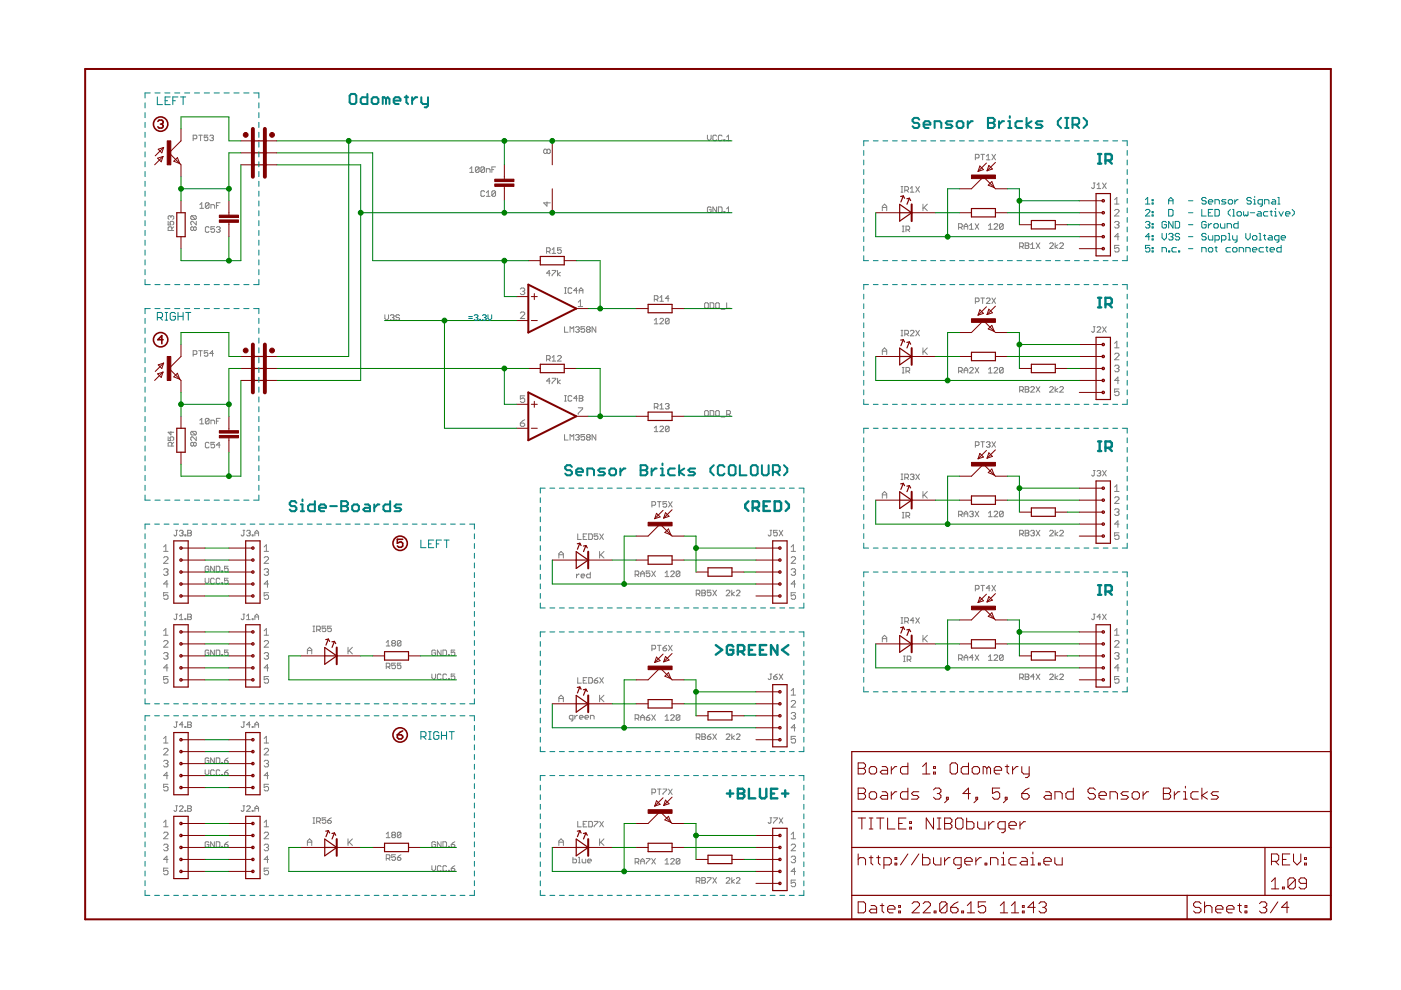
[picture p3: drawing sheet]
<svg xmlns="http://www.w3.org/2000/svg" width="297mm" height="210mm" viewBox="0 0 297 210" stroke-linecap="round" stroke-linejoin="round" font-family="sans-serif">
<g fill="#808080" stroke="#808080" stroke-width=".21">
<path d="M119.7 69.3v1.1z"/>
<path d="M119.7 70.4h.8z"/>
<path d="M120.9 69.3v1.1z"/>
<path d="M120.9 69.3l.3 .4z"/>
<path d="M121.2 69.7l.4-.4z"/>
<path d="M121.6 69.3v1.1z"/>
<path d="M122 69.5l.2-.2z"/>
<path d="M122.2 69.3h.4z"/>
<path d="M122.6 69.3l.2 .2z"/>
<path d="M122.8 69.5v.2z"/>
<path d="M122.8 69.7l-.2 .2z"/>
<path d="M122.4 69.9h.2z"/>
<path d="M122.6 69.9l.2 .2z"/>
<path d="M122.8 70.1v.2z"/>
<path d="M122.8 70.3l-.2 .1z"/>
<path d="M122.2 70.4h.4z"/>
<path d="M122 70.3l.2 .1z"/>
<path d="M123.2 69.3h.8z"/>
<path d="M123.2 69.3v.6z"/>
<path d="M123.2 69.9l.4-.2z"/>
<path d="M123.6 69.7h.2z"/>
<path d="M123.8 69.7l.2 .2z"/>
<path d="M124 69.9v.4z"/>
<path d="M124 70.3l-.2 .1z"/>
<path d="M123.4 70.4h.4z"/>
<path d="M123.2 70.3l.2 .1z"/>
<path d="M124.4 69.5l.2-.2z"/>
<path d="M124.6 69.3h.3z"/>
<path d="M124.9 69.3l.2 .2z"/>
<path d="M125.1 69.5v.2z"/>
<path d="M125.1 69.7l-.2 .2z"/>
<path d="M124.9 69.9l.2 .2z"/>
<path d="M125.1 70.1v.2z"/>
<path d="M125.1 70.3l-.2 .1z"/>
<path d="M124.6 70.4h.3z"/>
<path d="M124.4 70.3l.2 .1z"/>
<path d="M124.4 70.1v.2z"/>
<path d="M124.4 70.1l.2-.2z"/>
<path d="M124.4 69.7l.2 .2z"/>
<path d="M124.4 69.5v.2z"/>
<path d="M124.6 69.9h.3z"/>
<path d="M125.5 69.3v1.1z"/>
<path d="M125.5 69.3l.8 1.1z"/>
<path d="M126.3 69.3v1.1z"/>
<path d="M119.7 92.1v1.2z"/>
<path d="M119.7 93.3h.8z"/>
<path d="M120.9 92.1v1.2z"/>
<path d="M120.9 92.1l.3 .4z"/>
<path d="M121.2 92.5l.4-.4z"/>
<path d="M121.6 92.1v1.2z"/>
<path d="M122.2 92.1l-.2 .2z"/>
<path d="M122.2 92.1h.4z"/>
<path d="M122.6 92.1l.2 .2z"/>
<path d="M122.8 92.3v.2z"/>
<path d="M122.8 92.5l-.2 .2z"/>
<path d="M122.4 92.7h.2z"/>
<path d="M122.6 92.7l.2 .2z"/>
<path d="M122.8 92.9v.2z"/>
<path d="M122.8 93.1l-.2 .2z"/>
<path d="M122.2 93.3h.4z"/>
<path d="M122 93.1l.2 .2z"/>
<path d="M123.2 92.1h.8z"/>
<path d="M123.2 92.1v.6z"/>
<path d="M123.2 92.7l.4-.2z"/>
<path d="M123.6 92.5h.2z"/>
<path d="M123.8 92.5l.2 .2z"/>
<path d="M124 92.7v.4z"/>
<path d="M124 93.1l-.2 .2z"/>
<path d="M123.4 93.3h.4z"/>
<path d="M123.2 93.1l.2 .2z"/>
<path d="M124.4 92.3l.2-.2z"/>
<path d="M124.6 92.1h.3z"/>
<path d="M124.9 92.1l.2 .2z"/>
<path d="M125.1 92.3v.2z"/>
<path d="M125.1 92.5l-.2 .2z"/>
<path d="M124.9 92.7l.2 .2z"/>
<path d="M125.1 92.9v.2z"/>
<path d="M125.1 93.1l-.2 .2z"/>
<path d="M124.6 93.3h.3z"/>
<path d="M124.4 93.1l.2 .2z"/>
<path d="M124.4 92.9v.2z"/>
<path d="M124.4 92.9l.2-.2z"/>
<path d="M124.4 92.5l.2 .2z"/>
<path d="M124.4 92.3v.2z"/>
<path d="M124.6 92.7h.3z"/>
<path d="M125.5 92.1v1.2z"/>
<path d="M125.5 92.1l.8 1.2z"/>
<path d="M126.3 92.1v1.2z"/>
<path d="M99.6 35.8l.4-.4z"/>
<path d="M100 35.4v1.2z"/>
<path d="M99.6 36.6h.8z"/>
<path d="M100.8 35.6v.8z"/>
<path d="M100.8 35.6l.2-.2z"/>
<path d="M101 35.4h.4z"/>
<path d="M101.4 35.4l.2 .2z"/>
<path d="M101.6 35.6v.8z"/>
<path d="M101.4 36.6l.2-.2z"/>
<path d="M101 36.6h.4z"/>
<path d="M100.8 36.4l.2 .2z"/>
<path d="M100.8 36.4l.8-.8z"/>
<path d="M102 35.6v.8z"/>
<path d="M102 35.6l.1-.2z"/>
<path d="M102.1 35.4h.5z"/>
<path d="M102.6 35.4l.1 .2z"/>
<path d="M102.7 35.6v.8z"/>
<path d="M102.7 36.4l-.1 .2z"/>
<path d="M102.1 36.6h.5z"/>
<path d="M102 36.4l.1 .2z"/>
<path d="M102 36.4l.7-.8z"/>
<path d="M103.1 35.8v.8z"/>
<path d="M103.1 35.8h.6z"/>
<path d="M103.7 35.8l.2 .2z"/>
<path d="M103.9 36v.6z"/>
<path d="M104.3 35.4v1.2z"/>
<path d="M104.3 35.4h.8z"/>
<path d="M104.3 36h.4z"/>
<path d="M42.4 89.1l.4-.4z"/>
<path d="M42.8 88.7v1.2z"/>
<path d="M42.4 89.9h.8z"/>
<path d="M43.5 88.9v.8z"/>
<path d="M43.5 88.9l.3-.2z"/>
<path d="M43.8 88.7h.3z"/>
<path d="M44.1 88.7l.2 .2z"/>
<path d="M44.3 88.9v.8z"/>
<path d="M44.3 89.7l-.2 .2z"/>
<path d="M43.8 89.9h.3z"/>
<path d="M43.5 89.7l.3 .2z"/>
<path d="M43.5 89.7l.8-.8z"/>
<path d="M44.7 89.1v.8z"/>
<path d="M44.7 89.1h.6z"/>
<path d="M45.3 89.1l.2 .2z"/>
<path d="M45.5 89.3v.6z"/>
<path d="M45.9 88.7v1.2z"/>
<path d="M45.9 88.7h.8z"/>
<path d="M45.9 89.3h.4z"/>
<path d="M42.4 43.4l.4-.4z"/>
<path d="M42.8 43v1.2z"/>
<path d="M42.4 44.2h.8z"/>
<path d="M43.5 43.2v.8z"/>
<path d="M43.5 43.2l.3-.2z"/>
<path d="M43.8 43h.3z"/>
<path d="M44.1 43l.2 .2z"/>
<path d="M44.3 43.2v.8z"/>
<path d="M44.3 44l-.2 .2z"/>
<path d="M43.8 44.2h.3z"/>
<path d="M43.5 44l.3 .2z"/>
<path d="M43.5 44l.8-.8z"/>
<path d="M44.7 43.4v.8z"/>
<path d="M44.7 43.4h.6z"/>
<path d="M45.3 43.4l.2 .2z"/>
<path d="M45.5 43.6v.6z"/>
<path d="M45.9 43v1.2z"/>
<path d="M45.9 43h.8z"/>
<path d="M45.9 43.6h.4z"/>
<path d="M40.4 94.4l.2 .2z"/>
<path d="M40.4 94v.4z"/>
<path d="M40.4 94l.2-.2z"/>
<path d="M40.6 93.8h.3z"/>
<path d="M40.9 93.8l.1 .2z"/>
<path d="M41 94l.2-.2z"/>
<path d="M41.2 93.8h.2z"/>
<path d="M41.4 93.8l.2 .2z"/>
<path d="M41.6 94v.4z"/>
<path d="M41.6 94.4l-.2 .2z"/>
<path d="M41.2 94.6h.2z"/>
<path d="M41 94.4l.2 .2z"/>
<path d="M41 94.4l-.1 .2z"/>
<path d="M40.6 94.6h.3z"/>
<path d="M41 94v.4z"/>
<path d="M41.6 92.6v.8z"/>
<path d="M40.9 92.6l.7 .8z"/>
<path d="M40.6 92.6h.3z"/>
<path d="M40.6 92.6l-.2 .2z"/>
<path d="M40.4 92.8v.4z"/>
<path d="M40.4 93.2l.2 .2z"/>
<path d="M40.6 92.2h.8z"/>
<path d="M40.4 92l.2 .2z"/>
<path d="M40.4 91.7v.3z"/>
<path d="M40.4 91.7l.2-.2z"/>
<path d="M40.6 91.5h.8z"/>
<path d="M41.4 91.5l.2 .2z"/>
<path d="M41.6 91.7v.3z"/>
<path d="M41.6 92l-.2 .2z"/>
<path d="M40.6 91.5l.8 .7z"/>
<path d="M40.4 48.7l.2 .2z"/>
<path d="M40.4 48.3v.4z"/>
<path d="M40.4 48.3l.2-.2z"/>
<path d="M40.6 48.1h.3z"/>
<path d="M40.9 48.1l.1 .2z"/>
<path d="M41 48.3l.2-.2z"/>
<path d="M41.2 48.1h.2z"/>
<path d="M41.4 48.1l.2 .2z"/>
<path d="M41.6 48.3v.4z"/>
<path d="M41.6 48.7l-.2 .2z"/>
<path d="M41.2 48.9h.2z"/>
<path d="M41 48.7l.2 .2z"/>
<path d="M41 48.7l-.1 .2z"/>
<path d="M40.6 48.9h.3z"/>
<path d="M41 48.3v.4z"/>
<path d="M41.6 46.9v.8z"/>
<path d="M40.9 46.9l.7 .8z"/>
<path d="M40.6 46.9h.3z"/>
<path d="M40.4 47.1l.2-.2z"/>
<path d="M40.4 47.1v.4z"/>
<path d="M40.4 47.5l.2 .2z"/>
<path d="M40.6 46.5h.8z"/>
<path d="M40.4 46.3l.2 .2z"/>
<path d="M40.4 46v.3z"/>
<path d="M40.6 45.7l-.2 .3z"/>
<path d="M40.6 45.7h.8z"/>
<path d="M41.4 45.7l.2 .3z"/>
<path d="M41.6 46v.3z"/>
<path d="M41.6 46.3l-.2 .2z"/>
<path d="M40.6 45.7l.8 .8z"/>
<path d="M81.9 176.8l.4-.4z"/>
<path d="M82.3 176.4v1.2z"/>
<path d="M81.9 177.6h.8z"/>
<path d="M83.1 176.6l.2-.2z"/>
<path d="M83.3 176.4h.3z"/>
<path d="M83.6 176.4l.2 .2z"/>
<path d="M83.8 176.6v.2z"/>
<path d="M83.8 176.8l-.2 .2z"/>
<path d="M83.6 177l.2 .2z"/>
<path d="M83.8 177.2v.2z"/>
<path d="M83.8 177.4l-.2 .2z"/>
<path d="M83.3 177.6h.3z"/>
<path d="M83.1 177.4l.2 .2z"/>
<path d="M83.1 177.2v.2z"/>
<path d="M83.1 177.2l.2-.2z"/>
<path d="M83.1 176.8l.2 .2z"/>
<path d="M83.1 176.6v.2z"/>
<path d="M83.3 177h.3z"/>
<path d="M84.2 176.6v.8z"/>
<path d="M84.2 176.6l.2-.2z"/>
<path d="M84.4 176.4h.4z"/>
<path d="M84.8 176.4l.2 .2z"/>
<path d="M85 176.6v.8z"/>
<path d="M85 177.4l-.2 .2z"/>
<path d="M84.4 177.6h.4z"/>
<path d="M84.2 177.4l.2 .2z"/>
<path d="M85 176.6l-.8 .8z"/>
<path d="M82.3 135.8l-.4 .4z"/>
<path d="M82.3 135.8v1.2z"/>
<path d="M81.9 137h.8z"/>
<path d="M83.1 136l.2-.2z"/>
<path d="M83.3 135.8h.3z"/>
<path d="M83.6 135.8l.2 .2z"/>
<path d="M83.8 136v.2z"/>
<path d="M83.8 136.2l-.2 .2z"/>
<path d="M83.6 136.4l.2 .2z"/>
<path d="M83.8 136.6v.2z"/>
<path d="M83.6 137l.2-.2z"/>
<path d="M83.3 137h.3z"/>
<path d="M83.1 136.8l.2 .2z"/>
<path d="M83.1 136.6v.2z"/>
<path d="M83.1 136.6l.2-.2z"/>
<path d="M83.1 136.2l.2 .2z"/>
<path d="M83.1 136v.2z"/>
<path d="M83.3 136.4h.3z"/>
<path d="M84.2 136v.8z"/>
<path d="M84.4 135.8l-.2 .2z"/>
<path d="M84.4 135.8h.4z"/>
<path d="M84.8 135.8l.2 .2z"/>
<path d="M85 136v.8z"/>
<path d="M85 136.8l-.2 .2z"/>
<path d="M84.4 137h.4z"/>
<path d="M84.2 136.8l.2 .2z"/>
<path d="M85 136l-.8 .8z"/>
<path d="M116.5 57.3v1.2z"/>
<path d="M116.5 57.3l-.6 .6z"/>
<path d="M115.9 57.9h.7z"/>
<path d="M117 57.3h.8z"/>
<path d="M117.8 57.3v.2z"/>
<path d="M117.8 57.5l-.8 .8z"/>
<path d="M117 58.3v.2z"/>
<path d="M118.2 57.3v1.2z"/>
<path d="M118.2 58.1l.6 .4z"/>
<path d="M118.2 58.1l.6-.4z"/>
<path d="M116.5 80.2v1.2z"/>
<path d="M116.5 80.2l-.6 .6z"/>
<path d="M115.9 80.8h.7z"/>
<path d="M117 80.2h.8z"/>
<path d="M117.8 80.2v.2z"/>
<path d="M117.8 80.4l-.8 .8z"/>
<path d="M117 81.2v.2z"/>
<path d="M118.2 80.2v1.2z"/>
<path d="M118.2 81l.6 .4z"/>
<path d="M118.2 81l.6-.4z"/>
<path d="M191.3 49.1h.4z"/>
<path d="M191.5 47.9v1.2z"/>
<path d="M191.3 47.9h.4z"/>
<path d="M192.1 47.9v1.2z"/>
<path d="M192.1 47.9h.6z"/>
<path d="M192.7 47.9l.2 .3z"/>
<path d="M192.9 48.2v.3z"/>
<path d="M192.7 48.7l.2-.2z"/>
<path d="M192.1 48.7h.6z"/>
<path d="M192.5 48.7l.4 .4z"/>
<path d="M222.5 52.7h.8z"/>
<path d="M222.5 52.7l.8-.8z"/>
<path d="M223.3 51.7v.2z"/>
<path d="M223.1 51.5l.2 .2z"/>
<path d="M222.7 51.5h.4z"/>
<path d="M222.7 51.5l-.2 .2z"/>
<path d="M223.7 51.5v1.2z"/>
<path d="M223.7 52.3l.6 .4z"/>
<path d="M223.7 52.3l.6-.4z"/>
<path d="M224.7 52.7h.8z"/>
<path d="M224.7 52.7l.8-.8z"/>
<path d="M225.5 51.7v.2z"/>
<path d="M225.3 51.5l.2 .2z"/>
<path d="M224.9 51.5h.4z"/>
<path d="M224.9 51.5l-.2 .2z"/>
<path d="M210 47.4l-.4 .4z"/>
<path d="M210 47.4v1.2z"/>
<path d="M209.6 48.6h.8z"/>
<path d="M210.8 48.6h.7z"/>
<path d="M211.5 47.8l-.7 .8z"/>
<path d="M211.5 47.6v.2z"/>
<path d="M211.3 47.4l.2 .2z"/>
<path d="M210.9 47.4h.4z"/>
<path d="M210.9 47.4l-.1 .2z"/>
<path d="M211.9 47.6v.8z"/>
<path d="M212.1 47.4l-.2 .2z"/>
<path d="M212.1 47.4h.4z"/>
<path d="M212.5 47.4l.2 .2z"/>
<path d="M212.7 47.6v.8z"/>
<path d="M212.7 48.4l-.2 .2z"/>
<path d="M212.1 48.6h.4z"/>
<path d="M211.9 48.4l.2 .2z"/>
<path d="M211.9 48.4l.8-.8z"/>
<path d="M138.7 67.9l.4-.4z"/>
<path d="M139.1 67.5v1.2z"/>
<path d="M138.7 68.7h.8z"/>
<path d="M139.9 68.7h.8z"/>
<path d="M140.7 67.9l-.8 .8z"/>
<path d="M140.7 67.7v.2z"/>
<path d="M140.5 67.5l.2 .2z"/>
<path d="M140.1 67.5h.4z"/>
<path d="M140.1 67.5l-.2 .2z"/>
<path d="M141.1 67.7v.8z"/>
<path d="M141.1 67.7l.2-.2z"/>
<path d="M141.3 67.5h.3z"/>
<path d="M141.6 67.5l.3 .2z"/>
<path d="M141.9 67.7v.8z"/>
<path d="M141.6 68.7l.3-.2z"/>
<path d="M141.3 68.7h.3z"/>
<path d="M141.1 68.5l.2 .2z"/>
<path d="M141.1 68.5l.8-.8z"/>
<path d="M138.7 90.7l.4-.3z"/>
<path d="M139.1 90.4v1.1z"/>
<path d="M138.7 91.5h.8z"/>
<path d="M139.9 91.5h.8z"/>
<path d="M140.7 90.7l-.8 .8z"/>
<path d="M140.7 90.5v.2z"/>
<path d="M140.5 90.4l.2 .1z"/>
<path d="M140.1 90.4h.4z"/>
<path d="M140.1 90.4l-.2 .1z"/>
<path d="M141.1 90.5v.8z"/>
<path d="M141.1 90.5l.2-.1z"/>
<path d="M141.3 90.4h.3z"/>
<path d="M141.6 90.4l.3 .1z"/>
<path d="M141.9 90.5v.8z"/>
<path d="M141.6 91.5l.3-.2z"/>
<path d="M141.3 91.5h.3z"/>
<path d="M141.1 91.3l.2 .2z"/>
<path d="M141.1 91.3l.8-.8z"/>
<path d="M191.3 79.1h.4z"/>
<path d="M191.5 77.9v1.2z"/>
<path d="M191.3 77.9h.4z"/>
<path d="M192.1 77.9v1.2z"/>
<path d="M192.1 77.9h.6z"/>
<path d="M192.7 77.9l.2 .2z"/>
<path d="M192.9 78.1v.4z"/>
<path d="M192.7 78.7l.2-.2z"/>
<path d="M192.1 78.7h.6z"/>
<path d="M192.5 78.7l.4 .4z"/>
<path d="M222.5 83.1h.8z"/>
<path d="M222.5 83.1l.8-.7z"/>
<path d="M223.3 82.2v.2z"/>
<path d="M223.1 82l.2 .2z"/>
<path d="M222.7 82h.4z"/>
<path d="M222.7 82l-.2 .2z"/>
<path d="M223.7 82v1.1z"/>
<path d="M223.7 82.8l.6 .3z"/>
<path d="M223.7 82.8l.6-.4z"/>
<path d="M224.7 83.1h.8z"/>
<path d="M224.7 83.1l.8-.7z"/>
<path d="M225.5 82.2v.2z"/>
<path d="M225.3 82l.2 .2z"/>
<path d="M224.9 82h.4z"/>
<path d="M224.9 82l-.2 .2z"/>
<path d="M209.6 78.3l.4-.4z"/>
<path d="M210 77.9v1.2z"/>
<path d="M209.6 79.1h.8z"/>
<path d="M210.8 79.1h.7z"/>
<path d="M210.8 79.1l.7-.8z"/>
<path d="M211.5 78.1v.2z"/>
<path d="M211.3 77.9l.2 .2z"/>
<path d="M210.9 77.9h.4z"/>
<path d="M210.9 77.9l-.1 .2z"/>
<path d="M211.9 78.1v.8z"/>
<path d="M211.9 78.1l.2-.2z"/>
<path d="M212.1 77.9h.4z"/>
<path d="M212.5 77.9l.2 .2z"/>
<path d="M212.7 78.1v.8z"/>
<path d="M212.7 78.9l-.2 .2z"/>
<path d="M212.1 79.1h.4z"/>
<path d="M211.9 78.9l.2 .2z"/>
<path d="M211.9 78.9l.8-.8z"/>
<path d="M191.3 109.8h.4z"/>
<path d="M191.5 108.6v1.2z"/>
<path d="M191.3 108.6h.4z"/>
<path d="M192.1 108.6v1.2z"/>
<path d="M192.1 108.6h.6z"/>
<path d="M192.7 108.6l.2 .2z"/>
<path d="M192.9 108.8v.4z"/>
<path d="M192.7 109.4l.2-.2z"/>
<path d="M192.1 109.4h.6z"/>
<path d="M192.5 109.4l.4 .4z"/>
<path d="M222.5 113.6h.8z"/>
<path d="M222.5 113.6l.8-.8z"/>
<path d="M223.3 112.6v.2z"/>
<path d="M223.1 112.4l.2 .2z"/>
<path d="M222.7 112.4h.4z"/>
<path d="M222.7 112.4l-.2 .2z"/>
<path d="M223.7 112.4v1.2z"/>
<path d="M223.7 113.2l.6 .4z"/>
<path d="M223.7 113.2l.6-.4z"/>
<path d="M224.7 113.6h.8z"/>
<path d="M224.7 113.6l.8-.8z"/>
<path d="M225.5 112.6v.2z"/>
<path d="M225.3 112.4l.2 .2z"/>
<path d="M224.9 112.4h.4z"/>
<path d="M224.9 112.4l-.2 .2z"/>
<path d="M209.6 108.8l.4-.4z"/>
<path d="M210 108.4v1.2z"/>
<path d="M209.6 109.6h.8z"/>
<path d="M210.8 109.6h.7z"/>
<path d="M210.8 109.6l.7-.8z"/>
<path d="M211.5 108.6v.2z"/>
<path d="M211.3 108.4l.2 .2z"/>
<path d="M210.9 108.4h.4z"/>
<path d="M210.9 108.4l-.1 .2z"/>
<path d="M211.9 108.6v.8z"/>
<path d="M211.9 108.6l.2-.2z"/>
<path d="M212.1 108.4h.4z"/>
<path d="M212.5 108.4l.2 .2z"/>
<path d="M212.7 108.6v.8z"/>
<path d="M212.7 109.4l-.2 .2z"/>
<path d="M212.1 109.6h.4z"/>
<path d="M211.9 109.4l.2 .2z"/>
<path d="M211.9 109.4l.8-.8z"/>
<path d="M191.6 140.3h.3z"/>
<path d="M191.7 139.1v1.2z"/>
<path d="M191.6 139.1h.3z"/>
<path d="M192.3 139.1v1.2z"/>
<path d="M192.3 139.1h.6z"/>
<path d="M192.9 139.1l.2 .2z"/>
<path d="M193.1 139.3v.4z"/>
<path d="M192.9 139.9l.2-.2z"/>
<path d="M192.3 139.9h.6z"/>
<path d="M192.7 139.9l.4 .4z"/>
<path d="M222.5 144.1h.8z"/>
<path d="M222.5 144.1l.8-.8z"/>
<path d="M223.3 143.1v.2z"/>
<path d="M223.1 142.9l.2 .2z"/>
<path d="M222.7 142.9h.4z"/>
<path d="M222.7 142.9l-.2 .2z"/>
<path d="M223.7 142.9v1.2z"/>
<path d="M223.7 143.7l.6 .4z"/>
<path d="M223.7 143.7l.6-.4z"/>
<path d="M224.7 144.1h.8z"/>
<path d="M224.7 144.1l.8-.8z"/>
<path d="M225.5 143.1v.2z"/>
<path d="M225.3 142.9l.2 .2z"/>
<path d="M224.9 142.9h.4z"/>
<path d="M224.9 142.9l-.2 .2z"/>
<path d="M210 138.9l-.4 .4z"/>
<path d="M210 138.9v1.1z"/>
<path d="M209.6 140h.8z"/>
<path d="M210.8 140h.7z"/>
<path d="M210.8 140l.7-.7z"/>
<path d="M211.5 139v.3z"/>
<path d="M211.3 138.9l.2 .1z"/>
<path d="M210.9 138.9h.4z"/>
<path d="M210.9 138.9l-.1 .1z"/>
<path d="M211.9 139v.8z"/>
<path d="M211.9 139l.2-.1z"/>
<path d="M212.1 138.9h.4z"/>
<path d="M212.5 138.9l.2 .1z"/>
<path d="M212.7 139v.8z"/>
<path d="M212.7 139.8l-.2 .2z"/>
<path d="M212.1 140h.4z"/>
<path d="M211.9 139.8l.2 .2z"/>
<path d="M211.9 139.8l.8-.8z"/>
<path d="M122.2 121.7v.8z"/>
<path d="M122.2 122.1l.4-.4z"/>
<path d="M122.6 121.7h.2z"/>
<path d="M123.4 122.5h.4z"/>
<path d="M123.2 122.3l.2 .2z"/>
<path d="M123.2 121.9v.4z"/>
<path d="M123.2 121.9l.2-.2z"/>
<path d="M123.4 121.7h.4z"/>
<path d="M123.8 121.7l.2 .2z"/>
<path d="M124 121.9v.2z"/>
<path d="M123.2 122.1h.8z"/>
<path d="M125.2 121.3v1.2z"/>
<path d="M124.6 122.5h.6z"/>
<path d="M124.4 122.3l.2 .2z"/>
<path d="M124.4 121.9v.4z"/>
<path d="M124.4 121.9l.2-.2z"/>
<path d="M124.6 121.7h.6z"/>
<path d="M154 126.3h.7z"/>
<path d="M154 126.3l.7-.8z"/>
<path d="M154.7 125.3v.2z"/>
<path d="M154.6 125.1l.1 .2z"/>
<path d="M154.2 125.1h.4z"/>
<path d="M154.2 125.1l-.2 .2z"/>
<path d="M155.1 125.1v1.2z"/>
<path d="M155.1 125.9l.6 .4z"/>
<path d="M155.1 125.9l.6-.4z"/>
<path d="M156.1 126.3h.8z"/>
<path d="M156.9 125.5l-.8 .8z"/>
<path d="M156.9 125.3v.2z"/>
<path d="M156.7 125.1l.2 .2z"/>
<path d="M156.3 125.1h.4z"/>
<path d="M156.3 125.1l-.2 .2z"/>
<path d="M141 121.5l.4-.4z"/>
<path d="M141.4 121.1v1.2z"/>
<path d="M141 122.3h.8z"/>
<path d="M142.2 122.3h.8z"/>
<path d="M143 121.5l-.8 .8z"/>
<path d="M143 121.3v.2z"/>
<path d="M142.8 121.1l.2 .2z"/>
<path d="M142.4 121.1h.4z"/>
<path d="M142.4 121.1l-.2 .2z"/>
<path d="M143.4 121.3v.7z"/>
<path d="M143.5 121.1l-.1 .2z"/>
<path d="M143.5 121.1h.4z"/>
<path d="M143.9 121.1l.2 .2z"/>
<path d="M144.1 121.3v.7z"/>
<path d="M144.1 122l-.2 .3z"/>
<path d="M143.5 122.3h.4z"/>
<path d="M143.4 122l.1 .3z"/>
<path d="M143.4 122l.7-.7z"/>
<path d="M121.1 152.9h.2z"/>
<path d="M121.5 152.7l-.2 .2z"/>
<path d="M121.5 151.7v1z"/>
<path d="M120.9 151.7h.6z"/>
<path d="M120.9 151.7l-.2 .2z"/>
<path d="M120.7 151.9v.4z"/>
<path d="M120.7 152.3l.2 .2z"/>
<path d="M120.9 152.5h.6z"/>
<path d="M121.9 151.7v.8z"/>
<path d="M122.3 151.7l-.4 .4z"/>
<path d="M122.3 151.7h.1z"/>
<path d="M123 152.5h.4z"/>
<path d="M122.8 152.3l.2 .2z"/>
<path d="M122.8 151.9v.4z"/>
<path d="M123 151.7l-.2 .2z"/>
<path d="M123 151.7h.4z"/>
<path d="M123.4 151.7l.2 .2z"/>
<path d="M123.6 151.9v.2z"/>
<path d="M122.8 152.1h.8z"/>
<path d="M124.2 152.5h.4z"/>
<path d="M124 152.3l.2 .2z"/>
<path d="M124 151.9v.4z"/>
<path d="M124.2 151.7l-.2 .2z"/>
<path d="M124.2 151.7h.4z"/>
<path d="M124.6 151.7l.2 .2z"/>
<path d="M124.8 151.9v.2z"/>
<path d="M124 152.1h.8z"/>
<path d="M125.2 151.7v.8z"/>
<path d="M125.2 151.7h.6z"/>
<path d="M125.8 151.7l.2 .2z"/>
<path d="M126 151.9v.6z"/>
<path d="M154 156.8h.7z"/>
<path d="M154 156.8l.7-.8z"/>
<path d="M154.7 155.8v.2z"/>
<path d="M154.6 155.6l.1 .2z"/>
<path d="M154.2 155.6h.4z"/>
<path d="M154 155.8l.2-.2z"/>
<path d="M155.1 155.6v1.2z"/>
<path d="M155.1 156.4l.6 .4z"/>
<path d="M155.1 156.4l.6-.4z"/>
<path d="M156.1 156.8h.8z"/>
<path d="M156.9 156l-.8 .8z"/>
<path d="M156.9 155.8v.2z"/>
<path d="M156.7 155.6l.2 .2z"/>
<path d="M156.3 155.6h.4z"/>
<path d="M156.3 155.6l-.2 .2z"/>
<path d="M141 151.9l.4-.3z"/>
<path d="M141.4 151.6v1.1z"/>
<path d="M141 152.7h.8z"/>
<path d="M142.2 152.7h.8z"/>
<path d="M143 151.9l-.8 .8z"/>
<path d="M143 151.7v.2z"/>
<path d="M142.8 151.6l.2 .1z"/>
<path d="M142.4 151.6h.4z"/>
<path d="M142.4 151.6l-.2 .1z"/>
<path d="M143.4 151.7v.8z"/>
<path d="M143.5 151.6l-.1 .1z"/>
<path d="M143.5 151.6h.4z"/>
<path d="M143.9 151.6l.2 .1z"/>
<path d="M144.1 151.7v.8z"/>
<path d="M143.9 152.7l.2-.2z"/>
<path d="M143.5 152.7h.4z"/>
<path d="M143.4 152.5l.1 .2z"/>
<path d="M143.4 152.5l.7-.8z"/>
<path d="M121.5 181.8v1.1z"/>
<path d="M121.5 182.9h.5z"/>
<path d="M122 182.9l.2-.2z"/>
<path d="M122.2 182.3v.4z"/>
<path d="M122 182.2l.2 .1z"/>
<path d="M121.5 182.2h.5z"/>
<path d="M122.6 181.8h.2z"/>
<path d="M122.8 181.8v1.1z"/>
<path d="M122.6 182.9h.4z"/>
<path d="M123.4 182.2v.5z"/>
<path d="M123.4 182.7l.2 .2z"/>
<path d="M123.6 182.9h.6z"/>
<path d="M124.2 182.2v.7z"/>
<path d="M124.8 182.9h.4z"/>
<path d="M124.6 182.7l.2 .2z"/>
<path d="M124.6 182.3v.4z"/>
<path d="M124.8 182.2l-.2 .1z"/>
<path d="M124.8 182.2h.4z"/>
<path d="M125.2 182.2l.2 .1z"/>
<path d="M125.4 182.3v.2z"/>
<path d="M124.6 182.5h.8z"/>
<path d="M154 187.3h.7z"/>
<path d="M154 187.3l.7-.8z"/>
<path d="M154.7 186.3v.2z"/>
<path d="M154.6 186.1l.1 .2z"/>
<path d="M154.2 186.1h.4z"/>
<path d="M154.2 186.1l-.2 .2z"/>
<path d="M155.1 186.1v1.2z"/>
<path d="M155.1 186.9l.6 .4z"/>
<path d="M155.1 186.9l.6-.4z"/>
<path d="M156.1 187.3h.8z"/>
<path d="M156.9 186.5l-.8 .8z"/>
<path d="M156.9 186.3v.2z"/>
<path d="M156.7 186.1l.2 .2z"/>
<path d="M156.3 186.1h.4z"/>
<path d="M156.3 186.1l-.2 .2z"/>
<path d="M141 182.4l.4-.4z"/>
<path d="M141.4 182v1.2z"/>
<path d="M141 183.2h.8z"/>
<path d="M142.2 183.2h.8z"/>
<path d="M143 182.4l-.8 .8z"/>
<path d="M143 182.2v.2z"/>
<path d="M142.8 182l.2 .2z"/>
<path d="M142.4 182h.4z"/>
<path d="M142.4 182l-.2 .2z"/>
<path d="M143.4 182.2v.8z"/>
<path d="M143.5 182l-.1 .2z"/>
<path d="M143.5 182h.4z"/>
<path d="M143.9 182l.2 .2z"/>
<path d="M144.1 182.2v.8z"/>
<path d="M143.9 183.2l.2-.2z"/>
<path d="M143.5 183.2h.4z"/>
<path d="M143.4 183l.1 .2z"/>
<path d="M143.4 183l.7-.8z"/>
<path d="M110.3 67.5h1z"/>
<path d="M110.3 67.5l1-.9z"/>
<path d="M111.3 66.4v.2z"/>
<path d="M111 66.1l.3 .3z"/>
<path d="M110.6 66.1h.4z"/>
<path d="M110.6 66.1l-.3 .3z"/>
<path d="M110.3 61.3l.3-.2z"/>
<path d="M110.6 61.1h.4z"/>
<path d="M111 61.1l.3 .2z"/>
<path d="M111.3 61.3v.2z"/>
<path d="M111.3 61.5l-.3 .3z"/>
<path d="M110.8 61.8h.2z"/>
<path d="M111 61.8l.3 .2z"/>
<path d="M111.3 62v.2z"/>
<path d="M111.3 62.2l-.3 .3z"/>
<path d="M110.6 62.5h.4z"/>
<path d="M110.3 62.2l.3 .3z"/>
<path d="M122.6 64.1l.5-.5z"/>
<path d="M123.1 63.6v1.4z"/>
<path d="M122.6 65h.9z"/>
<path d="M119.7 62.2h.4z"/>
<path d="M119.9 61v1.2z"/>
<path d="M119.7 61h.4z"/>
<path d="M121.1 61l.1 .2z"/>
<path d="M120.7 61h.4z"/>
<path d="M120.5 61.2l.2-.2z"/>
<path d="M120.5 61.2v.8z"/>
<path d="M120.5 62l.2 .2z"/>
<path d="M120.7 62.2h.4z"/>
<path d="M121.1 62.2l.1-.2z"/>
<path d="M122.2 61v1.2z"/>
<path d="M122.2 61l-.6 .6z"/>
<path d="M121.6 61.6h.8z"/>
<path d="M122.8 61.4v.8z"/>
<path d="M123.2 61l-.4 .4z"/>
<path d="M123.2 61l.4 .4z"/>
<path d="M123.6 61.4v.8z"/>
<path d="M122.8 61.6h.8z"/>
<path d="M110.8 89.2l.5-.2z"/>
<path d="M110.8 89.2l-.5 .5z"/>
<path d="M110.3 89.7v.5z"/>
<path d="M110.3 90.2l.3 .2z"/>
<path d="M110.6 90.4h.4z"/>
<path d="M111 90.4l.3-.2z"/>
<path d="M111.3 89.9v.3z"/>
<path d="M111 89.7l.3 .2z"/>
<path d="M110.3 89.7h.7z"/>
<path d="M110.3 83.9h1z"/>
<path d="M110.3 83.9v.7z"/>
<path d="M110.3 84.6l.5-.2z"/>
<path d="M110.8 84.4h.2z"/>
<path d="M111 84.4l.3 .2z"/>
<path d="M111.3 84.6v.5z"/>
<path d="M111.3 85.1l-.3 .2z"/>
<path d="M110.6 85.3h.4z"/>
<path d="M110.3 85.1l.3 .2z"/>
<path d="M122.6 86.5h.9z"/>
<path d="M123.5 86.5v.2z"/>
<path d="M123.5 86.7l-.9 .9z"/>
<path d="M122.6 87.6v.3z"/>
<path d="M119.7 85h.4z"/>
<path d="M119.9 83.9v1.1z"/>
<path d="M119.7 83.9h.4z"/>
<path d="M121.1 83.9l.1 .2z"/>
<path d="M120.7 83.9h.4z"/>
<path d="M120.5 84.1l.2-.2z"/>
<path d="M120.5 84.1v.8z"/>
<path d="M120.5 84.9l.2 .1z"/>
<path d="M120.7 85h.4z"/>
<path d="M121.1 85l.1-.1z"/>
<path d="M122.2 83.9v1.1z"/>
<path d="M122.2 83.9l-.6 .6z"/>
<path d="M121.6 84.5h.8z"/>
<path d="M122.8 83.9v1.1z"/>
<path d="M122.8 83.9h.6z"/>
<path d="M123.4 83.9l.2 .2z"/>
<path d="M123.6 84.1v.2z"/>
<path d="M123.4 84.5l.2-.2z"/>
<path d="M123.4 84.5l.2 .2z"/>
<path d="M123.6 84.7v.2z"/>
<path d="M123.4 85l.2-.1z"/>
<path d="M122.8 85h.6z"/>
<path d="M122.8 84.5h.6z"/>
<path d="M115.3 32.3l.2 .3z"/>
<path d="M115.3 31.9v.4z"/>
<path d="M115.3 31.9l.2-.3z"/>
<path d="M115.5 31.6h.2z"/>
<path d="M115.7 31.6l.3 .3z"/>
<path d="M116 31.9l.2-.3z"/>
<path d="M116.2 31.6h.2z"/>
<path d="M116.4 31.6l.3 .3z"/>
<path d="M116.7 31.9v.4z"/>
<path d="M116.7 32.3l-.3 .3z"/>
<path d="M116.2 32.6h.2z"/>
<path d="M116 32.3l.2 .3z"/>
<path d="M116 32.3l-.3 .3z"/>
<path d="M115.5 32.6h.2z"/>
<path d="M116 31.9v.4z"/>
<path d="M115.3 43h1.4z"/>
<path d="M115.3 43l.7 .7z"/>
<path d="M116 42.8v.9z"/>
<path d="M102.6 40.4l.1 .3z"/>
<path d="M102.1 40.4h.5z"/>
<path d="M102.1 40.4l-.1 .3z"/>
<path d="M102 40.7v.7z"/>
<path d="M102 41.4l.1 .2z"/>
<path d="M102.1 41.6h.5z"/>
<path d="M102.7 41.4l-.1 .2z"/>
<path d="M103.1 40.9l.4-.5z"/>
<path d="M103.5 40.4v1.2z"/>
<path d="M103.1 41.6h.8z"/>
<path d="M104.3 40.7v.7z"/>
<path d="M104.5 40.4l-.2 .3z"/>
<path d="M104.5 40.4h.4z"/>
<path d="M104.9 40.4l.2 .3z"/>
<path d="M105.1 40.7v.7z"/>
<path d="M105.1 41.4l-.2 .2z"/>
<path d="M104.5 41.6h.4z"/>
<path d="M104.3 41.4l.2 .2z"/>
<path d="M104.3 41.4l.8-.7z"/>
<path d="M44.1 93.8l.2 .2z"/>
<path d="M43.8 93.8h.3z"/>
<path d="M43.5 94l.3-.2z"/>
<path d="M43.5 94v.8z"/>
<path d="M43.5 94.8l.3 .2z"/>
<path d="M43.8 95h.3z"/>
<path d="M44.1 95l.2-.2z"/>
<path d="M44.7 93.8h.8z"/>
<path d="M44.7 93.8v.6z"/>
<path d="M44.7 94.4l.4-.2z"/>
<path d="M45.1 94.2h.2z"/>
<path d="M45.3 94.2l.2 .2z"/>
<path d="M45.5 94.4v.4z"/>
<path d="M45.3 95l.2-.2z"/>
<path d="M44.9 95h.4z"/>
<path d="M44.7 94.8l.2 .2z"/>
<path d="M46.5 93.8v1.2z"/>
<path d="M45.9 94.4l.6-.6z"/>
<path d="M45.9 94.4h.8z"/>
<path d="M44.1 48.1l.2 .2z"/>
<path d="M43.8 48.1h.3z"/>
<path d="M43.8 48.1l-.3 .2z"/>
<path d="M43.5 48.3v.7z"/>
<path d="M43.5 49l.3 .3z"/>
<path d="M43.8 49.3h.3z"/>
<path d="M44.3 49l-.2 .3z"/>
<path d="M44.7 48.1h.8z"/>
<path d="M44.7 48.1v.6z"/>
<path d="M44.7 48.7l.4-.2z"/>
<path d="M45.1 48.5h.2z"/>
<path d="M45.3 48.5l.2 .2z"/>
<path d="M45.5 48.7v.3z"/>
<path d="M45.5 49l-.2 .3z"/>
<path d="M44.9 49.3h.4z"/>
<path d="M44.7 49l.2 .3z"/>
<path d="M46.1 48.1l-.2 .2z"/>
<path d="M46.1 48.1h.4z"/>
<path d="M46.5 48.1l.2 .2z"/>
<path d="M46.7 48.3v.2z"/>
<path d="M46.7 48.5l-.2 .2z"/>
<path d="M46.3 48.7h.2z"/>
<path d="M46.5 48.7l.2 .2z"/>
<path d="M46.7 48.9v.1z"/>
<path d="M46.7 49l-.2 .3z"/>
<path d="M46.1 49.3h.4z"/>
<path d="M45.9 49l.2 .3z"/>
<path d="M35.6 94.6h1.2z"/>
<path d="M35.6 94v.6z"/>
<path d="M35.6 94l.3-.2z"/>
<path d="M35.9 93.8h.3z"/>
<path d="M36.2 93.8l.2 .2z"/>
<path d="M36.4 94v.6z"/>
<path d="M36.4 94.2l.4-.4z"/>
<path d="M35.6 92.6v.8z"/>
<path d="M35.6 93.4h.6z"/>
<path d="M36 93l.2 .4z"/>
<path d="M36 92.8v.2z"/>
<path d="M36 92.8l.2-.2z"/>
<path d="M36.2 92.6h.4z"/>
<path d="M36.6 92.6l.2 .2z"/>
<path d="M36.8 92.8v.4z"/>
<path d="M36.6 93.4l.2-.2z"/>
<path d="M35.6 91.7h1.2z"/>
<path d="M35.6 91.7l.6 .5z"/>
<path d="M36.2 91.5v.7z"/>
<path d="M35.6 48.9h1.2z"/>
<path d="M35.6 48.3v.6z"/>
<path d="M35.6 48.3l.3-.2z"/>
<path d="M35.9 48.1h.3z"/>
<path d="M36.2 48.1l.2 .2z"/>
<path d="M36.4 48.3v.6z"/>
<path d="M36.4 48.5l.4-.4z"/>
<path d="M35.6 46.9v.8z"/>
<path d="M35.6 47.7h.6z"/>
<path d="M36 47.3l.2 .4z"/>
<path d="M36 47.1v.2z"/>
<path d="M36 47.1l.2-.2z"/>
<path d="M36.2 46.9h.4z"/>
<path d="M36.6 46.9l.2 .2z"/>
<path d="M36.8 47.1v.4z"/>
<path d="M36.6 47.7l.2-.2z"/>
<path d="M35.6 46.3l.3 .2z"/>
<path d="M35.6 46v.3z"/>
<path d="M35.6 46l.3-.3z"/>
<path d="M35.9 45.7h.1z"/>
<path d="M36 45.7l.2 .3z"/>
<path d="M36.2 46v.1z"/>
<path d="M36.4 45.7l-.2 .3z"/>
<path d="M36.4 45.7h.2z"/>
<path d="M36.6 45.7l.2 .3z"/>
<path d="M36.8 46v.3z"/>
<path d="M36.6 46.5l.2-.2z"/>
<path d="M41 74.4v1.1z"/>
<path d="M41 74.4h.5z"/>
<path d="M41.5 74.4l.2 .1z"/>
<path d="M41.7 74.5v.4z"/>
<path d="M41.7 74.9l-.2 .2z"/>
<path d="M41 75.1h.5z"/>
<path d="M42.5 74.4v1.1z"/>
<path d="M42.1 74.4h.8z"/>
<path d="M43.3 74.4h.8z"/>
<path d="M43.3 74.4v.5z"/>
<path d="M43.3 74.9l.4-.2z"/>
<path d="M43.7 74.7h.2z"/>
<path d="M43.9 74.7l.2 .2z"/>
<path d="M44.1 74.9v.4z"/>
<path d="M44.1 75.3l-.2 .2z"/>
<path d="M43.5 75.5h.4z"/>
<path d="M43.3 75.3l.2 .2z"/>
<path d="M45.1 74.4v1.1z"/>
<path d="M45.1 74.4l-.6 .5z"/>
<path d="M44.5 74.9h.8z"/>
<path d="M41 28.7v1.1z"/>
<path d="M41 28.7h.5z"/>
<path d="M41.5 28.7l.2 .1z"/>
<path d="M41.7 28.8v.4z"/>
<path d="M41.7 29.2l-.2 .2z"/>
<path d="M41 29.4h.5z"/>
<path d="M42.5 28.7v1.1z"/>
<path d="M42.1 28.7h.8z"/>
<path d="M43.3 28.7h.8z"/>
<path d="M43.3 28.7v.5z"/>
<path d="M43.3 29.2l.4-.2z"/>
<path d="M43.7 29h.2z"/>
<path d="M43.9 29l.2 .2z"/>
<path d="M44.1 29.2v.4z"/>
<path d="M44.1 29.6l-.2 .2z"/>
<path d="M43.5 29.8h.4z"/>
<path d="M43.3 29.6l.2 .2z"/>
<path d="M44.5 28.8l.2-.1z"/>
<path d="M44.7 28.7h.4z"/>
<path d="M45.1 28.7l.2 .1z"/>
<path d="M45.3 28.8v.2z"/>
<path d="M45.3 29l-.2 .2z"/>
<path d="M44.9 29.2h.2z"/>
<path d="M45.1 29.2l.2 .2z"/>
<path d="M45.3 29.4v.2z"/>
<path d="M45.1 29.8l.2-.2z"/>
<path d="M44.7 29.8h.4z"/>
<path d="M44.5 29.6l.2 .2z"/>
<path d="M65.2 178.3v1z"/>
<path d="M65.2 178.3l.4-.4z"/>
<path d="M65.6 177.9l.5 .4z"/>
<path d="M66.1 178.3v1z"/>
<path d="M65.2 178.6h.9z"/>
<path d="M73.8 177.9v1.4z"/>
<path d="M73.8 178.8l.9-.9z"/>
<path d="M74 178.6l.7 .7z"/>
<path d="M66.4 174.6h.3z"/>
<path d="M66.5 173.4v1.2z"/>
<path d="M66.4 173.4h.3z"/>
<path d="M67.1 173.4v1.2z"/>
<path d="M67.1 173.4h.6z"/>
<path d="M67.7 173.4l.2 .2z"/>
<path d="M67.9 173.6v.4z"/>
<path d="M67.7 174.2l.2-.2z"/>
<path d="M67.1 174.2h.6z"/>
<path d="M67.5 174.2l.4 .4z"/>
<path d="M68.3 173.4h.8z"/>
<path d="M68.3 173.4v.6z"/>
<path d="M68.3 174l.4-.2z"/>
<path d="M68.7 173.8h.2z"/>
<path d="M68.9 173.8l.2 .2z"/>
<path d="M69.1 174v.4z"/>
<path d="M68.9 174.6l.2-.2z"/>
<path d="M68.5 174.6h.4z"/>
<path d="M68.3 174.4l.2 .2z"/>
<path d="M69.9 173.6l.4-.2z"/>
<path d="M69.5 174l.4-.4z"/>
<path d="M69.5 174v.4z"/>
<path d="M69.5 174.4l.2 .2z"/>
<path d="M69.7 174.6h.4z"/>
<path d="M70.1 174.6l.2-.2z"/>
<path d="M70.3 174.2v.2z"/>
<path d="M70.1 174l.2 .2z"/>
<path d="M69.5 174h.6z"/>
<path d="M65.2 137.7v.9z"/>
<path d="M65.2 137.7l.4-.5z"/>
<path d="M65.6 137.2l.5 .5z"/>
<path d="M66.1 137.7v.9z"/>
<path d="M65.2 137.9h.9z"/>
<path d="M73.8 137.2v1.4z"/>
<path d="M73.8 138.2l.9-1z"/>
<path d="M74 137.9l.7 .7z"/>
<path d="M66.4 133.9h.3z"/>
<path d="M66.5 132.8v1.1z"/>
<path d="M66.4 132.8h.3z"/>
<path d="M67.1 132.8v1.1z"/>
<path d="M67.1 132.8h.6z"/>
<path d="M67.7 132.8l.2 .1z"/>
<path d="M67.9 132.9v.4z"/>
<path d="M67.7 133.5l.2-.2z"/>
<path d="M67.1 133.5h.6z"/>
<path d="M67.5 133.5l.4 .4z"/>
<path d="M68.3 132.8h.8z"/>
<path d="M68.3 132.8v.5z"/>
<path d="M68.3 133.3l.4-.1z"/>
<path d="M68.7 133.2h.2z"/>
<path d="M68.9 133.2l.2 .1z"/>
<path d="M69.1 133.3v.4z"/>
<path d="M69.1 133.7l-.2 .2z"/>
<path d="M68.5 133.9h.4z"/>
<path d="M68.3 133.7l.2 .2z"/>
<path d="M69.5 132.8h.8z"/>
<path d="M69.5 132.8v.5z"/>
<path d="M69.5 133.3l.4-.1z"/>
<path d="M69.9 133.2h.2z"/>
<path d="M70.1 133.2l.2 .1z"/>
<path d="M70.3 133.3v.4z"/>
<path d="M70.3 133.7l-.2 .2z"/>
<path d="M69.7 133.9h.4z"/>
<path d="M69.5 133.7l.2 .2z"/>
<path d="M81.9 181.2v1.2z"/>
<path d="M81.9 181.2h.6z"/>
<path d="M82.5 181.2l.2 .2z"/>
<path d="M82.7 181.4v.4z"/>
<path d="M82.5 182l.2-.2z"/>
<path d="M81.9 182h.6z"/>
<path d="M82.3 182l.4 .4z"/>
<path d="M83.1 181.2h.7z"/>
<path d="M83.1 181.2v.6z"/>
<path d="M83.1 181.8l.4-.2z"/>
<path d="M83.5 181.6h.1z"/>
<path d="M83.6 181.6l.2 .2z"/>
<path d="M83.8 181.8v.4z"/>
<path d="M83.8 182.2l-.2 .2z"/>
<path d="M83.3 182.4h.3z"/>
<path d="M83.1 182.2l.2 .2z"/>
<path d="M84.6 181.4l.4-.2z"/>
<path d="M84.6 181.4l-.4 .4z"/>
<path d="M84.2 181.8v.4z"/>
<path d="M84.2 182.2l.2 .2z"/>
<path d="M84.4 182.4h.4z"/>
<path d="M85 182.2l-.2 .2z"/>
<path d="M85 182v.2z"/>
<path d="M84.8 181.8l.2 .2z"/>
<path d="M84.2 181.8h.6z"/>
<path d="M81.9 140.6v1.2z"/>
<path d="M81.9 140.6h.6z"/>
<path d="M82.5 140.6l.2 .2z"/>
<path d="M82.7 140.8v.4z"/>
<path d="M82.7 141.2l-.2 .2z"/>
<path d="M81.9 141.4h.6z"/>
<path d="M82.3 141.4l.4 .4z"/>
<path d="M83.1 140.6h.7z"/>
<path d="M83.1 140.6v.6z"/>
<path d="M83.1 141.2l.4-.2z"/>
<path d="M83.5 141h.1z"/>
<path d="M83.6 141l.2 .2z"/>
<path d="M83.8 141.2v.4z"/>
<path d="M83.8 141.6l-.2 .2z"/>
<path d="M83.3 141.8h.3z"/>
<path d="M83.1 141.6l.2 .2z"/>
<path d="M84.2 140.6h.8z"/>
<path d="M84.2 140.6v.6z"/>
<path d="M84.2 141.2l.4-.2z"/>
<path d="M84.6 141h.2z"/>
<path d="M84.8 141l.2 .2z"/>
<path d="M85 141.2v.4z"/>
<path d="M85 141.6l-.2 .2z"/>
<path d="M84.4 141.8h.4z"/>
<path d="M84.2 141.6l.2 .2z"/>
<path d="M115.9 52.5v1.2z"/>
<path d="M115.9 52.5h.6z"/>
<path d="M116.5 52.5l.1 .2z"/>
<path d="M116.6 52.7v.4z"/>
<path d="M116.6 53.1l-.1 .2z"/>
<path d="M115.9 53.3h.6z"/>
<path d="M116.3 53.3l.3 .4z"/>
<path d="M117.4 52.5l-.4 .4z"/>
<path d="M117.4 52.5v1.2z"/>
<path d="M117 53.7h.8z"/>
<path d="M118.2 52.5h.8z"/>
<path d="M118.2 52.5v.6z"/>
<path d="M118.2 53.1l.4-.2z"/>
<path d="M118.6 52.9h.2z"/>
<path d="M118.8 52.9l.2 .2z"/>
<path d="M119 53.1v.4z"/>
<path d="M119 53.5l-.2 .2z"/>
<path d="M118.4 53.7h.4z"/>
<path d="M118.2 53.5l.2 .2z"/>
<path d="M115.9 75.4v1.2z"/>
<path d="M115.9 75.4h.6z"/>
<path d="M116.5 75.4l.1 .2z"/>
<path d="M116.6 75.6v.4z"/>
<path d="M116.6 76l-.1 .2z"/>
<path d="M115.9 76.2h.6z"/>
<path d="M116.3 76.2l.3 .4z"/>
<path d="M117.4 75.4l-.4 .4z"/>
<path d="M117.4 75.4v1.2z"/>
<path d="M117 76.6h.8z"/>
<path d="M118.2 76.6h.8z"/>
<path d="M118.2 76.6l.8-.8z"/>
<path d="M119 75.6v.2z"/>
<path d="M118.8 75.4l.2 .2z"/>
<path d="M118.4 75.4h.4z"/>
<path d="M118.4 75.4l-.2 .2z"/>
<path d="M56 156.6l.5-.5z"/>
<path d="M56.5 156.1v1.4z"/>
<path d="M56 157.5h.9z"/>
<path d="M56 160.1h.9z"/>
<path d="M56 160.1l.9-1z"/>
<path d="M56.9 158.9v.2z"/>
<path d="M56.7 158.7l.2 .2z"/>
<path d="M56.2 158.7h.5z"/>
<path d="M56.2 158.7l-.2 .2z"/>
<path d="M56 161.4l.2-.2z"/>
<path d="M56.2 161.2h.5z"/>
<path d="M56.7 161.2l.2 .2z"/>
<path d="M56.9 161.4v.3z"/>
<path d="M56.9 161.7l-.2 .2z"/>
<path d="M56.5 161.9h.2z"/>
<path d="M56.7 161.9l.2 .2z"/>
<path d="M56.9 162.1v.3z"/>
<path d="M56.7 162.6l.2-.2z"/>
<path d="M56.2 162.6h.5z"/>
<path d="M56 162.4l.2 .2z"/>
<path d="M56.7 163.7v1.4z"/>
<path d="M56.7 163.7l-.7 .7z"/>
<path d="M56 164.4h.9z"/>
<path d="M56 166.3h.9z"/>
<path d="M56 166.3v.7z"/>
<path d="M56 167l.5-.3z"/>
<path d="M56.5 166.7h.2z"/>
<path d="M56.7 166.7l.2 .3z"/>
<path d="M56.9 167v.4z"/>
<path d="M56.9 167.4l-.2 .3z"/>
<path d="M56.2 167.7h.5z"/>
<path d="M56 167.4l.2 .3z"/>
<path d="M51.1 154l.2 .2z"/>
<path d="M51.3 154.2h.2z"/>
<path d="M51.5 154.2l.2-.2z"/>
<path d="M51.7 153.1v.9z"/>
<path d="M51.5 153.1h.4z"/>
<path d="M52.9 153.1v1.1z"/>
<path d="M52.9 153.1l-.6 .6z"/>
<path d="M52.3 153.7h.8z"/>
<path d="M53.5 154v.2z"/>
<path d="M53.5 154h.2z"/>
<path d="M53.7 154v.2z"/>
<path d="M53.5 154.2h.2z"/>
<path d="M54 153.5v.7z"/>
<path d="M54 153.5l.4-.4z"/>
<path d="M54.4 153.1l.4 .4z"/>
<path d="M54.8 153.5v.7z"/>
<path d="M54 153.7h.8z"/>
<path d="M56.5 173.9l-.5 .5z"/>
<path d="M56.5 173.9v1.4z"/>
<path d="M56 175.3h.9z"/>
<path d="M56 177.8h.9z"/>
<path d="M56 177.8l.9-.9z"/>
<path d="M56.9 176.7v.2z"/>
<path d="M56.7 176.4l.2 .3z"/>
<path d="M56.2 176.4h.5z"/>
<path d="M56.2 176.4l-.2 .3z"/>
<path d="M56 179.2l.2-.2z"/>
<path d="M56.2 179h.5z"/>
<path d="M56.7 179l.2 .2z"/>
<path d="M56.9 179.2v.2z"/>
<path d="M56.9 179.4l-.2 .3z"/>
<path d="M56.5 179.7h.2z"/>
<path d="M56.7 179.7l.2 .2z"/>
<path d="M56.9 179.9v.2z"/>
<path d="M56.9 180.1l-.2 .3z"/>
<path d="M56.2 180.4h.5z"/>
<path d="M56 180.1l.2 .3z"/>
<path d="M56.7 181.5v1.4z"/>
<path d="M56.7 181.5l-.7 .7z"/>
<path d="M56 182.2h.9z"/>
<path d="M56 184.1h.9z"/>
<path d="M56 184.1v.7z"/>
<path d="M56 184.8l.5-.3z"/>
<path d="M56.5 184.5h.2z"/>
<path d="M56.7 184.5l.2 .3z"/>
<path d="M56.9 184.8v.4z"/>
<path d="M56.9 185.2l-.2 .3z"/>
<path d="M56.2 185.5h.5z"/>
<path d="M56 185.2l.2 .3z"/>
<path d="M51.1 171.8l.2 .2z"/>
<path d="M51.3 172h.2z"/>
<path d="M51.7 171.8l-.2 .2z"/>
<path d="M51.7 170.9v.9z"/>
<path d="M51.5 170.9h.4z"/>
<path d="M52.3 172h.8z"/>
<path d="M52.3 172l.8-.8z"/>
<path d="M53.1 171v.2z"/>
<path d="M52.9 170.9l.2 .1z"/>
<path d="M52.5 170.9h.4z"/>
<path d="M52.3 171l.2-.1z"/>
<path d="M53.5 171.8v.2z"/>
<path d="M53.5 171.8h.2z"/>
<path d="M53.7 171.8v.2z"/>
<path d="M53.5 172h.2z"/>
<path d="M54 171.2v.8z"/>
<path d="M54 171.2l.4-.3z"/>
<path d="M54.4 170.9l.4 .3z"/>
<path d="M54.8 171.2v.8z"/>
<path d="M54 171.4h.8z"/>
<path d="M56 116l.5-.5z"/>
<path d="M56.5 115.5v1.4z"/>
<path d="M56 116.9h.9z"/>
<path d="M56 119.4h.9z"/>
<path d="M56 119.4l.9-.9z"/>
<path d="M56.9 118.3v.2z"/>
<path d="M56.7 118l.2 .3z"/>
<path d="M56.2 118h.5z"/>
<path d="M56.2 118l-.2 .3z"/>
<path d="M56 120.8l.2-.2z"/>
<path d="M56.2 120.6h.5z"/>
<path d="M56.7 120.6l.2 .2z"/>
<path d="M56.9 120.8v.3z"/>
<path d="M56.9 121.1l-.2 .2z"/>
<path d="M56.5 121.3h.2z"/>
<path d="M56.7 121.3l.2 .2z"/>
<path d="M56.9 121.5v.2z"/>
<path d="M56.9 121.7l-.2 .3z"/>
<path d="M56.2 122h.5z"/>
<path d="M56 121.7l.2 .3z"/>
<path d="M56.7 123.1v1.4z"/>
<path d="M56.7 123.1l-.7 .7z"/>
<path d="M56 123.8h.9z"/>
<path d="M56 125.7h.9z"/>
<path d="M56 125.7v.7z"/>
<path d="M56 126.4l.5-.3z"/>
<path d="M56.5 126.1h.2z"/>
<path d="M56.7 126.1l.2 .3z"/>
<path d="M56.9 126.4v.4z"/>
<path d="M56.9 126.8l-.2 .3z"/>
<path d="M56.2 127.1h.5z"/>
<path d="M56 126.8l.2 .3z"/>
<path d="M51.1 113.4l.2 .2z"/>
<path d="M51.3 113.6h.2z"/>
<path d="M51.7 113.4l-.2 .2z"/>
<path d="M51.7 112.4v1z"/>
<path d="M51.5 112.4h.4z"/>
<path d="M52.5 112.4l-.2 .2z"/>
<path d="M52.5 112.4h.4z"/>
<path d="M52.9 112.4l.2 .2z"/>
<path d="M53.1 112.6v.2z"/>
<path d="M53.1 112.8l-.2 .2z"/>
<path d="M52.7 113h.2z"/>
<path d="M52.9 113l.2 .2z"/>
<path d="M53.1 113.2v.2z"/>
<path d="M53.1 113.4l-.2 .2z"/>
<path d="M52.5 113.6h.4z"/>
<path d="M52.3 113.4l.2 .2z"/>
<path d="M53.5 113.4v.2z"/>
<path d="M53.5 113.4h.2z"/>
<path d="M53.7 113.4v.2z"/>
<path d="M53.5 113.6h.2z"/>
<path d="M54 112.8v.8z"/>
<path d="M54 112.8l.4-.4z"/>
<path d="M54.4 112.4l.4 .4z"/>
<path d="M54.8 112.8v.8z"/>
<path d="M54 113h.8z"/>
<path d="M56 133.7l.5-.4z"/>
<path d="M56.5 133.3v1.4z"/>
<path d="M56 134.7h.9z"/>
<path d="M56 137.2h.9z"/>
<path d="M56 137.2l.9-.9z"/>
<path d="M56.9 136.1v.2z"/>
<path d="M56.7 135.8l.2 .3z"/>
<path d="M56.2 135.8h.5z"/>
<path d="M56.2 135.8l-.2 .3z"/>
<path d="M56.2 138.4l-.2 .2z"/>
<path d="M56.2 138.4h.5z"/>
<path d="M56.7 138.4l.2 .2z"/>
<path d="M56.9 138.6v.2z"/>
<path d="M56.9 138.8l-.2 .3z"/>
<path d="M56.5 139.1h.2z"/>
<path d="M56.7 139.1l.2 .2z"/>
<path d="M56.9 139.3v.2z"/>
<path d="M56.9 139.5l-.2 .3z"/>
<path d="M56.2 139.8h.5z"/>
<path d="M56 139.5l.2 .3z"/>
<path d="M56.7 140.9v1.4z"/>
<path d="M56 141.6l.7-.7z"/>
<path d="M56 141.6h.9z"/>
<path d="M56 143.4h.9z"/>
<path d="M56 143.4v.7z"/>
<path d="M56 144.1l.5-.2z"/>
<path d="M56.5 143.9h.2z"/>
<path d="M56.7 143.9l.2 .2z"/>
<path d="M56.9 144.1v.5z"/>
<path d="M56.9 144.6l-.2 .2z"/>
<path d="M56.2 144.8h.5z"/>
<path d="M56 144.6l.2 .2z"/>
<path d="M51.1 131.2l.2 .2z"/>
<path d="M51.3 131.4h.2z"/>
<path d="M51.7 131.2l-.2 .2z"/>
<path d="M51.7 130.2v1z"/>
<path d="M51.5 130.2h.4z"/>
<path d="M52.3 130.6l.4-.4z"/>
<path d="M52.7 130.2v1.2z"/>
<path d="M52.3 131.4h.8z"/>
<path d="M53.5 131.2v.2z"/>
<path d="M53.5 131.2h.2z"/>
<path d="M53.7 131.2v.2z"/>
<path d="M53.5 131.4h.2z"/>
<path d="M54 130.6v.8z"/>
<path d="M54 130.6l.4-.4z"/>
<path d="M54.4 130.2l.4 .4z"/>
<path d="M54.8 130.6v.8z"/>
<path d="M54 130.8h.8z"/>
<path d="M34.7 156.6l.5-.5z"/>
<path d="M35.2 156.1v1.4z"/>
<path d="M34.7 157.5h.9z"/>
<path d="M34.7 160.1h.9z"/>
<path d="M34.7 160.1l.9-1z"/>
<path d="M35.6 158.9v.2z"/>
<path d="M35.4 158.7l.2 .2z"/>
<path d="M34.9 158.7h.5z"/>
<path d="M34.9 158.7l-.2 .2z"/>
<path d="M34.7 161.4l.2-.2z"/>
<path d="M34.9 161.2h.5z"/>
<path d="M35.4 161.2l.2 .2z"/>
<path d="M35.6 161.4v.3z"/>
<path d="M35.6 161.7l-.2 .2z"/>
<path d="M35.2 161.9h.2z"/>
<path d="M35.4 161.9l.2 .2z"/>
<path d="M35.6 162.1v.3z"/>
<path d="M35.4 162.6l.2-.2z"/>
<path d="M34.9 162.6h.5z"/>
<path d="M34.7 162.4l.2 .2z"/>
<path d="M35.4 163.7v1.4z"/>
<path d="M35.4 163.7l-.7 .7z"/>
<path d="M34.7 164.4h.9z"/>
<path d="M34.7 166.3h.9z"/>
<path d="M34.7 166.3v.7z"/>
<path d="M34.7 167l.5-.3z"/>
<path d="M35.2 166.7h.2z"/>
<path d="M35.4 166.7l.2 .3z"/>
<path d="M35.6 167v.4z"/>
<path d="M35.6 167.4l-.2 .3z"/>
<path d="M34.9 167.7h.5z"/>
<path d="M34.7 167.4l.2 .3z"/>
<path d="M36.9 154l.2 .2z"/>
<path d="M37.1 154.2h.2z"/>
<path d="M37.3 154.2l.1-.2z"/>
<path d="M37.4 153.1v.9z"/>
<path d="M37.3 153.1h.4z"/>
<path d="M38.6 153.1v1.1z"/>
<path d="M38.6 153.1l-.6 .6z"/>
<path d="M38 153.7h.8z"/>
<path d="M39.2 154v.2z"/>
<path d="M39.2 154h.2z"/>
<path d="M39.4 154v.2z"/>
<path d="M39.2 154.2h.2z"/>
<path d="M39.8 153.1v1.1z"/>
<path d="M39.8 153.1h.6z"/>
<path d="M40.4 153.1l.2 .2z"/>
<path d="M40.6 153.3v.2z"/>
<path d="M40.6 153.5l-.2 .2z"/>
<path d="M40.4 153.7l.2 .2z"/>
<path d="M40.6 153.9v.1z"/>
<path d="M40.6 154l-.2 .2z"/>
<path d="M39.8 154.2h.6z"/>
<path d="M39.8 153.7h.6z"/>
<path d="M35.2 173.9l-.5 .5z"/>
<path d="M35.2 173.9v1.4z"/>
<path d="M34.7 175.3h.9z"/>
<path d="M34.7 177.8h.9z"/>
<path d="M34.7 177.8l.9-.9z"/>
<path d="M35.6 176.7v.2z"/>
<path d="M35.4 176.4l.2 .3z"/>
<path d="M34.9 176.4h.5z"/>
<path d="M34.9 176.4l-.2 .3z"/>
<path d="M34.7 179.2l.2-.2z"/>
<path d="M34.9 179h.5z"/>
<path d="M35.4 179l.2 .2z"/>
<path d="M35.6 179.2v.2z"/>
<path d="M35.6 179.4l-.2 .3z"/>
<path d="M35.2 179.7h.2z"/>
<path d="M35.4 179.7l.2 .2z"/>
<path d="M35.6 179.9v.2z"/>
<path d="M35.6 180.1l-.2 .3z"/>
<path d="M34.9 180.4h.5z"/>
<path d="M34.7 180.1l.2 .3z"/>
<path d="M35.4 181.5v1.4z"/>
<path d="M35.4 181.5l-.7 .7z"/>
<path d="M34.7 182.2h.9z"/>
<path d="M34.7 184.1h.9z"/>
<path d="M34.7 184.1v.7z"/>
<path d="M34.7 184.8l.5-.3z"/>
<path d="M35.2 184.5h.2z"/>
<path d="M35.4 184.5l.2 .3z"/>
<path d="M35.6 184.8v.4z"/>
<path d="M35.6 185.2l-.2 .3z"/>
<path d="M34.9 185.5h.5z"/>
<path d="M34.7 185.2l.2 .3z"/>
<path d="M36.9 171.8l.2 .2z"/>
<path d="M37.1 172h.2z"/>
<path d="M37.3 172l.1-.2z"/>
<path d="M37.4 170.9v.9z"/>
<path d="M37.3 170.9h.4z"/>
<path d="M38 172h.8z"/>
<path d="M38.8 171.2l-.8 .8z"/>
<path d="M38.8 171v.2z"/>
<path d="M38.6 170.9l.2 .1z"/>
<path d="M38.2 170.9h.4z"/>
<path d="M38.2 170.9l-.2 .1z"/>
<path d="M39.2 171.8v.2z"/>
<path d="M39.2 171.8h.2z"/>
<path d="M39.4 171.8v.2z"/>
<path d="M39.2 172h.2z"/>
<path d="M39.8 170.9v1.1z"/>
<path d="M39.8 170.9h.6z"/>
<path d="M40.4 170.9l.2 .1z"/>
<path d="M40.6 171v.2z"/>
<path d="M40.6 171.2l-.2 .2z"/>
<path d="M40.4 171.4l.2 .2z"/>
<path d="M40.6 171.6v.2z"/>
<path d="M40.6 171.8l-.2 .2z"/>
<path d="M39.8 172h.6z"/>
<path d="M39.8 171.4h.6z"/>
<path d="M34.7 116l.5-.5z"/>
<path d="M35.2 115.5v1.4z"/>
<path d="M34.7 116.9h.9z"/>
<path d="M34.7 119.4h.9z"/>
<path d="M34.7 119.4l.9-.9z"/>
<path d="M35.6 118.3v.2z"/>
<path d="M35.4 118l.2 .3z"/>
<path d="M34.9 118h.5z"/>
<path d="M34.9 118l-.2 .3z"/>
<path d="M34.7 120.8l.2-.2z"/>
<path d="M34.9 120.6h.5z"/>
<path d="M35.4 120.6l.2 .2z"/>
<path d="M35.6 120.8v.3z"/>
<path d="M35.6 121.1l-.2 .2z"/>
<path d="M35.2 121.3h.2z"/>
<path d="M35.4 121.3l.2 .2z"/>
<path d="M35.6 121.5v.2z"/>
<path d="M35.6 121.7l-.2 .3z"/>
<path d="M34.9 122h.5z"/>
<path d="M34.7 121.7l.2 .3z"/>
<path d="M35.4 123.1v1.4z"/>
<path d="M35.4 123.1l-.7 .7z"/>
<path d="M34.7 123.8h.9z"/>
<path d="M34.7 125.7h.9z"/>
<path d="M34.7 125.7v.7z"/>
<path d="M34.7 126.4l.5-.3z"/>
<path d="M35.2 126.1h.2z"/>
<path d="M35.4 126.1l.2 .3z"/>
<path d="M35.6 126.4v.4z"/>
<path d="M35.6 126.8l-.2 .3z"/>
<path d="M34.9 127.1h.5z"/>
<path d="M34.7 126.8l.2 .3z"/>
<path d="M36.9 113.4l.2 .2z"/>
<path d="M37.1 113.6h.2z"/>
<path d="M37.4 113.4l-.1 .2z"/>
<path d="M37.4 112.4v1z"/>
<path d="M37.3 112.4h.4z"/>
<path d="M38.2 112.4l-.2 .2z"/>
<path d="M38.2 112.4h.4z"/>
<path d="M38.6 112.4l.2 .2z"/>
<path d="M38.8 112.6v.2z"/>
<path d="M38.8 112.8l-.2 .2z"/>
<path d="M38.4 113h.2z"/>
<path d="M38.6 113l.2 .2z"/>
<path d="M38.8 113.2v.2z"/>
<path d="M38.8 113.4l-.2 .2z"/>
<path d="M38.2 113.6h.4z"/>
<path d="M38 113.4l.2 .2z"/>
<path d="M39.2 113.4v.2z"/>
<path d="M39.2 113.4h.2z"/>
<path d="M39.4 113.4v.2z"/>
<path d="M39.2 113.6h.2z"/>
<path d="M39.8 112.4v1.2z"/>
<path d="M39.8 112.4h.6z"/>
<path d="M40.4 112.4l.2 .2z"/>
<path d="M40.6 112.6v.2z"/>
<path d="M40.6 112.8l-.2 .2z"/>
<path d="M40.4 113l.2 .2z"/>
<path d="M40.6 113.2v.2z"/>
<path d="M40.6 113.4l-.2 .2z"/>
<path d="M39.8 113.6h.6z"/>
<path d="M39.8 113h.6z"/>
<path d="M34.7 133.7l.5-.4z"/>
<path d="M35.2 133.3v1.4z"/>
<path d="M34.7 134.7h.9z"/>
<path d="M34.7 137.2h.9z"/>
<path d="M34.7 137.2l.9-.9z"/>
<path d="M35.6 136.1v.2z"/>
<path d="M35.4 135.8l.2 .3z"/>
<path d="M34.9 135.8h.5z"/>
<path d="M34.9 135.8l-.2 .3z"/>
<path d="M34.9 138.4l-.2 .2z"/>
<path d="M34.9 138.4h.5z"/>
<path d="M35.4 138.4l.2 .2z"/>
<path d="M35.6 138.6v.2z"/>
<path d="M35.6 138.8l-.2 .3z"/>
<path d="M35.2 139.1h.2z"/>
<path d="M35.4 139.1l.2 .2z"/>
<path d="M35.6 139.3v.2z"/>
<path d="M35.6 139.5l-.2 .3z"/>
<path d="M34.9 139.8h.5z"/>
<path d="M34.7 139.5l.2 .3z"/>
<path d="M35.4 140.9v1.4z"/>
<path d="M34.7 141.6l.7-.7z"/>
<path d="M34.7 141.6h.9z"/>
<path d="M34.7 143.4h.9z"/>
<path d="M34.7 143.4v.7z"/>
<path d="M34.7 144.1l.5-.2z"/>
<path d="M35.2 143.9h.2z"/>
<path d="M35.4 143.9l.2 .2z"/>
<path d="M35.6 144.1v.5z"/>
<path d="M35.6 144.6l-.2 .2z"/>
<path d="M34.9 144.8h.5z"/>
<path d="M34.7 144.6l.2 .2z"/>
<path d="M36.9 131.2l.2 .2z"/>
<path d="M37.1 131.4h.2z"/>
<path d="M37.4 131.2l-.1 .2z"/>
<path d="M37.4 130.2v1z"/>
<path d="M37.3 130.2h.4z"/>
<path d="M38.4 130.2l-.4 .4z"/>
<path d="M38.4 130.2v1.2z"/>
<path d="M38 131.4h.8z"/>
<path d="M39.2 131.2v.2z"/>
<path d="M39.2 131.2h.2z"/>
<path d="M39.4 131.2v.2z"/>
<path d="M39.2 131.4h.2z"/>
<path d="M39.8 130.2v1.2z"/>
<path d="M39.8 130.2h.6z"/>
<path d="M40.4 130.2l.2 .2z"/>
<path d="M40.6 130.4v.2z"/>
<path d="M40.6 130.6l-.2 .2z"/>
<path d="M40.4 130.8l.2 .2z"/>
<path d="M40.6 131v.2z"/>
<path d="M40.6 131.2l-.2 .2z"/>
<path d="M39.8 131.4h.6z"/>
<path d="M39.8 130.8h.6z"/>
<path d="M187.1 43.8v.9z"/>
<path d="M187.1 43.8l.4-.5z"/>
<path d="M187.5 43.3l.5 .5z"/>
<path d="M188 43.8v.9z"/>
<path d="M187.1 44h.9z"/>
<path d="M195.7 43.3v1.4z"/>
<path d="M196.6 43.3l-.9 .9z"/>
<path d="M195.9 44l.7 .7z"/>
<path d="M191 40.7h.4z"/>
<path d="M191.2 39.6v1.1z"/>
<path d="M191 39.6h.4z"/>
<path d="M191.8 39.6v1.1z"/>
<path d="M191.8 39.6h.6z"/>
<path d="M192.4 39.6l.2 .2z"/>
<path d="M192.6 39.8v.4z"/>
<path d="M192.4 40.3l.2-.1z"/>
<path d="M191.8 40.3h.6z"/>
<path d="M192.2 40.3l.4 .4z"/>
<path d="M193.4 39.6l-.4 .4z"/>
<path d="M193.4 39.6v1.1z"/>
<path d="M193 40.7h.8z"/>
<path d="M194.2 39.6l.7 1.1z"/>
<path d="M194.9 39.6l-.7 1.1z"/>
<path d="M206.8 32.7v1.2z"/>
<path d="M206.8 32.7h.6z"/>
<path d="M207.4 32.7l.2 .2z"/>
<path d="M207.6 32.9v.4z"/>
<path d="M207.4 33.5l.2-.2z"/>
<path d="M206.8 33.5h.6z"/>
<path d="M208.3 32.7v1.2z"/>
<path d="M208 32.7h.7z"/>
<path d="M209.1 33.1l.4-.4z"/>
<path d="M209.5 32.7v1.2z"/>
<path d="M209.1 33.9h.8z"/>
<path d="M210.3 32.7l.8 1.2z"/>
<path d="M211.1 32.7l-.8 1.2z"/>
<path d="M216.2 51.5v1.2z"/>
<path d="M216.2 51.5h.6z"/>
<path d="M216.8 51.5l.2 .2z"/>
<path d="M217 51.7v.4z"/>
<path d="M216.8 52.3l.2-.2z"/>
<path d="M216.2 52.3h.6z"/>
<path d="M216.6 52.3l.4 .4z"/>
<path d="M217.4 51.5v1.2z"/>
<path d="M217.4 51.5h.5z"/>
<path d="M217.9 51.5l.2 .2z"/>
<path d="M218.1 51.7v.2z"/>
<path d="M218.1 51.9l-.2 .2z"/>
<path d="M217.9 52.1l.2 .2z"/>
<path d="M218.1 52.3v.2z"/>
<path d="M218.1 52.5l-.2 .2z"/>
<path d="M217.4 52.7h.5z"/>
<path d="M217.4 52.1h.5z"/>
<path d="M218.5 51.9l.4-.4z"/>
<path d="M218.9 51.5v1.2z"/>
<path d="M218.5 52.7h.8z"/>
<path d="M219.7 51.5l.8 1.2z"/>
<path d="M220.5 51.5l-.8 1.2z"/>
<path d="M203.2 47.4v1.2z"/>
<path d="M203.2 47.4h.6z"/>
<path d="M203.8 47.4l.2 .2z"/>
<path d="M204 47.6v.4z"/>
<path d="M203.8 48.2l.2-.2z"/>
<path d="M203.2 48.2h.6z"/>
<path d="M203.6 48.2l.4 .4z"/>
<path d="M204.4 47.8v.8z"/>
<path d="M204.4 47.8l.4-.4z"/>
<path d="M204.8 47.4l.4 .4z"/>
<path d="M205.2 47.8v.8z"/>
<path d="M204.4 48h.8z"/>
<path d="M206 47.4l-.4 .4z"/>
<path d="M206 47.4v1.2z"/>
<path d="M205.6 48.6h.8z"/>
<path d="M206.8 47.4l.7 1.2z"/>
<path d="M207.5 47.4l-.7 1.2z"/>
<path d="M236.3 42.3l.5-.4z"/>
<path d="M236.8 41.9v1.4z"/>
<path d="M236.3 43.3h1z"/>
<path d="M236.3 45.8h1z"/>
<path d="M236.3 45.8l1-.9z"/>
<path d="M237.3 44.6v.3z"/>
<path d="M237 44.4l.3 .2z"/>
<path d="M236.6 44.4h.4z"/>
<path d="M236.6 44.4l-.3 .2z"/>
<path d="M236.3 47.2l.3-.3z"/>
<path d="M236.6 46.9h.4z"/>
<path d="M237 46.9l.3 .3z"/>
<path d="M237.3 47.2v.2z"/>
<path d="M237.3 47.4l-.3 .2z"/>
<path d="M236.8 47.6h.2z"/>
<path d="M237 47.6l.3 .3z"/>
<path d="M237.3 47.9v.2z"/>
<path d="M237.3 48.1l-.3 .2z"/>
<path d="M236.6 48.3h.4z"/>
<path d="M236.3 48.1l.3 .2z"/>
<path d="M237 49.5v1.4z"/>
<path d="M237 49.5l-.7 .7z"/>
<path d="M236.3 50.2h1z"/>
<path d="M236.3 52h1z"/>
<path d="M236.3 52v.7z"/>
<path d="M236.3 52.7l.5-.2z"/>
<path d="M236.8 52.5h.2z"/>
<path d="M237 52.5l.3 .2z"/>
<path d="M237.3 52.7v.5z"/>
<path d="M237.3 53.2l-.3 .2z"/>
<path d="M236.6 53.4h.4z"/>
<path d="M236.3 53.2l.3 .2z"/>
<path d="M231.4 39.8l.2 .2z"/>
<path d="M231.6 40h.2z"/>
<path d="M232 39.8l-.2 .2z"/>
<path d="M232 38.8v1z"/>
<path d="M231.8 38.8h.4z"/>
<path d="M233 38.8l-.4 .4z"/>
<path d="M233 38.8v1.2z"/>
<path d="M232.6 40h.8z"/>
<path d="M233.8 38.8l.7 1.2z"/>
<path d="M234.5 38.8l-.7 1.2z"/>
<path d="M138.7 62.7v1.2z"/>
<path d="M138.7 62.7h.6z"/>
<path d="M139.3 62.7l.2 .2z"/>
<path d="M139.5 62.9v.4z"/>
<path d="M139.3 63.5l.2-.2z"/>
<path d="M138.7 63.5h.6z"/>
<path d="M139.1 63.5l.4 .4z"/>
<path d="M140.3 62.7l-.4 .4z"/>
<path d="M140.3 62.7v1.2z"/>
<path d="M139.9 63.9h.8z"/>
<path d="M141.6 62.7v1.2z"/>
<path d="M141.6 62.7l-.5 .6z"/>
<path d="M141.1 63.3h.8z"/>
<path d="M138.7 85.6v1.1z"/>
<path d="M138.7 85.6h.6z"/>
<path d="M139.3 85.6l.2 .1z"/>
<path d="M139.5 85.7v.4z"/>
<path d="M139.3 86.3l.2-.2z"/>
<path d="M138.7 86.3h.6z"/>
<path d="M139.1 86.3l.4 .4z"/>
<path d="M139.9 85.9l.4-.3z"/>
<path d="M140.3 85.6v1.1z"/>
<path d="M139.9 86.7h.8z"/>
<path d="M141.1 85.7l.2-.1z"/>
<path d="M141.3 85.6h.3z"/>
<path d="M141.6 85.6l.3 .1z"/>
<path d="M141.9 85.7v.2z"/>
<path d="M141.6 86.1l.3-.2z"/>
<path d="M141.5 86.1h.1z"/>
<path d="M141.6 86.1l.3 .2z"/>
<path d="M141.9 86.3v.2z"/>
<path d="M141.6 86.7l.3-.2z"/>
<path d="M141.3 86.7h.3z"/>
<path d="M141.1 86.5l.2 .2z"/>
<path d="M187.1 74.2v1z"/>
<path d="M187.1 74.2l.4-.4z"/>
<path d="M187.5 73.8l.5 .4z"/>
<path d="M188 74.2v1z"/>
<path d="M187.1 74.5h.9z"/>
<path d="M195.7 73.8v1.4z"/>
<path d="M195.7 74.7l.9-.9z"/>
<path d="M195.9 74.5l.7 .7z"/>
<path d="M191 71.2h.4z"/>
<path d="M191.2 70v1.2z"/>
<path d="M191 70h.4z"/>
<path d="M191.8 70v1.2z"/>
<path d="M191.8 70h.6z"/>
<path d="M192.4 70l.2 .2z"/>
<path d="M192.6 70.2v.4z"/>
<path d="M192.4 70.8l.2-.2z"/>
<path d="M191.8 70.8h.6z"/>
<path d="M192.2 70.8l.4 .4z"/>
<path d="M193 71.2h.8z"/>
<path d="M193 71.2l.8-.8z"/>
<path d="M193.8 70.2v.2z"/>
<path d="M193.6 70l.2 .2z"/>
<path d="M193.2 70h.4z"/>
<path d="M193 70.2l.2-.2z"/>
<path d="M194.2 70l.7 1.2z"/>
<path d="M194.9 70l-.7 1.2z"/>
<path d="M206.8 63.2v1.1z"/>
<path d="M206.8 63.2h.6z"/>
<path d="M207.4 63.2l.2 .2z"/>
<path d="M207.6 63.4v.4z"/>
<path d="M207.4 64l.2-.2z"/>
<path d="M206.8 64h.6z"/>
<path d="M208.3 63.2v1.1z"/>
<path d="M208 63.2h.7z"/>
<path d="M209.1 64.3h.8z"/>
<path d="M209.1 64.3l.8-.7z"/>
<path d="M209.9 63.4v.2z"/>
<path d="M209.7 63.2l.2 .2z"/>
<path d="M209.3 63.2h.4z"/>
<path d="M209.1 63.4l.2-.2z"/>
<path d="M210.3 63.2l.8 1.1z"/>
<path d="M211.1 63.2l-.8 1.1z"/>
<path d="M216.2 82v1.1z"/>
<path d="M216.2 82h.6z"/>
<path d="M216.8 82l.2 .2z"/>
<path d="M217 82.2v.3z"/>
<path d="M217 82.5l-.2 .3z"/>
<path d="M216.2 82.8h.6z"/>
<path d="M216.6 82.8l.4 .3z"/>
<path d="M217.4 82v1.1z"/>
<path d="M217.4 82h.5z"/>
<path d="M217.9 82l.2 .2z"/>
<path d="M218.1 82.2v.2z"/>
<path d="M218.1 82.4l-.2 .1z"/>
<path d="M217.9 82.5l.2 .3z"/>
<path d="M218.1 82.8v.2z"/>
<path d="M218.1 83l-.2 .1z"/>
<path d="M217.4 83.1h.5z"/>
<path d="M217.4 82.5h.5z"/>
<path d="M218.5 83.1h.8z"/>
<path d="M218.5 83.1l.8-.7z"/>
<path d="M219.3 82.2v.2z"/>
<path d="M219.1 82l.2 .2z"/>
<path d="M218.7 82h.4z"/>
<path d="M218.7 82l-.2 .2z"/>
<path d="M219.7 82l.8 1.1z"/>
<path d="M220.5 82l-.8 1.1z"/>
<path d="M203.2 77.9v1.2z"/>
<path d="M203.2 77.9h.6z"/>
<path d="M203.8 77.9l.2 .2z"/>
<path d="M204 78.1v.4z"/>
<path d="M203.8 78.7l.2-.2z"/>
<path d="M203.2 78.7h.6z"/>
<path d="M203.6 78.7l.4 .4z"/>
<path d="M204.4 78.3v.8z"/>
<path d="M204.4 78.3l.4-.4z"/>
<path d="M204.8 77.9l.4 .4z"/>
<path d="M205.2 78.3v.8z"/>
<path d="M204.4 78.5h.8z"/>
<path d="M205.6 79.1h.8z"/>
<path d="M205.6 79.1l.8-.8z"/>
<path d="M206.4 78.1v.2z"/>
<path d="M206.2 77.9l.2 .2z"/>
<path d="M205.8 77.9h.4z"/>
<path d="M205.6 78.1l.2-.2z"/>
<path d="M206.8 77.9l.7 1.2z"/>
<path d="M207.5 77.9l-.7 1.2z"/>
<path d="M236.3 72.8l.5-.5z"/>
<path d="M236.8 72.3v1.4z"/>
<path d="M236.3 73.7h1z"/>
<path d="M236.3 76.3h1z"/>
<path d="M236.3 76.3l1-.9z"/>
<path d="M237.3 75.1v.3z"/>
<path d="M237 74.9l.3 .2z"/>
<path d="M236.6 74.9h.4z"/>
<path d="M236.6 74.9l-.3 .2z"/>
<path d="M236.3 77.7l.3-.3z"/>
<path d="M236.6 77.4h.4z"/>
<path d="M237 77.4l.3 .3z"/>
<path d="M237.3 77.7v.2z"/>
<path d="M237.3 77.9l-.3 .2z"/>
<path d="M236.8 78.1h.2z"/>
<path d="M237 78.1l.3 .3z"/>
<path d="M237.3 78.4v.2z"/>
<path d="M237.3 78.6l-.3 .2z"/>
<path d="M236.6 78.8h.4z"/>
<path d="M236.3 78.6l.3 .2z"/>
<path d="M237 79.9v1.5z"/>
<path d="M237 79.9l-.7 .8z"/>
<path d="M236.3 80.7h1z"/>
<path d="M236.3 82.5h1z"/>
<path d="M236.3 82.5v.7z"/>
<path d="M236.3 83.2l.5-.2z"/>
<path d="M236.8 83h.2z"/>
<path d="M237 83l.3 .2z"/>
<path d="M237.3 83.2v.4z"/>
<path d="M237.3 83.6l-.3 .3z"/>
<path d="M236.6 83.9h.4z"/>
<path d="M236.3 83.6l.3 .3z"/>
<path d="M231.4 70.3l.2 .1z"/>
<path d="M231.6 70.4h.2z"/>
<path d="M231.8 70.4l.2-.1z"/>
<path d="M232 69.3v1z"/>
<path d="M231.8 69.3h.4z"/>
<path d="M232.6 70.4h.8z"/>
<path d="M232.6 70.4l.8-.7z"/>
<path d="M233.4 69.5v.2z"/>
<path d="M233.2 69.3l.2 .2z"/>
<path d="M232.8 69.3h.4z"/>
<path d="M232.8 69.3l-.2 .2z"/>
<path d="M233.8 69.3l.7 1.1z"/>
<path d="M234.5 69.3l-.7 1.1z"/>
<path d="M187.1 104.7v.9z"/>
<path d="M187.1 104.7l.4-.5z"/>
<path d="M187.5 104.2l.5 .5z"/>
<path d="M188 104.7v.9z"/>
<path d="M187.1 104.9h.9z"/>
<path d="M195.7 104.2v1.4z"/>
<path d="M195.7 105.2l.9-1z"/>
<path d="M195.9 104.9l.7 .7z"/>
<path d="M191 101.7h.4z"/>
<path d="M191.2 100.5v1.2z"/>
<path d="M191 100.5h.4z"/>
<path d="M191.8 100.5v1.2z"/>
<path d="M191.8 100.5h.6z"/>
<path d="M192.4 100.5l.2 .2z"/>
<path d="M192.6 100.7v.4z"/>
<path d="M192.4 101.3l.2-.2z"/>
<path d="M191.8 101.3h.6z"/>
<path d="M192.2 101.3l.4 .4z"/>
<path d="M193 100.7l.2-.2z"/>
<path d="M193.2 100.5h.4z"/>
<path d="M193.6 100.5l.2 .2z"/>
<path d="M193.8 100.7v.2z"/>
<path d="M193.8 100.9l-.2 .2z"/>
<path d="M193.4 101.1h.2z"/>
<path d="M193.6 101.1l.2 .2z"/>
<path d="M193.8 101.3v.2z"/>
<path d="M193.8 101.5l-.2 .2z"/>
<path d="M193.2 101.7h.4z"/>
<path d="M193 101.5l.2 .2z"/>
<path d="M194.2 100.5l.7 1.2z"/>
<path d="M194.9 100.5l-.7 1.2z"/>
<path d="M206.8 93.7v1.1z"/>
<path d="M206.8 93.7h.6z"/>
<path d="M207.4 93.7l.2 .2z"/>
<path d="M207.6 93.9v.3z"/>
<path d="M207.6 94.2l-.2 .2z"/>
<path d="M206.8 94.4h.6z"/>
<path d="M208.3 93.7v1.1z"/>
<path d="M208 93.7h.7z"/>
<path d="M209.1 93.9l.2-.2z"/>
<path d="M209.3 93.7h.4z"/>
<path d="M209.7 93.7l.2 .2z"/>
<path d="M209.9 93.9v.1z"/>
<path d="M209.7 94.2l.2-.2z"/>
<path d="M209.5 94.2h.2z"/>
<path d="M209.7 94.2l.2 .2z"/>
<path d="M209.9 94.4v.2z"/>
<path d="M209.7 94.8l.2-.2z"/>
<path d="M209.3 94.8h.4z"/>
<path d="M209.1 94.6l.2 .2z"/>
<path d="M210.3 93.7l.8 1.1z"/>
<path d="M211.1 93.7l-.8 1.1z"/>
<path d="M216.2 112.4v1.2z"/>
<path d="M216.2 112.4h.6z"/>
<path d="M216.8 112.4l.2 .2z"/>
<path d="M217 112.6v.4z"/>
<path d="M216.8 113.2l.2-.2z"/>
<path d="M216.2 113.2h.6z"/>
<path d="M216.6 113.2l.4 .4z"/>
<path d="M217.4 112.4v1.2z"/>
<path d="M217.4 112.4h.5z"/>
<path d="M217.9 112.4l.2 .2z"/>
<path d="M218.1 112.6v.2z"/>
<path d="M218.1 112.8l-.2 .2z"/>
<path d="M217.9 113l.2 .2z"/>
<path d="M218.1 113.2v.2z"/>
<path d="M218.1 113.4l-.2 .2z"/>
<path d="M217.4 113.6h.5z"/>
<path d="M217.4 113h.5z"/>
<path d="M218.7 112.4l-.2 .2z"/>
<path d="M218.7 112.4h.4z"/>
<path d="M219.1 112.4l.2 .2z"/>
<path d="M219.3 112.6v.2z"/>
<path d="M219.3 112.8l-.2 .2z"/>
<path d="M218.9 113h.2z"/>
<path d="M219.1 113l.2 .2z"/>
<path d="M219.3 113.2v.2z"/>
<path d="M219.3 113.4l-.2 .2z"/>
<path d="M218.7 113.6h.4z"/>
<path d="M218.5 113.4l.2 .2z"/>
<path d="M219.7 112.4l.8 1.2z"/>
<path d="M220.5 112.4l-.8 1.2z"/>
<path d="M203.2 108.4v1.2z"/>
<path d="M203.2 108.4h.6z"/>
<path d="M203.8 108.4l.2 .2z"/>
<path d="M204 108.6v.4z"/>
<path d="M203.8 109.2l.2-.2z"/>
<path d="M203.2 109.2h.6z"/>
<path d="M203.6 109.2l.4 .4z"/>
<path d="M204.4 108.8v.8z"/>
<path d="M204.4 108.8l.4-.4z"/>
<path d="M204.8 108.4l.4 .4z"/>
<path d="M205.2 108.8v.8z"/>
<path d="M204.4 109h.8z"/>
<path d="M205.6 108.6l.2-.2z"/>
<path d="M205.8 108.4h.4z"/>
<path d="M206.2 108.4l.2 .2z"/>
<path d="M206.4 108.6v.2z"/>
<path d="M206.4 108.8l-.2 .2z"/>
<path d="M206 109h.2z"/>
<path d="M206.2 109l.2 .2z"/>
<path d="M206.4 109.2v.2z"/>
<path d="M206.4 109.4l-.2 .2z"/>
<path d="M205.8 109.6h.4z"/>
<path d="M205.6 109.4l.2 .2z"/>
<path d="M206.8 108.4l.7 1.2z"/>
<path d="M207.5 108.4l-.7 1.2z"/>
<path d="M236.3 103.3l.5-.5z"/>
<path d="M236.8 102.8v1.4z"/>
<path d="M236.3 104.2h1z"/>
<path d="M236.3 106.7h1z"/>
<path d="M236.3 106.7l1-.9z"/>
<path d="M237.3 105.6v.2z"/>
<path d="M237 105.3l.3 .3z"/>
<path d="M236.6 105.3h.4z"/>
<path d="M236.6 105.3l-.3 .3z"/>
<path d="M236.3 108.1l.3-.2z"/>
<path d="M236.6 107.9h.4z"/>
<path d="M237 107.9l.3 .2z"/>
<path d="M237.3 108.1v.3z"/>
<path d="M237.3 108.4l-.3 .2z"/>
<path d="M236.8 108.6h.2z"/>
<path d="M237 108.6l.3 .2z"/>
<path d="M237.3 108.8v.2z"/>
<path d="M237 109.3l.3-.3z"/>
<path d="M236.6 109.3h.4z"/>
<path d="M236.3 109l.3 .3z"/>
<path d="M237 110.4v1.4z"/>
<path d="M237 110.4l-.7 .7z"/>
<path d="M236.3 111.1h1z"/>
<path d="M236.3 113h1z"/>
<path d="M236.3 113v.7z"/>
<path d="M236.3 113.7l.5-.3z"/>
<path d="M236.8 113.4h.2z"/>
<path d="M237 113.4l.3 .3z"/>
<path d="M237.3 113.7v.4z"/>
<path d="M237.3 114.1l-.3 .3z"/>
<path d="M236.6 114.4h.4z"/>
<path d="M236.3 114.1l.3 .3z"/>
<path d="M231.4 100.7l.2 .2z"/>
<path d="M231.6 100.9h.2z"/>
<path d="M231.8 100.9l.2-.2z"/>
<path d="M232 99.8v.9z"/>
<path d="M231.8 99.8h.4z"/>
<path d="M232.6 99.9l.2-.1z"/>
<path d="M232.8 99.8h.4z"/>
<path d="M233.2 99.8l.2 .1z"/>
<path d="M233.4 99.9v.2z"/>
<path d="M233.2 100.3l.2-.2z"/>
<path d="M233 100.3h.2z"/>
<path d="M233.2 100.3l.2 .2z"/>
<path d="M233.4 100.5v.2z"/>
<path d="M233.2 100.9l.2-.2z"/>
<path d="M232.8 100.9h.4z"/>
<path d="M232.6 100.7l.2 .2z"/>
<path d="M233.8 99.8l.7 1.1z"/>
<path d="M234.5 99.8l-.7 1.1z"/>
<path d="M187.1 135.2v.9z"/>
<path d="M187.1 135.2l.4-.5z"/>
<path d="M187.5 134.7l.5 .5z"/>
<path d="M188 135.2v.9z"/>
<path d="M187.1 135.4h.9z"/>
<path d="M195.7 134.7v1.4z"/>
<path d="M195.7 135.6l.9-.9z"/>
<path d="M195.9 135.4l.7 .7z"/>
<path d="M191 132.1h.4z"/>
<path d="M191.2 131v1.1z"/>
<path d="M191 131h.4z"/>
<path d="M191.8 131v1.1z"/>
<path d="M191.8 131h.6z"/>
<path d="M192.4 131l.2 .2z"/>
<path d="M192.6 131.2v.4z"/>
<path d="M192.4 131.8l.2-.2z"/>
<path d="M191.8 131.8h.6z"/>
<path d="M192.2 131.8l.4 .3z"/>
<path d="M193.6 131v1.1z"/>
<path d="M193.6 131l-.6 .6z"/>
<path d="M193 131.6h.8z"/>
<path d="M194.2 131l.7 1.1z"/>
<path d="M194.9 131l-.7 1.1z"/>
<path d="M206.8 124.1v1.2z"/>
<path d="M206.8 124.1h.6z"/>
<path d="M207.4 124.1l.2 .2z"/>
<path d="M207.6 124.3v.4z"/>
<path d="M207.4 124.9l.2-.2z"/>
<path d="M206.8 124.9h.6z"/>
<path d="M208.3 124.1v1.2z"/>
<path d="M208 124.1h.7z"/>
<path d="M209.7 124.1v1.2z"/>
<path d="M209.7 124.1l-.6 .6z"/>
<path d="M209.1 124.7h.8z"/>
<path d="M210.3 124.1l.8 1.2z"/>
<path d="M211.1 124.1l-.8 1.2z"/>
<path d="M216.2 142.9v1.2z"/>
<path d="M216.2 142.9h.6z"/>
<path d="M216.8 142.9l.2 .2z"/>
<path d="M217 143.1v.4z"/>
<path d="M216.8 143.7l.2-.2z"/>
<path d="M216.2 143.7h.6z"/>
<path d="M216.6 143.7l.4 .4z"/>
<path d="M217.4 142.9v1.2z"/>
<path d="M217.4 142.9h.5z"/>
<path d="M217.9 142.9l.2 .2z"/>
<path d="M218.1 143.1v.2z"/>
<path d="M218.1 143.3l-.2 .2z"/>
<path d="M217.9 143.5l.2 .2z"/>
<path d="M218.1 143.7v.2z"/>
<path d="M218.1 143.9l-.2 .2z"/>
<path d="M217.4 144.1h.5z"/>
<path d="M217.4 143.5h.5z"/>
<path d="M219.1 142.9v1.2z"/>
<path d="M219.1 142.9l-.6 .6z"/>
<path d="M218.5 143.5h.8z"/>
<path d="M219.7 142.9l.8 1.2z"/>
<path d="M220.5 142.9l-.8 1.2z"/>
<path d="M203.2 138.9v1.1z"/>
<path d="M203.2 138.9h.6z"/>
<path d="M203.8 138.9l.2 .1z"/>
<path d="M204 139v.4z"/>
<path d="M203.8 139.6l.2-.2z"/>
<path d="M203.2 139.6h.6z"/>
<path d="M203.6 139.6l.4 .4z"/>
<path d="M204.4 139.3v.7z"/>
<path d="M204.4 139.3l.4-.4z"/>
<path d="M204.8 138.9l.4 .4z"/>
<path d="M205.2 139.3v.7z"/>
<path d="M204.4 139.4h.8z"/>
<path d="M206.2 138.9v1.1z"/>
<path d="M205.6 139.4l.6-.5z"/>
<path d="M205.6 139.4h.8z"/>
<path d="M206.8 138.9l.7 1.1z"/>
<path d="M207.5 138.9l-.7 1.1z"/>
<path d="M236.3 133.7l.5-.4z"/>
<path d="M236.8 133.3v1.4z"/>
<path d="M236.3 134.7h1z"/>
<path d="M236.3 137.2h1z"/>
<path d="M236.3 137.2l1-.9z"/>
<path d="M237.3 136.1v.2z"/>
<path d="M237 135.8l.3 .3z"/>
<path d="M236.6 135.8h.4z"/>
<path d="M236.6 135.8l-.3 .3z"/>
<path d="M236.3 138.6l.3-.2z"/>
<path d="M236.6 138.4h.4z"/>
<path d="M237 138.4l.3 .2z"/>
<path d="M237.3 138.6v.2z"/>
<path d="M237.3 138.8l-.3 .3z"/>
<path d="M236.8 139.1h.2z"/>
<path d="M237 139.1l.3 .2z"/>
<path d="M237.3 139.3v.2z"/>
<path d="M237.3 139.5l-.3 .3z"/>
<path d="M236.6 139.8h.4z"/>
<path d="M236.3 139.5l.3 .3z"/>
<path d="M237 140.9v1.4z"/>
<path d="M237 140.9l-.7 .7z"/>
<path d="M236.3 141.6h1z"/>
<path d="M236.3 143.4h1z"/>
<path d="M236.3 143.4v.7z"/>
<path d="M236.3 144.1l.5-.2z"/>
<path d="M236.8 143.9h.2z"/>
<path d="M237 143.9l.3 .2z"/>
<path d="M237.3 144.1v.5z"/>
<path d="M237.3 144.6l-.3 .2z"/>
<path d="M236.6 144.8h.4z"/>
<path d="M236.3 144.6l.3 .2z"/>
<path d="M231.4 131.2l.2 .2z"/>
<path d="M231.6 131.4h.2z"/>
<path d="M232 131.2l-.2 .2z"/>
<path d="M232 130.2v1z"/>
<path d="M231.8 130.2h.4z"/>
<path d="M233.2 130.2v1.2z"/>
<path d="M233.2 130.2l-.6 .6z"/>
<path d="M232.6 130.8h.8z"/>
<path d="M233.8 130.2l.7 1.2z"/>
<path d="M234.5 130.2l-.7 1.2z"/>
<path d="M118.5 117.4v.9z"/>
<path d="M118.5 117.4l.5-.5z"/>
<path d="M119 116.9l.4 .5z"/>
<path d="M119.4 117.4v.9z"/>
<path d="M118.5 117.6h.9z"/>
<path d="M127.1 116.9v1.4z"/>
<path d="M127.1 117.9l1-1z"/>
<path d="M127.4 117.6l.7 .7z"/>
<path d="M122.5 113.2v1.2z"/>
<path d="M122.5 114.4h.8z"/>
<path d="M123.7 113.2h.7z"/>
<path d="M123.7 113.2v1.2z"/>
<path d="M123.7 114.4h.7z"/>
<path d="M123.7 113.8h.3z"/>
<path d="M124.8 113.2v1.2z"/>
<path d="M124.8 114.4h.6z"/>
<path d="M125.6 114.2l-.2 .2z"/>
<path d="M125.6 113.4v.8z"/>
<path d="M125.4 113.2l.2 .2z"/>
<path d="M124.8 113.2h.6z"/>
<path d="M126 113.2h.8z"/>
<path d="M126 113.2v.6z"/>
<path d="M126 113.8l.4-.2z"/>
<path d="M126.4 113.6h.2z"/>
<path d="M126.6 113.6l.2 .2z"/>
<path d="M126.8 113.8v.4z"/>
<path d="M126.8 114.2l-.2 .2z"/>
<path d="M126.2 114.4h.4z"/>
<path d="M126 114.2l.2 .2z"/>
<path d="M127.1 113.2l.8 1.2z"/>
<path d="M127.9 113.2l-.8 1.2z"/>
<path d="M138.2 106.4v1.1z"/>
<path d="M138.2 106.4h.6z"/>
<path d="M138.8 106.4l.2 .2z"/>
<path d="M139 106.6v.3z"/>
<path d="M139 106.9l-.2 .2z"/>
<path d="M138.2 107.1h.6z"/>
<path d="M139.8 106.4v1.1z"/>
<path d="M139.4 106.4h.8z"/>
<path d="M140.6 106.4h.7z"/>
<path d="M140.6 106.4v.5z"/>
<path d="M140.6 106.9l.3-.2z"/>
<path d="M140.9 106.7h.2z"/>
<path d="M141.1 106.7l.2 .2z"/>
<path d="M141.3 106.9v.4z"/>
<path d="M141.1 107.5l.2-.2z"/>
<path d="M140.8 107.5h.3z"/>
<path d="M140.6 107.3l.2 .2z"/>
<path d="M141.7 106.4l.8 1.1z"/>
<path d="M142.5 106.4l-.8 1.1z"/>
<path d="M147.6 125.1v1.2z"/>
<path d="M147.6 125.1h.6z"/>
<path d="M148.2 125.1l.2 .2z"/>
<path d="M148.4 125.3v.4z"/>
<path d="M148.4 125.7l-.2 .2z"/>
<path d="M147.6 125.9h.6z"/>
<path d="M148 125.9l.4 .4z"/>
<path d="M148.8 125.1v1.2z"/>
<path d="M148.8 125.1h.6z"/>
<path d="M149.4 125.1l.2 .2z"/>
<path d="M149.6 125.3v.2z"/>
<path d="M149.6 125.5l-.2 .2z"/>
<path d="M149.4 125.7l.2 .2z"/>
<path d="M149.6 125.9v.2z"/>
<path d="M149.6 126.1l-.2 .2z"/>
<path d="M148.8 126.3h.6z"/>
<path d="M148.8 125.7h.6z"/>
<path d="M150 125.1h.7z"/>
<path d="M150 125.1v.6z"/>
<path d="M150 125.7l.3-.2z"/>
<path d="M150.3 125.5h.2z"/>
<path d="M150.5 125.5l.2 .2z"/>
<path d="M150.7 125.7v.4z"/>
<path d="M150.7 126.1l-.2 .2z"/>
<path d="M150.2 126.3h.3z"/>
<path d="M150 126.1l.2 .2z"/>
<path d="M151.1 125.1l.8 1.2z"/>
<path d="M151.9 125.1l-.8 1.2z"/>
<path d="M134.7 121.1v1.2z"/>
<path d="M134.7 121.1h.6z"/>
<path d="M135.3 121.1l.1 .2z"/>
<path d="M135.4 121.3v.4z"/>
<path d="M135.4 121.7l-.1 .2z"/>
<path d="M134.7 121.9h.6z"/>
<path d="M135.1 121.9l.3 .4z"/>
<path d="M135.8 121.5v.8z"/>
<path d="M136.2 121.1l-.4 .4z"/>
<path d="M136.2 121.1l.4 .4z"/>
<path d="M136.6 121.5v.8z"/>
<path d="M135.8 121.7h.8z"/>
<path d="M137 121.1h.8z"/>
<path d="M137 121.1v.6z"/>
<path d="M137 121.7l.4-.2z"/>
<path d="M137.4 121.5h.2z"/>
<path d="M137.6 121.5l.2 .2z"/>
<path d="M137.8 121.7v.3z"/>
<path d="M137.8 122l-.2 .3z"/>
<path d="M137.2 122.3h.4z"/>
<path d="M137 122l.2 .3z"/>
<path d="M138.2 121.1l.8 1.2z"/>
<path d="M139 121.1l-.8 1.2z"/>
<path d="M167.7 116l.5-.5z"/>
<path d="M168.2 115.5v1.4z"/>
<path d="M167.7 116.9h1z"/>
<path d="M167.7 119.4h1z"/>
<path d="M167.7 119.4l1-.9z"/>
<path d="M168.7 118.3v.2z"/>
<path d="M168.4 118l.3 .3z"/>
<path d="M168 118h.4z"/>
<path d="M168 118l-.3 .3z"/>
<path d="M167.7 120.8l.3-.2z"/>
<path d="M168 120.6h.4z"/>
<path d="M168.4 120.6l.3 .2z"/>
<path d="M168.7 120.8v.3z"/>
<path d="M168.7 121.1l-.3 .2z"/>
<path d="M168.2 121.3h.2z"/>
<path d="M168.4 121.3l.3 .2z"/>
<path d="M168.7 121.5v.2z"/>
<path d="M168.7 121.7l-.3 .3z"/>
<path d="M168 122h.4z"/>
<path d="M167.7 121.7l.3 .3z"/>
<path d="M168.4 123.1v1.4z"/>
<path d="M167.7 123.8l.7-.7z"/>
<path d="M167.7 123.8h1z"/>
<path d="M167.7 125.7h1z"/>
<path d="M167.7 125.7v.7z"/>
<path d="M167.7 126.4l.5-.3z"/>
<path d="M168.2 126.1h.2z"/>
<path d="M168.4 126.1l.3 .3z"/>
<path d="M168.7 126.4v.4z"/>
<path d="M168.7 126.8l-.3 .3z"/>
<path d="M168 127.1h.4z"/>
<path d="M167.7 126.8l.3 .3z"/>
<path d="M162.9 113.4l.1 .2z"/>
<path d="M163 113.6h.3z"/>
<path d="M163.4 113.4l-.1 .2z"/>
<path d="M163.4 112.4v1z"/>
<path d="M163.3 112.4h.3z"/>
<path d="M164 112.4h.8z"/>
<path d="M164 112.4v.6z"/>
<path d="M164 113l.4-.2z"/>
<path d="M164.4 112.8h.2z"/>
<path d="M164.6 112.8l.2 .2z"/>
<path d="M164.8 113v.4z"/>
<path d="M164.8 113.4l-.2 .2z"/>
<path d="M164.2 113.6h.4z"/>
<path d="M164 113.4l.2 .2z"/>
<path d="M165.2 112.4l.8 1.2z"/>
<path d="M166 112.4l-.8 1.2z"/>
<path d="M118.5 147.9v.9z"/>
<path d="M118.5 147.9l.5-.5z"/>
<path d="M119 147.4l.4 .5z"/>
<path d="M119.4 147.9v.9z"/>
<path d="M118.5 148.1h.9z"/>
<path d="M127.1 147.4v1.4z"/>
<path d="M127.1 148.3l1-.9z"/>
<path d="M127.4 148.1l.7 .7z"/>
<path d="M122.5 143.7v1.1z"/>
<path d="M122.5 144.8h.8z"/>
<path d="M123.7 143.7h.7z"/>
<path d="M123.7 143.7v1.1z"/>
<path d="M123.7 144.8h.7z"/>
<path d="M123.7 144.3h.3z"/>
<path d="M124.8 143.7v1.1z"/>
<path d="M124.8 144.8h.6z"/>
<path d="M125.6 144.7l-.2 .1z"/>
<path d="M125.6 143.9v.8z"/>
<path d="M125.4 143.7l.2 .2z"/>
<path d="M124.8 143.7h.6z"/>
<path d="M126.4 143.9l.4-.2z"/>
<path d="M126.4 143.9l-.4 .4z"/>
<path d="M126 144.3v.4z"/>
<path d="M126 144.7l.2 .1z"/>
<path d="M126.2 144.8h.4z"/>
<path d="M126.6 144.8l.2-.1z"/>
<path d="M126.8 144.5v.2z"/>
<path d="M126.6 144.3l.2 .2z"/>
<path d="M126 144.3h.6z"/>
<path d="M127.1 143.7l.8 1.1z"/>
<path d="M127.9 143.7l-.8 1.1z"/>
<path d="M138.2 136.8v1.2z"/>
<path d="M138.2 136.8h.6z"/>
<path d="M138.8 136.8l.2 .2z"/>
<path d="M139 137v.4z"/>
<path d="M139 137.4l-.2 .2z"/>
<path d="M138.2 137.6h.6z"/>
<path d="M139.8 136.8v1.2z"/>
<path d="M139.4 136.8h.8z"/>
<path d="M140.9 137l.4-.2z"/>
<path d="M140.9 137l-.3 .4z"/>
<path d="M140.6 137.4v.4z"/>
<path d="M140.6 137.8l.2 .2z"/>
<path d="M140.8 138h.3z"/>
<path d="M141.1 138l.2-.2z"/>
<path d="M141.3 137.6v.2z"/>
<path d="M141.1 137.4l.2 .2z"/>
<path d="M140.6 137.4h.5z"/>
<path d="M141.7 136.8l.8 1.2z"/>
<path d="M142.5 136.8l-.8 1.2z"/>
<path d="M147.6 155.6v1.2z"/>
<path d="M147.6 155.6h.6z"/>
<path d="M148.2 155.6l.2 .2z"/>
<path d="M148.4 155.8v.4z"/>
<path d="M148.4 156.2l-.2 .2z"/>
<path d="M147.6 156.4h.6z"/>
<path d="M148 156.4l.4 .4z"/>
<path d="M148.8 155.6v1.2z"/>
<path d="M148.8 155.6h.6z"/>
<path d="M149.4 155.6l.2 .2z"/>
<path d="M149.6 155.8v.2z"/>
<path d="M149.6 156l-.2 .2z"/>
<path d="M149.4 156.2l.2 .2z"/>
<path d="M149.6 156.4v.2z"/>
<path d="M149.6 156.6l-.2 .2z"/>
<path d="M148.8 156.8h.6z"/>
<path d="M148.8 156.2h.6z"/>
<path d="M150.3 155.8l.4-.2z"/>
<path d="M150.3 155.8l-.3 .4z"/>
<path d="M150 156.2v.4z"/>
<path d="M150 156.6l.2 .2z"/>
<path d="M150.2 156.8h.3z"/>
<path d="M150.5 156.8l.2-.2z"/>
<path d="M150.7 156.4v.2z"/>
<path d="M150.5 156.2l.2 .2z"/>
<path d="M150 156.2h.5z"/>
<path d="M151.1 155.6l.8 1.2z"/>
<path d="M151.9 155.6l-.8 1.2z"/>
<path d="M134.7 151.6v1.1z"/>
<path d="M134.7 151.6h.6z"/>
<path d="M135.3 151.6l.1 .1z"/>
<path d="M135.4 151.7v.4z"/>
<path d="M135.4 152.1l-.1 .2z"/>
<path d="M134.7 152.3h.6z"/>
<path d="M135.1 152.3l.3 .4z"/>
<path d="M135.8 151.9v.8z"/>
<path d="M135.8 151.9l.4-.3z"/>
<path d="M136.2 151.6l.4 .3z"/>
<path d="M136.6 151.9v.8z"/>
<path d="M135.8 152.1h.8z"/>
<path d="M137.4 151.7l.4-.1z"/>
<path d="M137.4 151.7l-.4 .4z"/>
<path d="M137 152.1v.4z"/>
<path d="M137 152.5l.2 .2z"/>
<path d="M137.2 152.7h.4z"/>
<path d="M137.6 152.7l.2-.2z"/>
<path d="M137.8 152.3v.2z"/>
<path d="M137.6 152.1l.2 .2z"/>
<path d="M137 152.1h.6z"/>
<path d="M138.2 151.6l.8 1.1z"/>
<path d="M139 151.6l-.8 1.1z"/>
<path d="M167.7 146.4l.5-.4z"/>
<path d="M168.2 146v1.4z"/>
<path d="M167.7 147.4h1z"/>
<path d="M167.7 149.9h1z"/>
<path d="M167.7 149.9l1-.9z"/>
<path d="M168.7 148.8v.2z"/>
<path d="M168.4 148.5l.3 .3z"/>
<path d="M168 148.5h.4z"/>
<path d="M168 148.5l-.3 .3z"/>
<path d="M167.7 151.3l.3-.2z"/>
<path d="M168 151.1h.4z"/>
<path d="M168.4 151.1l.3 .2z"/>
<path d="M168.7 151.3v.2z"/>
<path d="M168.7 151.5l-.3 .3z"/>
<path d="M168.2 151.8h.2z"/>
<path d="M168.4 151.8l.3 .2z"/>
<path d="M168.7 152v.2z"/>
<path d="M168.7 152.2l-.3 .3z"/>
<path d="M168 152.5h.4z"/>
<path d="M167.7 152.2l.3 .3z"/>
<path d="M168.4 153.6v1.4z"/>
<path d="M168.4 153.6l-.7 .7z"/>
<path d="M167.7 154.3h1z"/>
<path d="M167.7 156.1h1z"/>
<path d="M167.7 156.1v.7z"/>
<path d="M167.7 156.8l.5-.2z"/>
<path d="M168.2 156.6h.2z"/>
<path d="M168.4 156.6l.3 .2z"/>
<path d="M168.7 156.8v.5z"/>
<path d="M168.7 157.3l-.3 .2z"/>
<path d="M168 157.5h.4z"/>
<path d="M167.7 157.3l.3 .2z"/>
<path d="M162.9 143.9l.1 .2z"/>
<path d="M163 144.1h.3z"/>
<path d="M163.3 144.1l.1-.2z"/>
<path d="M163.4 142.9v1z"/>
<path d="M163.3 142.9h.3z"/>
<path d="M164.4 143.1l.4-.2z"/>
<path d="M164.4 143.1l-.4 .4z"/>
<path d="M164 143.5v.4z"/>
<path d="M164 143.9l.2 .2z"/>
<path d="M164.2 144.1h.4z"/>
<path d="M164.6 144.1l.2-.2z"/>
<path d="M164.8 143.7v.2z"/>
<path d="M164.6 143.5l.2 .2z"/>
<path d="M164 143.5h.6z"/>
<path d="M165.2 142.9l.8 1.2z"/>
<path d="M166 142.9l-.8 1.2z"/>
<path d="M118.5 178.3v1z"/>
<path d="M118.5 178.3l.5-.4z"/>
<path d="M119 177.9l.4 .4z"/>
<path d="M119.4 178.3v1z"/>
<path d="M118.5 178.6h.9z"/>
<path d="M127.1 177.9v1.4z"/>
<path d="M127.1 178.8l1-.9z"/>
<path d="M127.4 178.6l.7 .7z"/>
<path d="M122.5 174.2v1.1z"/>
<path d="M122.5 175.3h.8z"/>
<path d="M123.7 174.2h.7z"/>
<path d="M123.7 174.2v1.1z"/>
<path d="M123.7 175.3h.7z"/>
<path d="M123.7 174.7h.3z"/>
<path d="M124.8 174.2v1.1z"/>
<path d="M124.8 175.3h.6z"/>
<path d="M125.6 175.1l-.2 .2z"/>
<path d="M125.6 174.3v.8z"/>
<path d="M125.4 174.2l.2 .1z"/>
<path d="M124.8 174.2h.6z"/>
<path d="M126 174.2h.8z"/>
<path d="M126.8 174.2v.1z"/>
<path d="M126.8 174.3l-.8 .8z"/>
<path d="M126 175.1v.2z"/>
<path d="M127.1 174.2l.8 1.1z"/>
<path d="M127.9 174.2l-.8 1.1z"/>
<path d="M138.2 167.3v1.2z"/>
<path d="M138.2 167.3h.6z"/>
<path d="M138.8 167.3l.2 .2z"/>
<path d="M139 167.5v.4z"/>
<path d="M139 167.9l-.2 .2z"/>
<path d="M138.2 168.1h.6z"/>
<path d="M139.8 167.3v1.2z"/>
<path d="M139.4 167.3h.8z"/>
<path d="M140.6 167.3h.7z"/>
<path d="M141.3 167.3v.2z"/>
<path d="M141.3 167.5l-.7 .8z"/>
<path d="M140.6 168.3v.2z"/>
<path d="M141.7 167.3l.8 1.2z"/>
<path d="M142.5 167.3l-.8 1.2z"/>
<path d="M147.6 186.1v1.2z"/>
<path d="M147.6 186.1h.6z"/>
<path d="M148.2 186.1l.2 .2z"/>
<path d="M148.4 186.3v.4z"/>
<path d="M148.4 186.7l-.2 .2z"/>
<path d="M147.6 186.9h.6z"/>
<path d="M148 186.9l.4 .4z"/>
<path d="M148.8 186.1v1.2z"/>
<path d="M148.8 186.1h.6z"/>
<path d="M149.4 186.1l.2 .2z"/>
<path d="M149.6 186.3v.2z"/>
<path d="M149.6 186.5l-.2 .2z"/>
<path d="M149.4 186.7l.2 .2z"/>
<path d="M149.6 186.9v.2z"/>
<path d="M149.6 187.1l-.2 .2z"/>
<path d="M148.8 187.3h.6z"/>
<path d="M148.8 186.7h.6z"/>
<path d="M150 186.1h.7z"/>
<path d="M150.7 186.1v.2z"/>
<path d="M150.7 186.3l-.7 .8z"/>
<path d="M150 187.1v.2z"/>
<path d="M151.1 186.1l.8 1.2z"/>
<path d="M151.9 186.1l-.8 1.2z"/>
<path d="M134.7 182v1.2z"/>
<path d="M134.7 182h.6z"/>
<path d="M135.3 182l.1 .2z"/>
<path d="M135.4 182.2v.4z"/>
<path d="M135.4 182.6l-.1 .2z"/>
<path d="M134.7 182.8h.6z"/>
<path d="M135.1 182.8l.3 .4z"/>
<path d="M135.8 182.4v.8z"/>
<path d="M135.8 182.4l.4-.4z"/>
<path d="M136.2 182l.4 .4z"/>
<path d="M136.6 182.4v.8z"/>
<path d="M135.8 182.6h.8z"/>
<path d="M137 182h.8z"/>
<path d="M137.8 182v.2z"/>
<path d="M137.8 182.2l-.8 .8z"/>
<path d="M137 183v.2z"/>
<path d="M138.2 182l.8 1.2z"/>
<path d="M139 182l-.8 1.2z"/>
<path d="M167.7 176.9l.5-.5z"/>
<path d="M168.2 176.4v1.4z"/>
<path d="M167.7 177.8h1z"/>
<path d="M167.7 180.4h1z"/>
<path d="M168.7 179.4l-1 1z"/>
<path d="M168.7 179.2v.2z"/>
<path d="M168.4 179l.3 .2z"/>
<path d="M168 179h.4z"/>
<path d="M168 179l-.3 .2z"/>
<path d="M167.7 181.8l.3-.3z"/>
<path d="M168 181.5h.4z"/>
<path d="M168.4 181.5l.3 .3z"/>
<path d="M168.7 181.8v.2z"/>
<path d="M168.7 182l-.3 .2z"/>
<path d="M168.2 182.2h.2z"/>
<path d="M168.4 182.2l.3 .3z"/>
<path d="M168.7 182.5v.2z"/>
<path d="M168.7 182.7l-.3 .2z"/>
<path d="M168 182.9h.4z"/>
<path d="M167.7 182.7l.3 .2z"/>
<path d="M168.4 184.1v1.4z"/>
<path d="M168.4 184.1l-.7 .7z"/>
<path d="M167.7 184.8h1z"/>
<path d="M167.7 186.6h1z"/>
<path d="M167.7 186.6v.7z"/>
<path d="M167.7 187.3l.5-.2z"/>
<path d="M168.2 187.1h.2z"/>
<path d="M168.4 187.1l.3 .2z"/>
<path d="M168.7 187.3v.5z"/>
<path d="M168.7 187.8l-.3 .2z"/>
<path d="M168 188h.4z"/>
<path d="M167.7 187.8l.3 .2z"/>
<path d="M162.9 174.4l.1 .2z"/>
<path d="M163 174.6h.3z"/>
<path d="M163.3 174.6l.1-.2z"/>
<path d="M163.4 173.4v1z"/>
<path d="M163.3 173.4h.3z"/>
<path d="M164 173.4h.8z"/>
<path d="M164.8 173.4v.2z"/>
<path d="M164.8 173.6l-.8 .8z"/>
<path d="M164 174.4v.2z"/>
<path d="M165.2 173.4l.8 1.2z"/>
<path d="M166 173.4l-.8 1.2z"/>
<path d="M81.6 66.7v.8z"/>
<path d="M81.6 67.5l.4 .4z"/>
<path d="M82 67.9l.4-.4z"/>
<path d="M82.4 66.7v.8z"/>
<path d="M82.8 66.9l.2-.2z"/>
<path d="M83 66.7h.4z"/>
<path d="M83.4 66.7l.1 .2z"/>
<path d="M83.5 66.9v.2z"/>
<path d="M83.5 67.1l-.1 .2z"/>
<path d="M83.2 67.3h.2z"/>
<path d="M83.4 67.3l.1 .2z"/>
<path d="M83.5 67.5v.2z"/>
<path d="M83.5 67.7l-.1 .2z"/>
<path d="M83 67.9h.4z"/>
<path d="M82.8 67.7l.2 .2z"/>
<path d="M84.5 66.7l.2 .2z"/>
<path d="M84.1 66.7h.4z"/>
<path d="M83.9 66.9l.2-.2z"/>
<path d="M83.9 66.9v.2z"/>
<path d="M83.9 67.1l.2 .2z"/>
<path d="M84.1 67.3h.4z"/>
<path d="M84.5 67.3l.2 .2z"/>
<path d="M84.7 67.5v.2z"/>
<path d="M84.7 67.7l-.2 .2z"/>
<path d="M84.1 67.9h.4z"/>
<path d="M83.9 67.7l.2 .2z"/>
<path d="M91.6 183.6v.7z"/>
<path d="M91.6 184.3l.4 .4z"/>
<path d="M92.3 184.3l-.3 .4z"/>
<path d="M92.3 183.6v.7z"/>
<path d="M93.3 183.6l.2 .1z"/>
<path d="M92.9 183.6h.4z"/>
<path d="M92.7 183.7l.2-.1z"/>
<path d="M92.7 183.7v.8z"/>
<path d="M92.7 184.5l.2 .2z"/>
<path d="M92.9 184.7h.4z"/>
<path d="M93.3 184.7l.2-.2z"/>
<path d="M94.5 183.6l.2 .1z"/>
<path d="M94.1 183.6h.4z"/>
<path d="M94.1 183.6l-.2 .1z"/>
<path d="M93.9 183.7v.8z"/>
<path d="M93.9 184.5l.2 .2z"/>
<path d="M94.1 184.7h.4z"/>
<path d="M94.5 184.7l.2-.2z"/>
<path d="M95.1 184.5v.2z"/>
<path d="M95.1 184.5h.2z"/>
<path d="M95.3 184.5v.2z"/>
<path d="M95.1 184.7h.2z"/>
<path d="M96.1 183.7l.3-.1z"/>
<path d="M96.1 183.7l-.4 .4z"/>
<path d="M95.7 184.1v.4z"/>
<path d="M95.7 184.5l.2 .2z"/>
<path d="M95.9 184.7h.3z"/>
<path d="M96.2 184.7l.2-.2z"/>
<path d="M96.4 184.3v.2z"/>
<path d="M96.2 184.1l.2 .2z"/>
<path d="M95.7 184.1h.5z"/>
<path d="M43.5 163.2v.8z"/>
<path d="M43.5 164l.4 .4z"/>
<path d="M43.9 164.4l.4-.4z"/>
<path d="M44.3 163.2v.8z"/>
<path d="M45.3 163.2l.1 .2z"/>
<path d="M44.9 163.2h.4z"/>
<path d="M44.7 163.4l.2-.2z"/>
<path d="M44.7 163.4v.8z"/>
<path d="M44.7 164.2l.2 .2z"/>
<path d="M44.9 164.4h.4z"/>
<path d="M45.3 164.4l.1-.2z"/>
<path d="M46.4 163.2l.2 .2z"/>
<path d="M46 163.2h.4z"/>
<path d="M46 163.2l-.2 .2z"/>
<path d="M45.8 163.4v.8z"/>
<path d="M45.8 164.2l.2 .2z"/>
<path d="M46 164.4h.4z"/>
<path d="M46.4 164.4l.2-.2z"/>
<path d="M47 164.2v.2z"/>
<path d="M47 164.2h.2z"/>
<path d="M47.2 164.2v.2z"/>
<path d="M47 164.4h.2z"/>
<path d="M48 163.4l.4-.2z"/>
<path d="M48 163.4l-.4 .4z"/>
<path d="M47.6 163.8v.4z"/>
<path d="M47.6 164.2l.2 .2z"/>
<path d="M47.8 164.4h.4z"/>
<path d="M48.2 164.4l.2-.2z"/>
<path d="M48.4 164v.2z"/>
<path d="M48.2 163.8l.2 .2z"/>
<path d="M47.6 163.8h.6z"/>
<path d="M91.6 142.9v.8z"/>
<path d="M91.6 143.7l.4 .4z"/>
<path d="M92 144.1l.3-.4z"/>
<path d="M92.3 142.9v.8z"/>
<path d="M93.3 142.9l.2 .2z"/>
<path d="M92.9 142.9h.4z"/>
<path d="M92.7 143.1l.2-.2z"/>
<path d="M92.7 143.1v.8z"/>
<path d="M92.7 143.9l.2 .2z"/>
<path d="M92.9 144.1h.4z"/>
<path d="M93.3 144.1l.2-.2z"/>
<path d="M94.5 142.9l.2 .2z"/>
<path d="M94.1 142.9h.4z"/>
<path d="M94.1 142.9l-.2 .2z"/>
<path d="M93.9 143.1v.8z"/>
<path d="M93.9 143.9l.2 .2z"/>
<path d="M94.1 144.1h.4z"/>
<path d="M94.5 144.1l.2-.2z"/>
<path d="M95.1 143.9v.2z"/>
<path d="M95.1 143.9h.2z"/>
<path d="M95.3 143.9v.2z"/>
<path d="M95.1 144.1h.2z"/>
<path d="M95.7 142.9h.7z"/>
<path d="M95.7 142.9v.6z"/>
<path d="M95.7 143.5l.4-.2z"/>
<path d="M96.1 143.3h.1z"/>
<path d="M96.2 143.3l.2 .2z"/>
<path d="M96.4 143.5v.4z"/>
<path d="M96.2 144.1l.2-.2z"/>
<path d="M95.9 144.1h.3z"/>
<path d="M95.7 143.9l.2 .2z"/>
<path d="M43.5 122.6v.8z"/>
<path d="M43.5 123.4l.4 .4z"/>
<path d="M44.3 123.4l-.4 .4z"/>
<path d="M44.3 122.6v.8z"/>
<path d="M45.3 122.6l.1 .2z"/>
<path d="M44.9 122.6h.4z"/>
<path d="M44.9 122.6l-.2 .2z"/>
<path d="M44.7 122.8v.8z"/>
<path d="M44.7 123.6l.2 .2z"/>
<path d="M44.9 123.8h.4z"/>
<path d="M45.4 123.6l-.1 .2z"/>
<path d="M46.4 122.6l.2 .2z"/>
<path d="M46 122.6h.4z"/>
<path d="M46 122.6l-.2 .2z"/>
<path d="M45.8 122.8v.8z"/>
<path d="M45.8 123.6l.2 .2z"/>
<path d="M46 123.8h.4z"/>
<path d="M46.6 123.6l-.2 .2z"/>
<path d="M47 123.6v.2z"/>
<path d="M47 123.6h.2z"/>
<path d="M47.2 123.6v.2z"/>
<path d="M47 123.8h.2z"/>
<path d="M47.6 122.6h.8z"/>
<path d="M47.6 122.6v.6z"/>
<path d="M47.6 123.2l.4-.2z"/>
<path d="M48 123h.2z"/>
<path d="M48.2 123l.2 .2z"/>
<path d="M48.4 123.2v.4z"/>
<path d="M48.4 123.6l-.2 .2z"/>
<path d="M47.8 123.8h.4z"/>
<path d="M47.6 123.6l.2 .2z"/>
<path d="M92.2 137.8l.1 .2z"/>
<path d="M91.8 137.8h.4z"/>
<path d="M91.8 137.8l-.2 .2z"/>
<path d="M91.6 138v.8z"/>
<path d="M91.6 138.8l.2 .2z"/>
<path d="M91.8 139h.4z"/>
<path d="M92.2 139l.1-.2z"/>
<path d="M92.3 138.4v.4z"/>
<path d="M92 138.4h.3z"/>
<path d="M92.7 137.8v1.2z"/>
<path d="M92.7 137.8l.8 1.2z"/>
<path d="M93.5 137.8v1.2z"/>
<path d="M93.9 137.8v1.2z"/>
<path d="M93.9 139h.6z"/>
<path d="M94.5 139l.2-.2z"/>
<path d="M94.7 138v.8z"/>
<path d="M94.5 137.8l.2 .2z"/>
<path d="M93.9 137.8h.6z"/>
<path d="M95.1 138.8v.2z"/>
<path d="M95.1 138.8h.2z"/>
<path d="M95.3 138.8v.2z"/>
<path d="M95.1 139h.2z"/>
<path d="M95.7 137.8h.7z"/>
<path d="M95.7 137.8v.6z"/>
<path d="M95.7 138.4l.4-.2z"/>
<path d="M96.1 138.2h.1z"/>
<path d="M96.2 138.2l.2 .2z"/>
<path d="M96.4 138.4v.4z"/>
<path d="M96.4 138.8l-.2 .2z"/>
<path d="M95.9 139h.3z"/>
<path d="M95.7 138.8l.2 .2z"/>
<path d="M44.1 137.8l.2 .2z"/>
<path d="M43.7 137.8h.4z"/>
<path d="M43.7 137.8l-.2 .2z"/>
<path d="M43.5 138v.8z"/>
<path d="M43.5 138.8l.2 .2z"/>
<path d="M43.7 139h.4z"/>
<path d="M44.3 138.8l-.2 .2z"/>
<path d="M44.3 138.4v.4z"/>
<path d="M43.9 138.4h.4z"/>
<path d="M44.7 137.8v1.2z"/>
<path d="M44.7 137.8l.7 1.2z"/>
<path d="M45.4 137.8v1.2z"/>
<path d="M45.8 137.8v1.2z"/>
<path d="M45.8 139h.6z"/>
<path d="M46.4 139l.2-.2z"/>
<path d="M46.6 138v.8z"/>
<path d="M46.4 137.8l.2 .2z"/>
<path d="M45.8 137.8h.6z"/>
<path d="M47 138.8v.2z"/>
<path d="M47 138.8h.2z"/>
<path d="M47.2 138.8v.2z"/>
<path d="M47 139h.2z"/>
<path d="M47.6 137.8h.8z"/>
<path d="M47.6 137.8v.6z"/>
<path d="M47.6 138.4l.4-.2z"/>
<path d="M48 138.2h.2z"/>
<path d="M48.2 138.2l.2 .2z"/>
<path d="M48.4 138.4v.4z"/>
<path d="M48.4 138.8l-.2 .2z"/>
<path d="M47.8 139h.4z"/>
<path d="M47.6 138.8l.2 .2z"/>
<path d="M44.1 120.1l.2 .2z"/>
<path d="M43.7 120.1h.4z"/>
<path d="M43.7 120.1l-.2 .2z"/>
<path d="M43.5 120.3v.7z"/>
<path d="M43.5 121l.2 .2z"/>
<path d="M43.7 121.2h.4z"/>
<path d="M44.3 121l-.2 .2z"/>
<path d="M44.3 120.6v.4z"/>
<path d="M43.9 120.6h.4z"/>
<path d="M44.7 120.1v1.1z"/>
<path d="M44.7 120.1l.7 1.1z"/>
<path d="M45.4 120.1v1.1z"/>
<path d="M45.8 120.1v1.1z"/>
<path d="M45.8 121.2h.6z"/>
<path d="M46.6 121l-.2 .2z"/>
<path d="M46.6 120.3v.7z"/>
<path d="M46.4 120.1l.2 .2z"/>
<path d="M45.8 120.1h.6z"/>
<path d="M47 121v.2z"/>
<path d="M47 121h.2z"/>
<path d="M47.2 121v.2z"/>
<path d="M47 121.2h.2z"/>
<path d="M47.6 120.1h.8z"/>
<path d="M47.6 120.1v.5z"/>
<path d="M47.6 120.6l.4-.1z"/>
<path d="M48 120.5h.2z"/>
<path d="M48.2 120.5l.2 .1z"/>
<path d="M48.4 120.6v.4z"/>
<path d="M48.4 121l-.2 .2z"/>
<path d="M47.8 121.2h.4z"/>
<path d="M47.6 121l.2 .2z"/>
<path d="M150.6 43.9l.2 .2z"/>
<path d="M150.2 43.9h.4z"/>
<path d="M150.2 43.9l-.2 .2z"/>
<path d="M150 44.1v.8z"/>
<path d="M150 44.9l.2 .2z"/>
<path d="M150.2 45.1h.4z"/>
<path d="M150.6 45.1l.2-.2z"/>
<path d="M150.8 44.5v.4z"/>
<path d="M150.4 44.5h.4z"/>
<path d="M151.1 43.9v1.2z"/>
<path d="M151.1 43.9l.8 1.2z"/>
<path d="M151.9 43.9v1.2z"/>
<path d="M152.3 43.9v1.2z"/>
<path d="M152.3 45.1h.6z"/>
<path d="M153.1 44.9l-.2 .2z"/>
<path d="M153.1 44.1v.8z"/>
<path d="M152.9 43.9l.2 .2z"/>
<path d="M152.3 43.9h.6z"/>
<path d="M153.5 44.9v.2z"/>
<path d="M153.5 44.9h.2z"/>
<path d="M153.7 44.9v.2z"/>
<path d="M153.5 45.1h.2z"/>
<path d="M154.5 43.9l-.4 .4z"/>
<path d="M154.5 43.9v1.2z"/>
<path d="M154.1 45.1h.8z"/>
<path d="M150 28.7v.7z"/>
<path d="M150 29.4l.4 .4z"/>
<path d="M150.4 29.8l.4-.4z"/>
<path d="M150.8 28.7v.7z"/>
<path d="M151.7 28.7l.2 .1z"/>
<path d="M151.3 28.7h.4z"/>
<path d="M151.3 28.7l-.2 .1z"/>
<path d="M151.1 28.8v.8z"/>
<path d="M151.1 29.6l.2 .2z"/>
<path d="M151.3 29.8h.4z"/>
<path d="M151.7 29.8l.2-.2z"/>
<path d="M152.9 28.7l.2 .1z"/>
<path d="M152.5 28.7h.4z"/>
<path d="M152.5 28.7l-.2 .1z"/>
<path d="M152.3 28.8v.8z"/>
<path d="M152.3 29.6l.2 .2z"/>
<path d="M152.5 29.8h.4z"/>
<path d="M153.1 29.6l-.2 .2z"/>
<path d="M153.5 29.6v.2z"/>
<path d="M153.5 29.6h.2z"/>
<path d="M153.7 29.6v.2z"/>
<path d="M153.5 29.8h.2z"/>
<path d="M154.1 29l.4-.3z"/>
<path d="M154.5 28.7v1.1z"/>
<path d="M154.1 29.8h.8z"/>
<path d="M149.6 64.2h.4z"/>
<path d="M149.6 64.2l-.2 .2z"/>
<path d="M149.4 64.4v.8z"/>
<path d="M149.4 65.2l.2 .2z"/>
<path d="M149.6 65.4h.4z"/>
<path d="M150.2 65.2l-.2 .2z"/>
<path d="M150.2 64.4v.8z"/>
<path d="M150 64.2l.2 .2z"/>
<path d="M150.6 64.2v1.2z"/>
<path d="M150.6 65.4h.5z"/>
<path d="M151.1 65.4l.2-.2z"/>
<path d="M151.3 64.4v.8z"/>
<path d="M151.1 64.2l.2 .2z"/>
<path d="M150.6 64.2h.5z"/>
<path d="M151.9 64.2h.4z"/>
<path d="M151.9 64.2l-.2 .2z"/>
<path d="M151.7 64.4v.8z"/>
<path d="M151.7 65.2l.2 .2z"/>
<path d="M151.9 65.4h.4z"/>
<path d="M152.5 65.2l-.2 .2z"/>
<path d="M152.5 64.4v.8z"/>
<path d="M152.3 64.2l.2 .2z"/>
<path d="M152.9 65.6h.8z"/>
<path d="M154.1 64.2v1.2z"/>
<path d="M154.1 65.4h.8z"/>
<path d="M149.6 87.1h.4z"/>
<path d="M149.6 87.1l-.2 .1z"/>
<path d="M149.4 87.2v.8z"/>
<path d="M149.4 88l.2 .2z"/>
<path d="M149.6 88.2h.4z"/>
<path d="M150 88.2l.2-.2z"/>
<path d="M150.2 87.2v.8z"/>
<path d="M150 87.1l.2 .1z"/>
<path d="M150.6 87.1v1.1z"/>
<path d="M150.6 88.2h.5z"/>
<path d="M151.1 88.2l.2-.2z"/>
<path d="M151.3 87.2v.8z"/>
<path d="M151.1 87.1l.2 .1z"/>
<path d="M150.6 87.1h.5z"/>
<path d="M151.9 87.1h.4z"/>
<path d="M151.9 87.1l-.2 .1z"/>
<path d="M151.7 87.2v.8z"/>
<path d="M151.7 88l.2 .2z"/>
<path d="M151.9 88.2h.4z"/>
<path d="M152.3 88.2l.2-.2z"/>
<path d="M152.5 87.2v.8z"/>
<path d="M152.3 87.1l.2 .1z"/>
<path d="M152.9 88.4h.8z"/>
<path d="M154.1 87.1v1.1z"/>
<path d="M154.1 87.1h.6z"/>
<path d="M154.7 87.1l.2 .1z"/>
<path d="M154.9 87.2v.4z"/>
<path d="M154.9 87.6l-.2 .2z"/>
<path d="M154.1 87.8h.6z"/>
<path d="M154.5 87.8l.4 .4z"/>
<path d="M44.1 160.7l.2 .2z"/>
<path d="M43.7 160.7h.4z"/>
<path d="M43.7 160.7l-.2 .2z"/>
<path d="M43.5 160.9v.8z"/>
<path d="M43.5 161.7l.2 .2z"/>
<path d="M43.7 161.9h.4z"/>
<path d="M44.1 161.9l.2-.2z"/>
<path d="M44.3 161.3v.4z"/>
<path d="M43.9 161.3h.4z"/>
<path d="M44.7 160.7v1.2z"/>
<path d="M44.7 160.7l.7 1.2z"/>
<path d="M45.4 160.7v1.2z"/>
<path d="M45.8 160.7v1.2z"/>
<path d="M45.8 161.9h.6z"/>
<path d="M46.4 161.9l.2-.2z"/>
<path d="M46.6 160.9v.8z"/>
<path d="M46.4 160.7l.2 .2z"/>
<path d="M45.8 160.7h.6z"/>
<path d="M47 161.7v.2z"/>
<path d="M47 161.7h.2z"/>
<path d="M47.2 161.7v.2z"/>
<path d="M47 161.9h.2z"/>
<path d="M48 160.9l.4-.2z"/>
<path d="M48 160.9l-.4 .4z"/>
<path d="M47.6 161.3v.4z"/>
<path d="M47.6 161.7l.2 .2z"/>
<path d="M47.8 161.9h.4z"/>
<path d="M48.2 161.9l.2-.2z"/>
<path d="M48.4 161.5v.2z"/>
<path d="M48.2 161.3l.2 .2z"/>
<path d="M47.6 161.3h.6z"/>
<path d="M92.2 178.5l.1 .2z"/>
<path d="M91.8 178.5h.4z"/>
<path d="M91.8 178.5l-.2 .2z"/>
<path d="M91.6 178.7v.7z"/>
<path d="M91.6 179.4l.2 .2z"/>
<path d="M91.8 179.6h.4z"/>
<path d="M92.3 179.4l-.1 .2z"/>
<path d="M92.3 179v.4z"/>
<path d="M92 179h.3z"/>
<path d="M92.7 178.5v1.1z"/>
<path d="M92.7 178.5l.8 1.1z"/>
<path d="M93.5 178.5v1.1z"/>
<path d="M93.9 178.5v1.1z"/>
<path d="M93.9 179.6h.6z"/>
<path d="M94.5 179.6l.2-.2z"/>
<path d="M94.7 178.7v.7z"/>
<path d="M94.5 178.5l.2 .2z"/>
<path d="M93.9 178.5h.6z"/>
<path d="M95.1 179.4v.2z"/>
<path d="M95.1 179.4h.2z"/>
<path d="M95.3 179.4v.2z"/>
<path d="M95.1 179.6h.2z"/>
<path d="M96.1 178.7l.3-.2z"/>
<path d="M96.1 178.7l-.4 .3z"/>
<path d="M95.7 179v.4z"/>
<path d="M95.7 179.4l.2 .2z"/>
<path d="M95.9 179.6h.3z"/>
<path d="M96.2 179.6l.2-.2z"/>
<path d="M96.4 179.2v.2z"/>
<path d="M96.2 179l.2 .2z"/>
<path d="M95.7 179h.5z"/>
<path d="M44.1 178.5l.2 .2z"/>
<path d="M43.7 178.5h.4z"/>
<path d="M43.5 178.7l.2-.2z"/>
<path d="M43.5 178.7v.7z"/>
<path d="M43.5 179.4l.2 .2z"/>
<path d="M43.7 179.6h.4z"/>
<path d="M44.1 179.6l.2-.2z"/>
<path d="M44.3 179v.4z"/>
<path d="M43.9 179h.4z"/>
<path d="M44.7 178.5v1.1z"/>
<path d="M44.7 178.5l.7 1.1z"/>
<path d="M45.4 178.5v1.1z"/>
<path d="M45.8 178.5v1.1z"/>
<path d="M45.8 179.6h.6z"/>
<path d="M46.4 179.6l.2-.2z"/>
<path d="M46.6 178.7v.7z"/>
<path d="M46.4 178.5l.2 .2z"/>
<path d="M45.8 178.5h.6z"/>
<path d="M47 179.4v.2z"/>
<path d="M47 179.4h.2z"/>
<path d="M47.2 179.4v.2z"/>
<path d="M47 179.6h.2z"/>
<path d="M48 178.7l.4-.2z"/>
<path d="M48 178.7l-.4 .3z"/>
<path d="M47.6 179v.4z"/>
<path d="M47.6 179.4l.2 .2z"/>
<path d="M47.8 179.6h.4z"/>
<path d="M48.2 179.6l.2-.2z"/>
<path d="M48.4 179.2v.2z"/>
<path d="M48.2 179l.2 .2z"/>
<path d="M47.6 179h.6z"/>
</g>
<g fill="#800000" stroke="#800000" stroke-width=".21">
<path d="M181.9 161.8v2.3z"/>
<path d="M181.9 161.8h1.2z"/>
<path d="M183.1 161.8l.4 .4z"/>
<path d="M183.5 162.2v.3z"/>
<path d="M183.5 162.5l-.4 .4z"/>
<path d="M183.1 162.9l.4 .4z"/>
<path d="M183.5 163.3v.4z"/>
<path d="M183.5 163.7l-.4 .4z"/>
<path d="M181.9 164.1h1.2z"/>
<path d="M181.9 162.9h1.2z"/>
<path d="M184.7 164.1h.8z"/>
<path d="M185.5 164.1l.4-.4z"/>
<path d="M185.9 162.9v.8z"/>
<path d="M185.5 162.5l.4 .4z"/>
<path d="M184.7 162.5h.8z"/>
<path d="M184.7 162.5l-.4 .4z"/>
<path d="M184.3 162.9v.8z"/>
<path d="M184.3 163.7l.4 .4z"/>
<path d="M187 162.5h.8z"/>
<path d="M187.8 162.5l.4 .4z"/>
<path d="M188.2 162.9v1.2z"/>
<path d="M187 164.1h1.2z"/>
<path d="M186.6 163.7l.4 .4z"/>
<path d="M186.6 163.7l.4-.4z"/>
<path d="M187 163.3h1.2z"/>
<path d="M189 162.5v1.6z"/>
<path d="M189 163.3l.8-.8z"/>
<path d="M189.8 162.5h.3z"/>
<path d="M192.5 161.8v2.3z"/>
<path d="M191.3 164.1h1.2z"/>
<path d="M190.9 163.7l.4 .4z"/>
<path d="M190.9 162.9v.8z"/>
<path d="M190.9 162.9l.4-.4z"/>
<path d="M191.3 162.5h1.2z"/>
<path d="M195.6 162.5l.8-.7z"/>
<path d="M196.4 161.8v2.3z"/>
<path d="M195.6 164.1h1.6z"/>
<path d="M197.9 162.5h.4z"/>
<path d="M198.3 162.5v.4z"/>
<path d="M197.9 162.9h.4z"/>
<path d="M197.9 162.5v.4z"/>
<path d="M197.9 163.7h.4z"/>
<path d="M198.3 163.7v.4z"/>
<path d="M197.9 164.1h.4z"/>
<path d="M197.9 163.7v.4z"/>
<path d="M201.8 161.8h.8z"/>
<path d="M201.8 161.8l-.4 .4z"/>
<path d="M201.4 162.2v1.5z"/>
<path d="M201.4 163.7l.4 .4z"/>
<path d="M201.8 164.1h.8z"/>
<path d="M202.6 164.1l.4-.4z"/>
<path d="M203 162.2v1.5z"/>
<path d="M202.6 161.8l.4 .4z"/>
<path d="M205.3 161.8v2.3z"/>
<path d="M204.2 164.1h1.1z"/>
<path d="M203.8 163.7l.4 .4z"/>
<path d="M203.8 162.9v.8z"/>
<path d="M203.8 162.9l.4-.4z"/>
<path d="M204.2 162.5h1.1z"/>
<path d="M206.5 164.1h.8z"/>
<path d="M207.3 164.1l.4-.4z"/>
<path d="M207.7 162.9v.8z"/>
<path d="M207.3 162.5l.4 .4z"/>
<path d="M206.5 162.5h.8z"/>
<path d="M206.5 162.5l-.4 .4z"/>
<path d="M206.1 162.9v.8z"/>
<path d="M206.1 163.7l.4 .4z"/>
<path d="M208.4 162.5v1.6z"/>
<path d="M208.4 162.5h.4z"/>
<path d="M208.8 162.5l.4 .4z"/>
<path d="M209.2 162.9v1.2z"/>
<path d="M209.2 162.9l.4-.4z"/>
<path d="M209.6 162.5l.4 .4z"/>
<path d="M210 162.9v1.2z"/>
<path d="M211.2 164.1h.8z"/>
<path d="M210.8 163.7l.4 .4z"/>
<path d="M210.8 162.9v.8z"/>
<path d="M210.8 162.9l.4-.4z"/>
<path d="M211.2 162.5h.8z"/>
<path d="M212 162.5l.4 .4z"/>
<path d="M212.4 162.9v.4z"/>
<path d="M210.8 163.3h1.6z"/>
<path d="M213.5 162.2v1.5z"/>
<path d="M213.5 163.7l.4 .4z"/>
<path d="M213.1 162.5h.8z"/>
<path d="M214.7 162.5v1.6z"/>
<path d="M214.7 163.3l.8-.8z"/>
<path d="M215.5 162.5h.4z"/>
<path d="M216.6 162.5v1.2z"/>
<path d="M216.6 163.7l.4 .4z"/>
<path d="M217 164.1h1.2z"/>
<path d="M218.2 162.5v2z"/>
<path d="M217.8 164.9l.4-.4z"/>
<path d="M217.4 164.9h.4z"/>
<path d="M181.9 167.1v2.3z"/>
<path d="M181.9 167.1h1.2z"/>
<path d="M183.1 167.1l.4 .4z"/>
<path d="M183.5 167.5v.4z"/>
<path d="M183.5 167.9l-.4 .4z"/>
<path d="M183.1 168.3l.4 .4z"/>
<path d="M183.5 168.7v.3z"/>
<path d="M183.5 169l-.4 .4z"/>
<path d="M181.9 169.4h1.2z"/>
<path d="M181.9 168.3h1.2z"/>
<path d="M184.7 169.4h.8z"/>
<path d="M185.5 169.4l.4-.4z"/>
<path d="M185.9 168.3v.7z"/>
<path d="M185.5 167.9l.4 .4z"/>
<path d="M184.7 167.9h.8z"/>
<path d="M184.7 167.9l-.4 .4z"/>
<path d="M184.3 168.3v.7z"/>
<path d="M184.3 169l.4 .4z"/>
<path d="M187 167.9h.8z"/>
<path d="M187.8 167.9l.4 .4z"/>
<path d="M188.2 168.3v1.1z"/>
<path d="M187 169.4h1.2z"/>
<path d="M186.6 169l.4 .4z"/>
<path d="M186.6 169l.4-.3z"/>
<path d="M187 168.7h1.2z"/>
<path d="M189 167.9v1.5z"/>
<path d="M189 168.7l.8-.8z"/>
<path d="M189.8 167.9h.3z"/>
<path d="M192.5 167.1v2.3z"/>
<path d="M191.3 169.4h1.2z"/>
<path d="M190.9 169l.4 .4z"/>
<path d="M190.9 168.3v.7z"/>
<path d="M190.9 168.3l.4-.4z"/>
<path d="M191.3 167.9h1.2z"/>
<path d="M193.2 169.4h1.2z"/>
<path d="M194.8 169l-.4 .4z"/>
<path d="M194.4 168.7l.4 .3z"/>
<path d="M193.7 168.7h.7z"/>
<path d="M193.2 168.3l.5 .4z"/>
<path d="M193.2 168.3l.5-.4z"/>
<path d="M193.7 167.9h1.1z"/>
<path d="M197.9 167.5l.4-.4z"/>
<path d="M198.3 167.1h.8z"/>
<path d="M199.1 167.1l.4 .4z"/>
<path d="M199.5 167.5v.4z"/>
<path d="M199.5 167.9l-.4 .4z"/>
<path d="M198.7 168.3h.4z"/>
<path d="M199.1 168.3l.4 .4z"/>
<path d="M199.5 168.7v.3z"/>
<path d="M199.5 169l-.4 .4z"/>
<path d="M198.3 169.4h.8z"/>
<path d="M197.9 169l.4 .4z"/>
<path d="M200.3 170.2l.8-.8z"/>
<path d="M201.1 169v.4z"/>
<path d="M200.7 169h.4z"/>
<path d="M200.7 169v.4z"/>
<path d="M200.7 169.4h.4z"/>
<path d="M205.3 167.1v2.3z"/>
<path d="M205.3 167.1l-1.1 1.2z"/>
<path d="M204.2 168.3h1.5z"/>
<path d="M206.5 170.2l.8-.8z"/>
<path d="M207.3 169v.4z"/>
<path d="M206.9 169h.4z"/>
<path d="M206.9 169v.4z"/>
<path d="M206.9 169.4h.4z"/>
<path d="M210.4 167.1h1.6z"/>
<path d="M210.4 167.1v1.2z"/>
<path d="M210.4 168.3l.8-.4z"/>
<path d="M211.2 167.9h.4z"/>
<path d="M211.6 167.9l.4 .4z"/>
<path d="M212 168.3v.7z"/>
<path d="M212 169l-.4 .4z"/>
<path d="M210.8 169.4h.8z"/>
<path d="M210.4 169l.4 .4z"/>
<path d="M212.7 170.2l.8-.8z"/>
<path d="M213.5 169v.4z"/>
<path d="M213.1 169h.4z"/>
<path d="M213.1 169v.4z"/>
<path d="M213.1 169.4h.4z"/>
<path d="M217.4 167.5l.8-.4z"/>
<path d="M217.4 167.5l-.8 .8z"/>
<path d="M216.6 168.3v.7z"/>
<path d="M216.6 169l.4 .4z"/>
<path d="M217 169.4h.8z"/>
<path d="M217.8 169.4l.4-.4z"/>
<path d="M218.2 168.7v.3z"/>
<path d="M217.8 168.3l.4 .4z"/>
<path d="M216.6 168.3h1.2z"/>
<path d="M221.7 167.9h.8z"/>
<path d="M222.5 167.9l.4 .4z"/>
<path d="M222.9 168.3v1.1z"/>
<path d="M221.7 169.4h1.2z"/>
<path d="M221.3 169l.4 .4z"/>
<path d="M221.3 169l.4-.3z"/>
<path d="M221.7 168.7h1.2z"/>
<path d="M223.7 167.9v1.5z"/>
<path d="M223.7 167.9h1.1z"/>
<path d="M224.8 167.9l.4 .4z"/>
<path d="M225.2 168.3v1.1z"/>
<path d="M227.6 167.1v2.3z"/>
<path d="M226.4 169.4h1.2z"/>
<path d="M226 169l.4 .4z"/>
<path d="M226 168.3v.7z"/>
<path d="M226 168.3l.4-.4z"/>
<path d="M226.4 167.9h1.2z"/>
<path d="M231.8 167.1l.4 .4z"/>
<path d="M231.1 167.1h.7z"/>
<path d="M231.1 167.1l-.4 .4z"/>
<path d="M230.7 167.5v.4z"/>
<path d="M230.7 167.9l.4 .4z"/>
<path d="M231.1 168.3h.7z"/>
<path d="M231.8 168.3l.4 .4z"/>
<path d="M232.2 168.7v.3z"/>
<path d="M232.2 169l-.4 .4z"/>
<path d="M231.1 169.4h.7z"/>
<path d="M230.7 169l.4 .4z"/>
<path d="M233.4 169.4h.8z"/>
<path d="M233 169l.4 .4z"/>
<path d="M233 168.3v.7z"/>
<path d="M233 168.3l.4-.4z"/>
<path d="M233.4 167.9h.8z"/>
<path d="M234.2 167.9l.4 .4z"/>
<path d="M234.6 168.3v.4z"/>
<path d="M233 168.7h1.6z"/>
<path d="M235.3 167.9v1.5z"/>
<path d="M235.3 167.9h1.2z"/>
<path d="M236.5 167.9l.4 .4z"/>
<path d="M236.9 168.3v1.1z"/>
<path d="M237.7 169.4h1.2z"/>
<path d="M239.2 169l-.3 .4z"/>
<path d="M238.9 168.7l.3 .3z"/>
<path d="M238.1 168.7h.8z"/>
<path d="M237.7 168.3l.4 .4z"/>
<path d="M237.7 168.3l.4-.4z"/>
<path d="M238.1 167.9h1.1z"/>
<path d="M240.4 169.4h.8z"/>
<path d="M241.6 169l-.4 .4z"/>
<path d="M241.6 168.3v.7z"/>
<path d="M241.2 167.9l.4 .4z"/>
<path d="M240.4 167.9h.8z"/>
<path d="M240.4 167.9l-.4 .4z"/>
<path d="M240 168.3v.7z"/>
<path d="M240 169l.4 .4z"/>
<path d="M242.4 167.9v1.5z"/>
<path d="M242.4 168.7l.7-.8z"/>
<path d="M243.1 167.9h.4z"/>
<path d="M246.7 167.1v2.3z"/>
<path d="M246.7 167.1h1.1z"/>
<path d="M247.8 167.1l.4 .4z"/>
<path d="M248.2 167.5v.4z"/>
<path d="M248.2 167.9l-.4 .4z"/>
<path d="M247.8 168.3l.4 .4z"/>
<path d="M248.2 168.7v.3z"/>
<path d="M248.2 169l-.4 .4z"/>
<path d="M246.7 169.4h1.1z"/>
<path d="M246.7 168.3h1.1z"/>
<path d="M249 167.9v1.5z"/>
<path d="M249 168.7l.8-.8z"/>
<path d="M249.8 167.9h.4z"/>
<path d="M250.9 167.9h.4z"/>
<path d="M251.3 167.9v1.5z"/>
<path d="M250.9 169.4h.8z"/>
<path d="M251.3 166.7v.4z"/>
<path d="M252.9 167.9h1.2z"/>
<path d="M252.9 167.9l-.4 .4z"/>
<path d="M252.5 168.3v.7z"/>
<path d="M252.5 169l.4 .4z"/>
<path d="M252.9 169.4h1.2z"/>
<path d="M254.8 167.1v2.3z"/>
<path d="M254.8 168.7l1.2 .7z"/>
<path d="M254.8 168.7l1.2-.8z"/>
<path d="M256.8 169.4h1.2z"/>
<path d="M258.3 169l-.3 .4z"/>
<path d="M258 168.7l.3 .3z"/>
<path d="M257.2 168.7h.8z"/>
<path d="M256.8 168.3l.4 .4z"/>
<path d="M256.8 168.3l.4-.4z"/>
<path d="M257.2 167.9h1.1z"/>
<path d="M109.5 68h2.5z"/>
<path d="M109.5 62.9h2.5z"/>
<path d="M122.2 65.4h2.5z"/>
<path d="M113.3 62.3v1.2z"/>
<path d="M112.6 62.9h1.3z"/>
<path d="M112.6 68h1.3z"/>
<path d="M109.5 90.8h2.5z"/>
<path d="M109.5 85.7h2.5z"/>
<path d="M122.2 88.3h2.5z"/>
<path d="M113.3 85.1v1.3z"/>
<path d="M112.6 85.7h1.3z"/>
<path d="M112.6 90.8h1.3z"/>
<path d="M117.1 29.9v5z"/>
<path d="M117.1 40v5.1z"/>
<path d="M106.9 40v2.6z"/>
<path d="M106.9 34.9v2.6z"/>
<path d="M106.9 39.5v.5z"/>
<path d="M106.9 37.5v.5z"/>
<path d="M48.5 93.3v2.6z"/>
<path d="M48.5 88.3v2.5z"/>
<path d="M48.5 92.8v.5z"/>
<path d="M48.5 90.8v.5z"/>
<path d="M48.5 47.6v2.6z"/>
<path d="M48.5 42.6v2.5z"/>
<path d="M48.5 47.1v.5z"/>
<path d="M48.5 45.1v.5z"/>
<path d="M38.4 88.3v2.5z"/>
<path d="M38.4 95.9v2.5z"/>
<path d="M38.4 42.6v2.5z"/>
<path d="M38.4 50.2v2.5z"/>
<path d="M38.4 80.7v2.5z"/>
<path d="M38.4 73v2.6z"/>
<path d="M34.6 78.9l-1.8 1.8z"/>
<path d="M33.4 79.3l1.2-.4z"/>
<path d="M33.4 79.3l.8 .7z"/>
<path d="M34.6 78.9l-.4 1.1z"/>
<path d="M33.5 77.4l1.2-.4z"/>
<path d="M33.5 77.4l.8 .7z"/>
<path d="M34.7 77l-.4 1.1z"/>
<path d="M34.7 77l-1.8 1.8z"/>
<path d="M38.4 75.6l-2.6 2.5z"/>
<path d="M35.8 78.1l2.3 2.3z"/>
<path d="M37.6 79.1l.5 1.3z"/>
<path d="M38.1 80.4l.3 .3z"/>
<path d="M36.9 79.9l1.2 .5z"/>
<path d="M36.9 79.9l.7-.8z"/>
<path d="M38.4 34.9v2.6z"/>
<path d="M38.4 27.3v2.6z"/>
<path d="M32.8 34.9l1.8-1.7z"/>
<path d="M33.4 33.5l1.2-.3z"/>
<path d="M33.4 33.5l.8 .8z"/>
<path d="M34.6 33.2l-.4 1.1z"/>
<path d="M33.5 31.6l1.2-.3z"/>
<path d="M33.5 31.6l.8 .8z"/>
<path d="M34.7 31.3l-.4 1.1z"/>
<path d="M32.9 33l1.8-1.7z"/>
<path d="M38.4 29.9l-2.6 2.5z"/>
<path d="M35.8 32.4l2.3 2.3z"/>
<path d="M37.6 33.4l.5 1.3z"/>
<path d="M38.1 34.7l.3 .2z"/>
<path d="M36.9 34.2l1.2 .5z"/>
<path d="M36.9 34.2l.7-.8z"/>
<path d="M63.8 179.7h5.1z"/>
<path d="M71.4 179.7h5.1z"/>
<path d="M63.8 139.1h5.1z"/>
<path d="M71.4 139.1h5.1z"/>
<path d="M79 179.7h2.5z"/>
<path d="M86.6 179.7h2.6z"/>
<path d="M79 139.1h2.5z"/>
<path d="M86.6 139.1h2.6z"/>
<path d="M119.6 55.3h2.6z"/>
<path d="M112 55.3h2.6z"/>
<path d="M119.6 78.1h2.6z"/>
<path d="M112 78.1h2.6z"/>
<path d="M181.9 191.2v2.3z"/>
<path d="M181.9 193.5h1.2z"/>
<path d="M183.1 193.5l.4-.3z"/>
<path d="M183.5 191.6v1.6z"/>
<path d="M183.1 191.2l.4 .4z"/>
<path d="M181.9 191.2h1.2z"/>
<path d="M184.7 192h.8z"/>
<path d="M185.5 192l.4 .4z"/>
<path d="M185.9 192.4v1.1z"/>
<path d="M184.7 193.5h1.2z"/>
<path d="M184.3 193.2l.4 .3z"/>
<path d="M184.7 192.8l-.4 .4z"/>
<path d="M184.7 192.8h1.2z"/>
<path d="M187 191.6v1.6z"/>
<path d="M187 193.2l.4 .3z"/>
<path d="M186.6 192h.8z"/>
<path d="M188.6 193.5h.8z"/>
<path d="M188.2 193.2l.4 .3z"/>
<path d="M188.2 192.4v.8z"/>
<path d="M188.2 192.4l.4-.4z"/>
<path d="M188.6 192h.8z"/>
<path d="M189.4 192l.4 .4z"/>
<path d="M189.8 192.4v.4z"/>
<path d="M188.2 192.8h1.6z"/>
<path d="M190.5 192h.4z"/>
<path d="M190.9 192v.4z"/>
<path d="M190.5 192.4h.4z"/>
<path d="M190.5 192v.4z"/>
<path d="M190.5 193.2h.4z"/>
<path d="M190.9 193.2v.3z"/>
<path d="M190.5 193.5h.4z"/>
<path d="M190.5 193.2v.3z"/>
<path d="M193.4 193.5h1.5z"/>
<path d="M193.4 193.5l1.5-1.5z"/>
<path d="M194.9 191.6v.4z"/>
<path d="M194.6 191.2l.3 .4z"/>
<path d="M193.8 191.2h.8z"/>
<path d="M193.4 191.6l.4-.4z"/>
<path d="M195.7 193.5h1.6z"/>
<path d="M195.7 193.5l1.6-1.5z"/>
<path d="M197.3 191.6v.4z"/>
<path d="M196.9 191.2l.4 .4z"/>
<path d="M196.1 191.2h.8z"/>
<path d="M196.1 191.2l-.4 .4z"/>
<path d="M198.1 193.2v.3z"/>
<path d="M198.1 193.2h.4z"/>
<path d="M198.5 193.2v.3z"/>
<path d="M198.1 193.5h.4z"/>
<path d="M199.2 191.6v1.6z"/>
<path d="M199.2 191.6l.4-.4z"/>
<path d="M199.6 191.2h.8z"/>
<path d="M200.4 191.2l.4 .4z"/>
<path d="M200.8 191.6v1.6z"/>
<path d="M200.8 193.2l-.4 .3z"/>
<path d="M199.6 193.5h.8z"/>
<path d="M199.2 193.2l.4 .3z"/>
<path d="M200.8 191.6l-1.6 1.6z"/>
<path d="M202.3 191.6l.8-.4z"/>
<path d="M201.6 192.4l.7-.8z"/>
<path d="M201.6 192.4v.8z"/>
<path d="M201.6 193.2l.3 .3z"/>
<path d="M201.9 193.5h.8z"/>
<path d="M202.7 193.5l.4-.3z"/>
<path d="M203.1 192.8v.4z"/>
<path d="M202.7 192.4l.4 .4z"/>
<path d="M201.6 192.4h1.1z"/>
<path d="M203.9 193.2v.3z"/>
<path d="M203.9 193.2h.4z"/>
<path d="M204.3 193.2v.3z"/>
<path d="M203.9 193.5h.4z"/>
<path d="M205.1 192l.8-.8z"/>
<path d="M205.9 191.2v2.3z"/>
<path d="M205.1 193.5h1.5z"/>
<path d="M207.4 191.2h1.6z"/>
<path d="M207.4 191.2v1.2z"/>
<path d="M207.4 192.4l.8-.4z"/>
<path d="M208.2 192h.4z"/>
<path d="M208.6 192l.4 .4z"/>
<path d="M209 192.4v.8z"/>
<path d="M208.6 193.5l.4-.3z"/>
<path d="M207.8 193.5h.8z"/>
<path d="M207.4 193.2l.4 .3z"/>
<path d="M212.1 192l.8-.8z"/>
<path d="M212.9 191.2v2.3z"/>
<path d="M212.1 193.5h1.6z"/>
<path d="M215.2 191.2l-.8 .8z"/>
<path d="M215.2 191.2v2.3z"/>
<path d="M214.4 193.5h1.6z"/>
<path d="M216.8 192h.3z"/>
<path d="M217.1 192v.4z"/>
<path d="M216.8 192.4h.3z"/>
<path d="M216.8 192v.4z"/>
<path d="M216.8 193.2h.3z"/>
<path d="M217.1 193.2v.3z"/>
<path d="M216.8 193.5h.3z"/>
<path d="M216.8 193.2v.3z"/>
<path d="M219.1 191.2v2.3z"/>
<path d="M217.9 192.4l1.2-1.2z"/>
<path d="M217.9 192.4h1.6z"/>
<path d="M220.3 191.6l.4-.4z"/>
<path d="M220.7 191.2h.7z"/>
<path d="M221.4 191.2l.4 .4z"/>
<path d="M221.8 191.6v.4z"/>
<path d="M221.8 192l-.4 .4z"/>
<path d="M221.1 192.4h.3z"/>
<path d="M221.4 192.4l.4 .4z"/>
<path d="M221.8 192.8v.4z"/>
<path d="M221.8 193.2l-.4 .3z"/>
<path d="M220.7 193.5h.7z"/>
<path d="M220.3 193.2l.4 .3z"/>
<path d="M254.2 191.2l.4 .4z"/>
<path d="M253.4 191.2h.8z"/>
<path d="M253.4 191.2l-.3 .4z"/>
<path d="M253.1 191.6v.4z"/>
<path d="M253.1 192l.3 .4z"/>
<path d="M253.4 192.4h.8z"/>
<path d="M254.2 192.4l.4 .4z"/>
<path d="M254.6 192.8v.4z"/>
<path d="M254.2 193.5l.4-.3z"/>
<path d="M253.4 193.5h.8z"/>
<path d="M253.1 193.2l.3 .3z"/>
<path d="M255.4 191.2v2.3z"/>
<path d="M255.4 192.4l.4-.4z"/>
<path d="M255.8 192h.8z"/>
<path d="M256.6 192l.4 .4z"/>
<path d="M257 192.4v1.1z"/>
<path d="M258.1 193.5h.8z"/>
<path d="M257.7 193.2l.4 .3z"/>
<path d="M257.7 192.4v.8z"/>
<path d="M257.7 192.4l.4-.4z"/>
<path d="M258.1 192h.8z"/>
<path d="M258.9 192l.4 .4z"/>
<path d="M259.3 192.4v.4z"/>
<path d="M257.7 192.8h1.6z"/>
<path d="M260.5 193.5h.8z"/>
<path d="M260.1 193.2l.4 .3z"/>
<path d="M260.1 192.4v.8z"/>
<path d="M260.1 192.4l.4-.4z"/>
<path d="M260.5 192h.8z"/>
<path d="M261.3 192l.3 .4z"/>
<path d="M261.6 192.4v.4z"/>
<path d="M260.1 192.8h1.5z"/>
<path d="M262.8 191.6v1.6z"/>
<path d="M262.8 193.2l.4 .3z"/>
<path d="M262.4 192h.8z"/>
<path d="M264 192h.4z"/>
<path d="M264.4 192v.4z"/>
<path d="M264 192.4h.4z"/>
<path d="M264 192v.4z"/>
<path d="M264 193.2h.4z"/>
<path d="M264.4 193.2v.3z"/>
<path d="M264 193.5h.4z"/>
<path d="M264 193.2v.3z"/>
<path d="M267 191.6l.4-.4z"/>
<path d="M267.4 191.2h.8z"/>
<path d="M268.2 191.2l.4 .4z"/>
<path d="M268.6 191.6v.4z"/>
<path d="M268.6 192l-.4 .4z"/>
<path d="M267.8 192.4h.4z"/>
<path d="M268.2 192.4l.4 .4z"/>
<path d="M268.6 192.8v.4z"/>
<path d="M268.6 193.2l-.4 .3z"/>
<path d="M267.4 193.5h.8z"/>
<path d="M267 193.2l.4 .3z"/>
<path d="M270.9 191.2l-1.5 2.3z"/>
<path d="M272.9 191.2v2.3z"/>
<path d="M272.9 191.2l-1.2 1.2z"/>
<path d="M271.7 192.4h1.6z"/>
<path d="M269.6 181.1v2.3z"/>
<path d="M269.6 181.1h1.1z"/>
<path d="M270.7 181.1l.4 .3z"/>
<path d="M271.1 181.4v.8z"/>
<path d="M271.1 182.2l-.4 .4z"/>
<path d="M269.6 182.6h1.1z"/>
<path d="M270.4 182.6l.7 .8z"/>
<path d="M271.9 181.1h1.6z"/>
<path d="M271.9 181.1v2.3z"/>
<path d="M271.9 183.4h1.6z"/>
<path d="M271.9 182.2h.8z"/>
<path d="M274.3 181.1v1.5z"/>
<path d="M274.3 182.6l.7 .8z"/>
<path d="M275 183.4l.8-.8z"/>
<path d="M275.8 181.1v1.5z"/>
<path d="M276.6 181.8h.4z"/>
<path d="M277 181.8v.4z"/>
<path d="M276.6 182.2h.4z"/>
<path d="M276.6 181.8v.4z"/>
<path d="M276.6 183h.4z"/>
<path d="M277 183v.4z"/>
<path d="M276.6 183.4h.4z"/>
<path d="M276.6 183v.4z"/>
<path d="M182.7 173.4v2.4z"/>
<path d="M181.9 173.4h1.6z"/>
<path d="M184.3 175.8h.8z"/>
<path d="M184.7 173.4v2.4z"/>
<path d="M184.3 173.4h.8z"/>
<path d="M186.6 173.4v2.4z"/>
<path d="M185.9 173.4h1.5z"/>
<path d="M188.2 173.4v2.4z"/>
<path d="M188.2 175.8h1.6z"/>
<path d="M190.5 173.4h1.6z"/>
<path d="M190.5 173.4v2.4z"/>
<path d="M190.5 175.8h1.6z"/>
<path d="M190.5 174.6h.8z"/>
<path d="M192.9 174.2h.3z"/>
<path d="M193.2 174.2v.4z"/>
<path d="M192.9 174.6h.3z"/>
<path d="M192.9 174.2v.4z"/>
<path d="M192.9 175.4h.3z"/>
<path d="M193.2 175.4v.4z"/>
<path d="M192.9 175.8h.3z"/>
<path d="M192.9 175.4v.4z"/>
<path d="M196.4 173.4v2.4z"/>
<path d="M196.4 173.4l1.5 2.4z"/>
<path d="M197.9 173.4v2.4z"/>
<path d="M198.7 175.8h.8z"/>
<path d="M199.1 173.4v2.4z"/>
<path d="M198.7 173.4h.8z"/>
<path d="M200.3 173.4v2.4z"/>
<path d="M200.3 173.4h1.1z"/>
<path d="M201.4 173.4l.4 .4z"/>
<path d="M201.8 173.8v.4z"/>
<path d="M201.8 174.2l-.4 .4z"/>
<path d="M201.4 174.6l.4 .4z"/>
<path d="M201.8 175v.4z"/>
<path d="M201.8 175.4l-.4 .4z"/>
<path d="M200.3 175.8h1.1z"/>
<path d="M200.3 174.6h1.1z"/>
<path d="M203 173.4h.8z"/>
<path d="M202.6 173.8l.4-.4z"/>
<path d="M202.6 173.8v1.6z"/>
<path d="M202.6 175.4l.4 .4z"/>
<path d="M203 175.8h.8z"/>
<path d="M203.8 175.8l.4-.4z"/>
<path d="M204.2 173.8v1.6z"/>
<path d="M203.8 173.4l.4 .4z"/>
<path d="M205 173.4v2.4z"/>
<path d="M205 175.8h1.1z"/>
<path d="M206.1 175.8l.4-.4z"/>
<path d="M206.5 174.6v.8z"/>
<path d="M206.1 174.2l.4 .4z"/>
<path d="M205 174.2h1.1z"/>
<path d="M207.3 174.2v1.2z"/>
<path d="M207.3 175.4l.4 .4z"/>
<path d="M207.7 175.8h1.1z"/>
<path d="M208.8 174.2v1.6z"/>
<path d="M209.6 174.2v1.6z"/>
<path d="M209.6 175l.8-.8z"/>
<path d="M210.4 174.2h.4z"/>
<path d="M212.4 176.5h.3z"/>
<path d="M212.7 176.5l.4-.3z"/>
<path d="M213.1 174.2v2z"/>
<path d="M212 174.2h1.1z"/>
<path d="M212 174.2l-.4 .4z"/>
<path d="M211.6 174.6v.8z"/>
<path d="M211.6 175.4l.4 .4z"/>
<path d="M212 175.8h1.1z"/>
<path d="M214.3 175.8h.8z"/>
<path d="M213.9 175.4l.4 .4z"/>
<path d="M213.9 174.6v.8z"/>
<path d="M213.9 174.6l.4-.4z"/>
<path d="M214.3 174.2h.8z"/>
<path d="M215.1 174.2l.4 .4z"/>
<path d="M215.5 174.6v.4z"/>
<path d="M213.9 175h1.6z"/>
<path d="M216.3 174.2v1.6z"/>
<path d="M216.3 175l.7-.8z"/>
<path d="M217 174.2h.4z"/>
<path d="M181.9 181.1v2.3z"/>
<path d="M181.9 182.2l.4-.4z"/>
<path d="M182.3 181.8h.8z"/>
<path d="M183.1 181.8l.4 .4z"/>
<path d="M183.5 182.2v1.2z"/>
<path d="M184.7 181.4v1.6z"/>
<path d="M184.7 183l.4 .4z"/>
<path d="M184.3 181.8h.8z"/>
<path d="M186.2 181.4v1.6z"/>
<path d="M186.2 183l.4 .4z"/>
<path d="M185.9 181.8h.7z"/>
<path d="M187.4 181.8v2.4z"/>
<path d="M187.4 181.8h1.2z"/>
<path d="M188.6 181.8l.4 .4z"/>
<path d="M189 182.2v.8z"/>
<path d="M188.6 183.4l.4-.4z"/>
<path d="M187.4 183.4h1.2z"/>
<path d="M189.8 181.8h.3z"/>
<path d="M190.1 181.8v.4z"/>
<path d="M189.8 182.2h.3z"/>
<path d="M189.8 181.8v.4z"/>
<path d="M189.8 183h.3z"/>
<path d="M190.1 183v.4z"/>
<path d="M189.8 183.4h.3z"/>
<path d="M189.8 183v.4z"/>
<path d="M192.5 181.1l-1.6 2.3z"/>
<path d="M194.8 181.1l-1.6 2.3z"/>
<path d="M195.6 181.1v2.3z"/>
<path d="M195.6 183.4h1.2z"/>
<path d="M196.8 183.4l.4-.4z"/>
<path d="M197.2 182.2v.8z"/>
<path d="M196.8 181.8l.4 .4z"/>
<path d="M195.6 181.8h1.2z"/>
<path d="M197.9 181.8v1.2z"/>
<path d="M197.9 183l.4 .4z"/>
<path d="M198.3 183.4h1.2z"/>
<path d="M199.5 181.8v1.6z"/>
<path d="M200.3 181.8v1.6z"/>
<path d="M200.3 182.6l.8-.8z"/>
<path d="M201.1 181.8h.3z"/>
<path d="M203 184.2h.4z"/>
<path d="M203.4 184.2l.4-.4z"/>
<path d="M203.8 181.8v2z"/>
<path d="M202.6 181.8h1.2z"/>
<path d="M202.6 181.8l-.4 .4z"/>
<path d="M202.2 182.2v.8z"/>
<path d="M202.2 183l.4 .4z"/>
<path d="M202.6 183.4h1.2z"/>
<path d="M205 183.4h.7z"/>
<path d="M204.6 183l.4 .4z"/>
<path d="M204.6 182.2v.8z"/>
<path d="M204.6 182.2l.4-.4z"/>
<path d="M205 181.8h.7z"/>
<path d="M205.7 181.8l.4 .4z"/>
<path d="M206.1 182.2v.4z"/>
<path d="M204.6 182.6h1.5z"/>
<path d="M206.9 181.8v1.6z"/>
<path d="M206.9 182.6l.8-.8z"/>
<path d="M207.7 181.8h.4z"/>
<path d="M208.8 183v.4z"/>
<path d="M208.8 183h.4z"/>
<path d="M209.2 183v.4z"/>
<path d="M208.8 183.4h.4z"/>
<path d="M210 181.8v1.6z"/>
<path d="M210 181.8h1.2z"/>
<path d="M211.2 181.8l.4 .4z"/>
<path d="M211.6 182.2v1.2z"/>
<path d="M212.4 181.8h.3z"/>
<path d="M212.7 181.8v1.6z"/>
<path d="M212.4 183.4h.7z"/>
<path d="M212.7 180.7v.4z"/>
<path d="M214.3 181.8h1.2z"/>
<path d="M213.9 182.2l.4-.4z"/>
<path d="M213.9 182.2v.8z"/>
<path d="M213.9 183l.4 .4z"/>
<path d="M214.3 183.4h1.2z"/>
<path d="M216.6 181.8h.8z"/>
<path d="M217.4 181.8l.4 .4z"/>
<path d="M217.8 182.2v1.2z"/>
<path d="M216.6 183.4h1.2z"/>
<path d="M216.3 183l.3 .4z"/>
<path d="M216.3 183l.3-.4z"/>
<path d="M216.6 182.6h1.2z"/>
<path d="M218.6 181.8h.4z"/>
<path d="M219 181.8v1.6z"/>
<path d="M218.6 183.4h.8z"/>
<path d="M219 180.7v.4z"/>
<path d="M220.2 183v.4z"/>
<path d="M220.2 183h.3z"/>
<path d="M220.5 183v.4z"/>
<path d="M220.2 183.4h.3z"/>
<path d="M221.7 183.4h.8z"/>
<path d="M221.3 183l.4 .4z"/>
<path d="M221.3 182.2v.8z"/>
<path d="M221.3 182.2l.4-.4z"/>
<path d="M221.7 181.8h.8z"/>
<path d="M222.5 181.8l.4 .4z"/>
<path d="M222.9 182.2v.4z"/>
<path d="M221.3 182.6h1.6z"/>
<path d="M223.6 181.8v1.2z"/>
<path d="M223.6 183l.4 .4z"/>
<path d="M224 183.4h1.2z"/>
<path d="M225.2 181.8v1.6z"/>
<path d="M269.6 186.9l.8-.8z"/>
<path d="M270.4 186.1v2.4z"/>
<path d="M269.6 188.5h1.5z"/>
<path d="M271.9 188.1v.4z"/>
<path d="M271.9 188.1h.4z"/>
<path d="M272.3 188.1v.4z"/>
<path d="M271.9 188.5h.4z"/>
<path d="M273.1 186.5v1.6z"/>
<path d="M273.1 186.5l.4-.4z"/>
<path d="M273.5 186.1h.8z"/>
<path d="M274.3 186.1l.3 .4z"/>
<path d="M274.6 186.5v1.6z"/>
<path d="M274.6 188.1l-.3 .4z"/>
<path d="M273.5 188.5h.8z"/>
<path d="M273.1 188.1l.4 .4z"/>
<path d="M273.1 188.1l1.5-1.6z"/>
<path d="M275.4 188.1l.4 .4z"/>
<path d="M275.8 188.5h.8z"/>
<path d="M276.6 188.5l.4-.4z"/>
<path d="M277 186.5v1.6z"/>
<path d="M276.6 186.1l.4 .4z"/>
<path d="M275.8 186.1h.8z"/>
<path d="M275.4 186.5l.4-.4z"/>
<path d="M275.4 186.5v.4z"/>
<path d="M275.4 186.9l.4 .4z"/>
<path d="M275.8 187.3h1.2z"/>
<path d="M48.5 156.8h5.1z"/>
<path d="M48.5 159.4h5.1z"/>
<path d="M48.5 161.9h5.1z"/>
<path d="M48.5 164.4h5.1z"/>
<path d="M48.5 167h5.1z"/>
<path d="M48.5 174.6h5.1z"/>
<path d="M48.5 177.1h5.1z"/>
<path d="M48.5 179.7h5.1z"/>
<path d="M48.5 182.2h5.1z"/>
<path d="M48.5 184.8h5.1z"/>
<path d="M48.5 116.2h5.1z"/>
<path d="M48.5 118.7h5.1z"/>
<path d="M48.5 121.3h5.1z"/>
<path d="M48.5 123.8h5.1z"/>
<path d="M48.5 126.4h5.1z"/>
<path d="M48.5 134h5.1z"/>
<path d="M48.5 136.5h5.1z"/>
<path d="M48.5 139.1h5.1z"/>
<path d="M48.5 141.6h5.1z"/>
<path d="M48.5 144.1h5.1z"/>
<path d="M38.4 156.8h5.1z"/>
<path d="M38.4 159.4h5.1z"/>
<path d="M38.4 161.9h5.1z"/>
<path d="M38.4 164.4h5.1z"/>
<path d="M38.4 167h5.1z"/>
<path d="M38.4 174.6h5.1z"/>
<path d="M38.4 177.1h5.1z"/>
<path d="M38.4 179.7h5.1z"/>
<path d="M38.4 182.2h5.1z"/>
<path d="M38.4 184.8h5.1z"/>
<path d="M38.4 116.2h5.1z"/>
<path d="M38.4 118.7h5.1z"/>
<path d="M38.4 121.3h5.1z"/>
<path d="M38.4 123.8h5.1z"/>
<path d="M38.4 126.4h5.1z"/>
<path d="M38.4 134h5.1z"/>
<path d="M38.4 136.5h5.1z"/>
<path d="M38.4 139.1h5.1z"/>
<path d="M38.4 141.6h5.1z"/>
<path d="M38.4 144.1h5.1z"/>
<path d="M185.7 45.1h5.1z"/>
<path d="M193.3 45.1h5.1z"/>
<path d="M211 40h2.6z"/>
<path d="M203.4 40h2.6z"/>
<path d="M209.3 36.2l1.7-1.8z"/>
<path d="M209.7 35.1l-.4 1.1z"/>
<path d="M209.7 35.1l.7 .7z"/>
<path d="M209.3 36.2l1.1-.4z"/>
<path d="M207.7 35.2l-.3 1.1z"/>
<path d="M207.7 35.2l.8 .8z"/>
<path d="M207.4 36.3l1.1-.3z"/>
<path d="M209.1 34.6l-1.7 1.7z"/>
<path d="M206 40l2.5-2.5z"/>
<path d="M208.5 37.5l2.3 2.3z"/>
<path d="M209.5 39.3l1.3 .5z"/>
<path d="M210.8 39.8l.2 .2z"/>
<path d="M210.3 38.5l.5 1.3z"/>
<path d="M210.3 38.5l-.8 .8z"/>
<path d="M216.1 47.6h2.6z"/>
<path d="M223.7 47.6h2.6z"/>
<path d="M203.4 45.1h2.6z"/>
<path d="M211 45.1h2.6z"/>
<path d="M228.8 42.6h5.1z"/>
<path d="M228.8 45.1h5.1z"/>
<path d="M228.8 47.6h5.1z"/>
<path d="M228.8 50.2h5.1z"/>
<path d="M228.8 52.7h5.1z"/>
<path d="M142.5 65.4h2.5z"/>
<path d="M134.9 65.4h2.5z"/>
<path d="M142.5 88.3h2.5z"/>
<path d="M134.9 88.3h2.5z"/>
<path d="M185.7 75.6h5.1z"/>
<path d="M193.3 75.6h5.1z"/>
<path d="M211 70.5h2.6z"/>
<path d="M203.4 70.5h2.6z"/>
<path d="M209.3 66.7l1.7-1.8z"/>
<path d="M209.7 65.6l-.4 1.1z"/>
<path d="M209.7 65.6l.7 .7z"/>
<path d="M209.3 66.7l1.1-.4z"/>
<path d="M207.7 65.7l-.3 1.1z"/>
<path d="M207.7 65.7l.8 .7z"/>
<path d="M207.4 66.8l1.1-.4z"/>
<path d="M209.1 65l-1.7 1.8z"/>
<path d="M206 70.5l2.5-2.5z"/>
<path d="M208.5 68l2.3 2.3z"/>
<path d="M209.5 69.7l1.3 .6z"/>
<path d="M210.8 70.3l.2 .2z"/>
<path d="M210.3 69l.5 1.3z"/>
<path d="M210.3 69l-.8 .7z"/>
<path d="M216.1 78.1h2.6z"/>
<path d="M223.7 78.1h2.6z"/>
<path d="M203.4 75.6h2.6z"/>
<path d="M211 75.6h2.6z"/>
<path d="M228.8 73h5.1z"/>
<path d="M228.8 75.6h5.1z"/>
<path d="M228.8 78.1h5.1z"/>
<path d="M228.8 80.7h5.1z"/>
<path d="M228.8 83.2h5.1z"/>
<path d="M185.7 106h5.1z"/>
<path d="M193.3 106h5.1z"/>
<path d="M211 101h2.6z"/>
<path d="M203.4 101h2.6z"/>
<path d="M211 95.4l-1.7 1.8z"/>
<path d="M209.7 96l-.4 1.2z"/>
<path d="M209.7 96l.7 .8z"/>
<path d="M209.3 97.2l1.1-.4z"/>
<path d="M207.7 96.1l-.3 1.2z"/>
<path d="M207.7 96.1l.8 .8z"/>
<path d="M207.4 97.3l1.1-.4z"/>
<path d="M209.1 95.5l-1.7 1.8z"/>
<path d="M206 101l2.5-2.6z"/>
<path d="M208.5 98.4l2.3 2.3z"/>
<path d="M209.5 100.2l1.3 .5z"/>
<path d="M210.8 100.7l.2 .3z"/>
<path d="M210.3 99.4l.5 1.3z"/>
<path d="M210.3 99.4l-.8 .8z"/>
<path d="M216.1 108.6h2.6z"/>
<path d="M223.7 108.6h2.6z"/>
<path d="M203.4 106h2.6z"/>
<path d="M211 106h2.6z"/>
<path d="M228.8 103.5h5.1z"/>
<path d="M228.8 106h5.1z"/>
<path d="M228.8 108.6h5.1z"/>
<path d="M228.8 111.1h5.1z"/>
<path d="M228.8 113.7h5.1z"/>
<path d="M185.7 136.5h5.1z"/>
<path d="M193.3 136.5h5.1z"/>
<path d="M211 131.4h2.6z"/>
<path d="M203.4 131.4h2.6z"/>
<path d="M211 125.9l-1.7 1.7z"/>
<path d="M209.7 126.5l-.4 1.1z"/>
<path d="M209.7 126.5l.7 .8z"/>
<path d="M209.3 127.6l1.1-.3z"/>
<path d="M207.7 126.6l-.3 1.2z"/>
<path d="M207.7 126.6l.8 .8z"/>
<path d="M207.4 127.8l1.1-.4z"/>
<path d="M209.1 126l-1.7 1.8z"/>
<path d="M206 131.4l2.5-2.5z"/>
<path d="M208.5 128.9l2.3 2.3z"/>
<path d="M209.5 130.7l1.3 .5z"/>
<path d="M210.8 131.2l.2 .2z"/>
<path d="M210.3 129.9l.5 1.3z"/>
<path d="M210.3 129.9l-.8 .8z"/>
<path d="M216.1 139.1h2.6z"/>
<path d="M223.7 139.1h2.6z"/>
<path d="M203.4 136.5h2.6z"/>
<path d="M211 136.5h2.6z"/>
<path d="M228.8 134h5.1z"/>
<path d="M228.8 136.5h5.1z"/>
<path d="M228.8 139.1h5.1z"/>
<path d="M228.8 141.6h5.1z"/>
<path d="M228.8 144.1h5.1z"/>
<path d="M117.1 118.7h5.1z"/>
<path d="M124.7 118.7h5.1z"/>
<path d="M142.5 113.7h2.5z"/>
<path d="M134.9 113.7h2.5z"/>
<path d="M142.5 108.1l-1.8 1.8z"/>
<path d="M141.1 108.7l-.4 1.2z"/>
<path d="M141.1 108.7l.8 .8z"/>
<path d="M140.7 109.9l1.2-.4z"/>
<path d="M139.2 108.8l-.4 1.2z"/>
<path d="M139.2 108.8l.8 .8z"/>
<path d="M138.8 110l1.2-.4z"/>
<path d="M140.6 108.2l-1.8 1.8z"/>
<path d="M137.4 113.7l2.6-2.6z"/>
<path d="M140 111.1l2.2 2.3z"/>
<path d="M141 112.9l1.2 .5z"/>
<path d="M142.2 113.4l.3 .3z"/>
<path d="M141.7 112.1l.5 1.3z"/>
<path d="M141.7 112.1l-.7 .8z"/>
<path d="M147.6 121.3h2.5z"/>
<path d="M155.2 121.3h2.5z"/>
<path d="M134.9 118.7h2.5z"/>
<path d="M142.5 118.7h2.5z"/>
<path d="M160.3 116.2h5.1z"/>
<path d="M160.3 118.7h5.1z"/>
<path d="M160.3 121.3h5.1z"/>
<path d="M160.3 123.8h5.1z"/>
<path d="M160.3 126.4h5.1z"/>
<path d="M117.1 149.2h5.1z"/>
<path d="M124.7 149.2h5.1z"/>
<path d="M142.5 144.1h2.5z"/>
<path d="M134.9 144.1h2.5z"/>
<path d="M140.7 140.3l1.8-1.7z"/>
<path d="M141.1 139.2l-.4 1.1z"/>
<path d="M141.1 139.2l.8 .8z"/>
<path d="M140.7 140.3l1.2-.3z"/>
<path d="M139.2 139.3l-.4 1.2z"/>
<path d="M139.2 139.3l.8 .8z"/>
<path d="M138.8 140.5l1.2-.4z"/>
<path d="M140.6 138.7l-1.8 1.8z"/>
<path d="M137.4 144.1l2.6-2.5z"/>
<path d="M140 141.6l2.2 2.3z"/>
<path d="M141 143.4l1.2 .5z"/>
<path d="M142.2 143.9l.3 .2z"/>
<path d="M141.7 142.6l.5 1.3z"/>
<path d="M141.7 142.6l-.7 .8z"/>
<path d="M147.6 151.8h2.5z"/>
<path d="M155.2 151.8h2.5z"/>
<path d="M134.9 149.2h2.5z"/>
<path d="M142.5 149.2h2.5z"/>
<path d="M160.3 146.7h5.1z"/>
<path d="M160.3 149.2h5.1z"/>
<path d="M160.3 151.8h5.1z"/>
<path d="M160.3 154.3h5.1z"/>
<path d="M160.3 156.8h5.1z"/>
<path d="M117.1 179.7h5.1z"/>
<path d="M124.7 179.7h5.1z"/>
<path d="M142.5 174.6h2.5z"/>
<path d="M134.9 174.6h2.5z"/>
<path d="M142.5 169l-1.8 1.8z"/>
<path d="M141.1 169.6l-.4 1.2z"/>
<path d="M141.1 169.6l.8 .8z"/>
<path d="M140.7 170.8l1.2-.4z"/>
<path d="M139.2 169.8l-.4 1.1z"/>
<path d="M139.2 169.8l.8 .7z"/>
<path d="M138.8 170.9l1.2-.4z"/>
<path d="M140.6 169.1l-1.8 1.8z"/>
<path d="M137.4 174.6l2.6-2.5z"/>
<path d="M140 172.1l2.2 2.2z"/>
<path d="M141 173.8l1.2 .5z"/>
<path d="M142.2 174.3l.3 .3z"/>
<path d="M141.7 173.1l.5 1.2z"/>
<path d="M141.7 173.1l-.7 .7z"/>
<path d="M147.6 182.2h2.5z"/>
<path d="M155.2 182.2h2.5z"/>
<path d="M134.9 179.7h2.5z"/>
<path d="M142.5 179.7h2.5z"/>
<path d="M160.3 177.1h5.1z"/>
<path d="M160.3 179.7h5.1z"/>
<path d="M160.3 182.2h5.1z"/>
<path d="M160.3 184.8h5.1z"/>
<path d="M160.3 187.3h5.1z"/>
<path d="M56.2 29.9h2.5z"/>
<path d="M56.2 32.4h2.5z"/>
<path d="M56.2 34.9h2.5z"/>
<path d="M56.2 75.6h2.5z"/>
<path d="M56.2 78.1h2.5z"/>
<path d="M56.2 80.7h2.5z"/>
<path d="M51.1 29.9h2.5z"/>
<path d="M51.1 32.4h2.5z"/>
<path d="M51.1 34.9h2.5z"/>
<path d="M51.1 75.6h2.5z"/>
<path d="M51.1 78.1h2.5z"/>
<path d="M51.1 80.7h2.5z"/>
<circle cx="57.7" cy="28.6" r=".51"/>
<circle cx="57.7" cy="74.3" r=".51"/>
<circle cx="52.1" cy="28.6" r=".51"/>
<circle cx="52.1" cy="74.3" r=".51"/>
</g>
<g fill="#800000" stroke="#800000" stroke-width=".42">
<path d="M112 60.3v10.2z"/>
<path d="M112 70.5l10.2-5.1z"/>
<path d="M112 60.3l10.2 5.1z"/>
<path d="M112 83.2v10.1z"/>
<path d="M112 93.3l10.2-5z"/>
<path d="M112 83.2l10.2 5.1z"/>
<path d="M71.4 177.9v1.8z"/>
<path d="M71.4 179.7v1.8z"/>
<path d="M71.4 137.3v1.8z"/>
<path d="M71.4 139.1v1.7z"/>
<path d="M282.2 14.6v180.3z"/>
<path d="M18.1 14.6h264.1z"/>
<path d="M18.1 14.6v180.3z"/>
<path d="M18.1 194.9h264.1z"/>
<path d="M193.3 43.3v1.8z"/>
<path d="M193.3 45.1v1.8z"/>
<path d="M193.3 73.8v1.8z"/>
<path d="M193.3 75.6v1.8z"/>
<path d="M193.3 104.3v1.7z"/>
<path d="M193.3 106v1.8z"/>
<path d="M193.3 134.7v1.8z"/>
<path d="M193.3 136.5v1.8z"/>
<path d="M124.7 117v1.7z"/>
<path d="M124.7 118.7v1.8z"/>
<path d="M124.7 147.4v1.8z"/>
<path d="M124.7 149.2v1.8z"/>
<path d="M124.7 177.9v1.8z"/>
<path d="M124.7 179.7v1.8z"/>
</g>
<g fill="#800000" stroke="#800000" stroke-width=".21">
<path d="M104.9 38h4.1v.5h-4.1z"/>
<path d="M104.9 39h4.1v.5h-4.1z"/>
<path d="M46.5 91.3h4.1v.5h-4.1z"/>
<path d="M46.5 92.3h4.1v.5h-4.1z"/>
<path d="M46.5 45.6h4.1v.5h-4.1z"/>
<path d="M46.5 46.6h4.1v.5h-4.1z"/>
<path d="M35.5 75.6h.7v5.1h-.7z"/>
<path d="M35.5 29.9h.7v5h-.7z"/>
<path d="M206 37.1h5v.8h-5z"/>
<path d="M206 67.6h5v.7h-5z"/>
<path d="M206 98h5v.8h-5z"/>
<path d="M206 128.5h5v.8h-5z"/>
<path d="M137.4 110.7h5.1v.8h-5.1z"/>
<path d="M137.4 141.2h5.1v.8h-5.1z"/>
<path d="M137.4 171.7h5.1v.7h-5.1z"/>
</g>
<g fill="#800000" stroke="#800000" stroke-width=".25">
<path d="M39.3 90.8v5.1z"/>
<path d="M37.5 90.8v5.1z"/>
<path d="M37.5 90.8h1.8z"/>
<path d="M37.5 95.9h1.8z"/>
<path d="M39.3 45.1v5.1z"/>
<path d="M37.5 45.1v5.1z"/>
<path d="M37.5 45.1h1.8z"/>
<path d="M37.5 50.2h1.8z"/>
<path d="M68.9 177.9v1.8z"/>
<path d="M68.9 179.7v1.8z"/>
<path d="M68.9 181.5l2.5-1.8z"/>
<path d="M68.9 177.9l2.5 1.8z"/>
<path d="M68.9 179.7h2.5z"/>
<path d="M69.6 176.1l-.5 1.3z"/>
<path d="M69.6 176.1l.3 .5z"/>
<path d="M69.1 176.2l.5-.1z"/>
<path d="M70.9 176.6l-.5 1.3z"/>
<path d="M70.4 176.7l.5-.1z"/>
<path d="M70.9 176.6l.3 .5z"/>
<path d="M68.9 137.3v1.8z"/>
<path d="M68.9 139.1v1.7z"/>
<path d="M68.9 140.8l2.5-1.7z"/>
<path d="M68.9 137.3l2.5 1.8z"/>
<path d="M68.9 139.1h2.5z"/>
<path d="M69.6 135.5l-.5 1.3z"/>
<path d="M69.6 135.5l.3 .5z"/>
<path d="M69.1 135.6l.5-.1z"/>
<path d="M70.9 136l-.5 1.3z"/>
<path d="M70.4 136.1l.5-.1z"/>
<path d="M70.9 136l.3 .5z"/>
<path d="M81.5 178.8h5.1z"/>
<path d="M81.5 180.6h5.1z"/>
<path d="M81.5 178.8v1.8z"/>
<path d="M86.6 178.8v1.8z"/>
<path d="M81.5 138.2h5.1z"/>
<path d="M81.5 140h5.1z"/>
<path d="M81.5 138.2v1.8z"/>
<path d="M86.6 138.2v1.8z"/>
<path d="M114.6 56.2h5z"/>
<path d="M114.6 54.4h5z"/>
<path d="M119.6 54.4v1.8z"/>
<path d="M114.6 54.4v1.8z"/>
<path d="M114.6 79h5z"/>
<path d="M114.6 77.2h5z"/>
<path d="M119.6 77.2v1.8z"/>
<path d="M114.6 77.2v1.8z"/>
<path d="M180.6 194.9h71.1z"/>
<path d="M268.2 179.7h14z"/>
<path d="M180.6 189.8v5.1z"/>
<path d="M180.6 189.8h71.1z"/>
<path d="M180.6 179.7v10.1z"/>
<path d="M282.2 179.7v10.1z"/>
<path d="M251.7 189.8v5.1z"/>
<path d="M251.7 189.8h16.5z"/>
<path d="M251.7 194.9h30.5z"/>
<path d="M268.2 179.7v10.1z"/>
<path d="M180.6 179.7h87.6z"/>
<path d="M268.2 189.8h14z"/>
<path d="M282.2 189.8v5.1z"/>
<path d="M180.6 172.1v7.6z"/>
<path d="M180.6 159.4h101.6z"/>
<path d="M282.2 159.4v12.7z"/>
<path d="M180.6 172.1h101.6z"/>
<path d="M180.6 159.4v12.7z"/>
<path d="M282.2 172.1v7.6z"/>
<path d="M52.1 155.3h3z"/>
<path d="M55.1 155.3v13.2z"/>
<path d="M52.1 168.5h3z"/>
<path d="M52.1 155.3v13.2z"/>
<path d="M52.1 173.1h3z"/>
<path d="M55.1 173.1v13.2z"/>
<path d="M52.1 186.3h3z"/>
<path d="M52.1 173.1v13.2z"/>
<path d="M52.1 114.7h3z"/>
<path d="M55.1 114.7v13.2z"/>
<path d="M52.1 127.9h3z"/>
<path d="M52.1 114.7v13.2z"/>
<path d="M52.1 132.5h3z"/>
<path d="M55.1 132.5v13.2z"/>
<path d="M52.1 145.7h3z"/>
<path d="M52.1 132.5v13.2z"/>
<path d="M36.9 155.3h3z"/>
<path d="M36.9 155.3v13.2z"/>
<path d="M36.9 168.5h3z"/>
<path d="M39.9 155.3v13.2z"/>
<path d="M36.9 173.1h3z"/>
<path d="M36.9 173.1v13.2z"/>
<path d="M36.9 186.3h3z"/>
<path d="M39.9 173.1v13.2z"/>
<path d="M36.9 114.7h3z"/>
<path d="M36.9 114.7v13.2z"/>
<path d="M36.9 127.9h3z"/>
<path d="M39.9 114.7v13.2z"/>
<path d="M36.9 132.5h3z"/>
<path d="M36.9 132.5v13.2z"/>
<path d="M36.9 145.7h3z"/>
<path d="M39.9 132.5v13.2z"/>
<path d="M190.8 43.3v1.8z"/>
<path d="M190.8 45.1v1.8z"/>
<path d="M190.8 46.9l2.5-1.8z"/>
<path d="M190.8 43.3l2.5 1.8z"/>
<path d="M190.8 45.1h2.5z"/>
<path d="M191.5 41.5l-.5 1.3z"/>
<path d="M191.5 41.5l.3 .5z"/>
<path d="M191 41.7l.5-.2z"/>
<path d="M192.8 42l-.5 1.3z"/>
<path d="M192.3 42.1l.5-.1z"/>
<path d="M192.8 42l.3 .5z"/>
<path d="M218.7 46.8h5z"/>
<path d="M218.7 48.5h5z"/>
<path d="M218.7 46.8v1.7z"/>
<path d="M223.7 46.8v1.7z"/>
<path d="M206 44.2h5z"/>
<path d="M206 46h5z"/>
<path d="M206 44.2v1.8z"/>
<path d="M211 44.2v1.8z"/>
<path d="M232.4 41h3z"/>
<path d="M235.4 41v13.2z"/>
<path d="M232.4 54.2h3z"/>
<path d="M232.4 41v13.2z"/>
<path d="M137.4 66.3h5.1z"/>
<path d="M137.4 64.5h5.1z"/>
<path d="M142.5 64.5v1.8z"/>
<path d="M137.4 64.5v1.8z"/>
<path d="M137.4 89.2h5.1z"/>
<path d="M137.4 87.4h5.1z"/>
<path d="M142.5 87.4v1.8z"/>
<path d="M137.4 87.4v1.8z"/>
<path d="M190.8 73.8v1.8z"/>
<path d="M190.8 75.6v1.8z"/>
<path d="M190.8 77.4l2.5-1.8z"/>
<path d="M190.8 73.8l2.5 1.8z"/>
<path d="M190.8 75.6h2.5z"/>
<path d="M191.5 72l-.5 1.3z"/>
<path d="M191.5 72l.3 .5z"/>
<path d="M191 72.1l.5-.1z"/>
<path d="M192.8 72.5l-.5 1.3z"/>
<path d="M192.3 72.6l.5-.1z"/>
<path d="M192.8 72.5l.3 .5z"/>
<path d="M218.7 77.2h5z"/>
<path d="M218.7 79h5z"/>
<path d="M218.7 77.2v1.8z"/>
<path d="M223.7 77.2v1.8z"/>
<path d="M206 74.7h5z"/>
<path d="M206 76.5h5z"/>
<path d="M206 74.7v1.8z"/>
<path d="M211 74.7v1.8z"/>
<path d="M232.4 71.5h3z"/>
<path d="M235.4 71.5v13.2z"/>
<path d="M232.4 84.7h3z"/>
<path d="M232.4 71.5v13.2z"/>
<path d="M190.8 104.3v1.7z"/>
<path d="M190.8 106v1.8z"/>
<path d="M190.8 107.8l2.5-1.8z"/>
<path d="M190.8 104.3l2.5 1.7z"/>
<path d="M190.8 106h2.5z"/>
<path d="M191.5 102.5l-.5 1.3z"/>
<path d="M191.5 102.5l.3 .5z"/>
<path d="M191 102.6l.5-.1z"/>
<path d="M192.8 103l-.5 1.2z"/>
<path d="M192.3 103.1l.5-.1z"/>
<path d="M192.8 103l.3 .5z"/>
<path d="M218.7 107.7h5z"/>
<path d="M218.7 109.5h5z"/>
<path d="M218.7 107.7v1.8z"/>
<path d="M223.7 107.7v1.8z"/>
<path d="M206 105.2h5z"/>
<path d="M206 106.9h5z"/>
<path d="M206 105.2v1.7z"/>
<path d="M211 105.2v1.7z"/>
<path d="M232.4 102h3z"/>
<path d="M235.4 102v13.2z"/>
<path d="M232.4 115.2h3z"/>
<path d="M232.4 102v13.2z"/>
<path d="M190.8 134.7v1.8z"/>
<path d="M190.8 136.5v1.8z"/>
<path d="M190.8 138.3l2.5-1.8z"/>
<path d="M190.8 134.7l2.5 1.8z"/>
<path d="M190.8 136.5h2.5z"/>
<path d="M191.5 133l-.5 1.2z"/>
<path d="M191.5 133l.3 .5z"/>
<path d="M191 133.1l.5-.1z"/>
<path d="M192.8 133.5l-.5 1.2z"/>
<path d="M192.3 133.5h.5z"/>
<path d="M192.8 133.5l.3 .4z"/>
<path d="M218.7 138.2h5z"/>
<path d="M218.7 140h5z"/>
<path d="M218.7 138.2v1.8z"/>
<path d="M223.7 138.2v1.8z"/>
<path d="M206 135.6h5z"/>
<path d="M206 137.4h5z"/>
<path d="M206 135.6v1.8z"/>
<path d="M211 135.6v1.8z"/>
<path d="M232.4 132.5h3z"/>
<path d="M235.4 132.5v13.2z"/>
<path d="M232.4 145.7h3z"/>
<path d="M232.4 132.5v13.2z"/>
<path d="M122.2 117v1.7z"/>
<path d="M122.2 118.7v1.8z"/>
<path d="M122.2 120.5l2.5-1.8z"/>
<path d="M122.2 117l2.5 1.7z"/>
<path d="M122.2 118.7h2.5z"/>
<path d="M122.9 115.2l-.5 1.3z"/>
<path d="M122.9 115.2l.3 .5z"/>
<path d="M122.4 115.3l.5-.1z"/>
<path d="M124.2 115.7l-.5 1.2z"/>
<path d="M123.7 115.8l.5-.1z"/>
<path d="M124.2 115.7l.3 .5z"/>
<path d="M150.1 120.4h5.1z"/>
<path d="M150.1 122.2h5.1z"/>
<path d="M150.1 120.4v1.8z"/>
<path d="M155.2 120.4v1.8z"/>
<path d="M137.4 117.9h5.1z"/>
<path d="M137.4 119.6h5.1z"/>
<path d="M137.4 117.9v1.7z"/>
<path d="M142.5 117.9v1.7z"/>
<path d="M163.8 114.7h3.1z"/>
<path d="M166.9 114.7v13.2z"/>
<path d="M163.8 127.9h3.1z"/>
<path d="M163.8 114.7v13.2z"/>
<path d="M122.2 147.4v1.8z"/>
<path d="M122.2 149.2v1.8z"/>
<path d="M122.2 151l2.5-1.8z"/>
<path d="M122.2 147.4l2.5 1.8z"/>
<path d="M122.2 149.2h2.5z"/>
<path d="M122.9 145.7l-.5 1.2z"/>
<path d="M122.9 145.7l.3 .4z"/>
<path d="M122.4 145.8l.5-.1z"/>
<path d="M124.2 146.1l-.5 1.3z"/>
<path d="M123.7 146.2l.5-.1z"/>
<path d="M124.2 146.1l.3 .5z"/>
<path d="M150.1 150.9h5.1z"/>
<path d="M150.1 152.7h5.1z"/>
<path d="M150.1 150.9v1.8z"/>
<path d="M155.2 150.9v1.8z"/>
<path d="M137.4 148.3h5.1z"/>
<path d="M137.4 150.1h5.1z"/>
<path d="M137.4 148.3v1.8z"/>
<path d="M142.5 148.3v1.8z"/>
<path d="M163.8 145.2h3.1z"/>
<path d="M166.9 145.2v13.1z"/>
<path d="M163.8 158.3h3.1z"/>
<path d="M163.8 145.2v13.1z"/>
<path d="M122.2 177.9v1.8z"/>
<path d="M122.2 179.7v1.8z"/>
<path d="M122.2 181.5l2.5-1.8z"/>
<path d="M122.2 177.9l2.5 1.8z"/>
<path d="M122.2 179.7h2.5z"/>
<path d="M122.9 176.1l-.5 1.3z"/>
<path d="M122.9 176.1l.3 .5z"/>
<path d="M122.4 176.2l.5-.1z"/>
<path d="M124.2 176.6l-.5 1.3z"/>
<path d="M123.7 176.7l.5-.1z"/>
<path d="M124.2 176.6l.3 .5z"/>
<path d="M150.1 181.3h5.1z"/>
<path d="M150.1 183.1h5.1z"/>
<path d="M150.1 181.3v1.8z"/>
<path d="M155.2 181.3v1.8z"/>
<path d="M137.4 178.8h5.1z"/>
<path d="M137.4 180.6h5.1z"/>
<path d="M137.4 178.8v1.8z"/>
<path d="M142.5 178.8v1.8z"/>
<path d="M163.8 175.6h3.1z"/>
<path d="M166.9 175.6v13.2z"/>
<path d="M163.8 188.8h3.1z"/>
<path d="M163.8 175.6v13.2z"/>
<path d="M54.9 29.9h1.3z"/>
<path d="M54.9 32.4h1.3z"/>
<path d="M54.9 34.9h1.3z"/>
<path d="M54.9 75.6h1.3z"/>
<path d="M54.9 78.1h1.3z"/>
<path d="M54.9 80.7h1.3z"/>
<path d="M53.6 29.9h1.3z"/>
<path d="M53.6 32.4h1.3z"/>
<path d="M53.6 34.9h1.3z"/>
<path d="M53.6 75.6h1.3z"/>
<path d="M53.6 78.1h1.3z"/>
<path d="M53.6 80.7h1.3z"/>
</g>
<g fill="none" stroke="#800000" stroke-width=".25">
<circle cx="233.9" cy="42.6" r=".25"/>
<circle cx="233.9" cy="45.1" r=".25"/>
<circle cx="233.9" cy="52.7" r=".25"/>
<circle cx="233.9" cy="47.6" r=".25"/>
<circle cx="233.9" cy="50.2" r=".25"/>
<circle cx="233.9" cy="73" r=".25"/>
<circle cx="233.9" cy="75.6" r=".25"/>
<circle cx="233.9" cy="78.1" r=".25"/>
<circle cx="233.9" cy="83.2" r=".25"/>
<circle cx="233.9" cy="80.7" r=".25"/>
<circle cx="38.4" cy="118.7" r=".25"/>
<circle cx="38.4" cy="116.2" r=".25"/>
<circle cx="53.6" cy="118.7" r=".25"/>
<circle cx="53.6" cy="116.2" r=".25"/>
<circle cx="165.4" cy="116.2" r=".25"/>
<circle cx="165.4" cy="118.7" r=".25"/>
<circle cx="233.9" cy="103.5" r=".25"/>
<circle cx="233.9" cy="106" r=".25"/>
<circle cx="233.9" cy="108.6" r=".25"/>
<circle cx="233.9" cy="111.1" r=".25"/>
<circle cx="233.9" cy="113.7" r=".25"/>
<circle cx="38.4" cy="123.8" r=".25"/>
<circle cx="38.4" cy="139.1" r=".25"/>
<circle cx="38.4" cy="134" r=".25"/>
<circle cx="38.4" cy="136.5" r=".25"/>
<circle cx="38.4" cy="121.3" r=".25"/>
<circle cx="38.4" cy="126.4" r=".25"/>
<circle cx="53.6" cy="121.3" r=".25"/>
<circle cx="53.6" cy="126.4" r=".25"/>
<circle cx="53.6" cy="134" r=".25"/>
<circle cx="53.6" cy="123.8" r=".25"/>
<circle cx="53.6" cy="139.1" r=".25"/>
<circle cx="53.6" cy="136.5" r=".25"/>
<circle cx="165.4" cy="121.3" r=".25"/>
<circle cx="165.4" cy="123.8" r=".25"/>
<circle cx="165.4" cy="126.4" r=".25"/>
<circle cx="233.9" cy="139.1" r=".25"/>
<circle cx="233.9" cy="136.5" r=".25"/>
<circle cx="233.9" cy="134" r=".25"/>
<circle cx="38.4" cy="141.6" r=".25"/>
<circle cx="38.4" cy="144.1" r=".25"/>
<circle cx="38.4" cy="156.8" r=".25"/>
<circle cx="38.4" cy="159.4" r=".25"/>
<circle cx="53.6" cy="141.6" r=".25"/>
<circle cx="53.6" cy="144.1" r=".25"/>
<circle cx="53.6" cy="156.8" r=".25"/>
<circle cx="53.6" cy="159.4" r=".25"/>
<circle cx="165.4" cy="156.8" r=".25"/>
<circle cx="165.4" cy="151.8" r=".25"/>
<circle cx="165.4" cy="149.2" r=".25"/>
<circle cx="165.4" cy="154.3" r=".25"/>
<circle cx="165.4" cy="146.7" r=".25"/>
<circle cx="233.9" cy="144.1" r=".25"/>
<circle cx="233.9" cy="141.6" r=".25"/>
<circle cx="38.4" cy="161.9" r=".25"/>
<circle cx="38.4" cy="167" r=".25"/>
<circle cx="38.4" cy="164.4" r=".25"/>
<circle cx="38.4" cy="174.6" r=".25"/>
<circle cx="38.4" cy="179.7" r=".25"/>
<circle cx="38.4" cy="177.1" r=".25"/>
<circle cx="53.6" cy="174.6" r=".25"/>
<circle cx="53.6" cy="177.1" r=".25"/>
<circle cx="53.6" cy="164.4" r=".25"/>
<circle cx="53.6" cy="179.7" r=".25"/>
<circle cx="53.6" cy="161.9" r=".25"/>
<circle cx="53.6" cy="167" r=".25"/>
<circle cx="165.4" cy="179.7" r=".25"/>
<circle cx="165.4" cy="177.1" r=".25"/>
<circle cx="38.4" cy="182.2" r=".25"/>
<circle cx="38.4" cy="184.8" r=".25"/>
<circle cx="53.6" cy="184.8" r=".25"/>
<circle cx="53.6" cy="182.2" r=".25"/>
<circle cx="165.4" cy="187.3" r=".25"/>
<circle cx="165.4" cy="184.8" r=".25"/>
<circle cx="165.4" cy="182.2" r=".25"/>
</g>
<g fill="none" stroke="#800000" stroke-width=".34">
<circle cx="34.1" cy="26.3" r="1.52"/>
<circle cx="34.1" cy="72" r="1.52"/>
<circle cx="84.8" cy="115.2" r="1.52"/>
<circle cx="84.8" cy="155.8" r="1.52"/>
</g>
<g fill="#800000" stroke="#800000" stroke-width=".34">
<path d="M84.2 114.3h1.2z"/>
<path d="M84.2 114.3v.9z"/>
<path d="M84.2 115.2l.6-.3z"/>
<path d="M84.8 114.9h.3z"/>
<path d="M85.1 114.9l.3 .3z"/>
<path d="M85.4 115.2v.6z"/>
<path d="M85.1 116l.3-.2z"/>
<path d="M84.5 116h.6z"/>
<path d="M84.2 115.8l.3 .2z"/>
<path d="M84.8 155.3l.6-.3z"/>
<path d="M84.2 155.8l.6-.5z"/>
<path d="M84.2 155.8v.6z"/>
<path d="M84.2 156.4l.3 .3z"/>
<path d="M84.5 156.7h.6z"/>
<path d="M85.1 156.7l.3-.3z"/>
<path d="M85.4 156.1v.3z"/>
<path d="M85.1 155.8l.3 .3z"/>
<path d="M84.2 155.8h.9z"/>
<path d="M33.5 25.7l.2-.2z"/>
<path d="M33.7 25.5h.6z"/>
<path d="M34.3 25.5l.3 .2z"/>
<path d="M34.6 25.7v.3z"/>
<path d="M34.6 26l-.3 .3z"/>
<path d="M34 26.3h.3z"/>
<path d="M34.3 26.3l.3 .3z"/>
<path d="M34.6 26.6v.3z"/>
<path d="M34.6 26.9l-.3 .3z"/>
<path d="M33.7 27.2h.6z"/>
<path d="M33.5 26.9l.2 .3z"/>
<path d="M34.3 71.2v1.7z"/>
<path d="M34.3 71.2l-.8 .8z"/>
<path d="M33.5 72h1.1z"/>
</g>
<g fill="#800000" stroke="#800000" stroke-width=".83">
<path d="M56.2 27.3v2.6z"/>
<path d="M56.2 29.9v2.5z"/>
<path d="M56.2 32.4v2.5z"/>
<path d="M56.2 34.9v2.6z"/>
<path d="M56.2 73v2.6z"/>
<path d="M56.2 75.6v2.5z"/>
<path d="M56.2 78.1v2.6z"/>
<path d="M56.2 80.7v2.5z"/>
<path d="M53.6 27.3v2.6z"/>
<path d="M53.6 29.9v2.5z"/>
<path d="M53.6 32.4v2.5z"/>
<path d="M53.6 34.9v2.6z"/>
<path d="M53.6 73v2.6z"/>
<path d="M53.6 75.6v2.5z"/>
<path d="M53.6 78.1v2.6z"/>
<path d="M53.6 80.7v2.5z"/>
</g>
<g fill="#008000" stroke="#008000" stroke-width=".21">
<path d="M94.2 68h15.3z"/>
<path d="M94.2 68v22.8z"/>
<path d="M94.2 90.8h15.3z"/>
<path d="M81.5 68h12.7z"/>
<path d="M106.9 62.9h2.6z"/>
<path d="M79 55.3h27.9z"/>
<path d="M106.9 55.3v7.6z"/>
<path d="M106.9 55.3h5.1z"/>
<path d="M58.7 32.4h20.3z"/>
<path d="M79 32.4v22.9z"/>
<path d="M106.9 85.7h2.6z"/>
<path d="M106.9 78.1h5.1z"/>
<path d="M106.9 78.1v7.6z"/>
<path d="M58.7 78.1h48.2z"/>
<path d="M76.5 179.7h2.5z"/>
<path d="M61.2 179.7h2.6z"/>
<path d="M61.2 179.7v5.1z"/>
<path d="M61.2 184.8h35.6z"/>
<path d="M43.5 164.4h5z"/>
<path d="M61.2 144.1h35.6z"/>
<path d="M61.2 139.1v5z"/>
<path d="M61.2 139.1h2.6z"/>
<path d="M43.5 123.8h5z"/>
<path d="M76.5 139.1h2.5z"/>
<path d="M89.2 139.1h7.6z"/>
<path d="M43.5 139.1h5z"/>
<path d="M43.5 121.3h5z"/>
<path d="M38.4 83.2v2.5z"/>
<path d="M38.4 85.7v2.6z"/>
<path d="M38.4 85.7h10.1z"/>
<path d="M48.5 85.7v2.6z"/>
<path d="M48.5 78.1v7.6z"/>
<path d="M48.5 78.1h2.6z"/>
<path d="M38.4 98.4v2.6z"/>
<path d="M38.4 101h10.1z"/>
<path d="M48.5 101h2.6z"/>
<path d="M48.5 95.9v5.1z"/>
<path d="M51.1 80.7v20.3z"/>
<path d="M38.4 37.5v2.5z"/>
<path d="M38.4 40v2.6z"/>
<path d="M38.4 40h10.1z"/>
<path d="M48.5 40v2.6z"/>
<path d="M48.5 32.4h2.6z"/>
<path d="M48.5 32.4v7.6z"/>
<path d="M48.5 55.3h2.6z"/>
<path d="M38.4 55.3h10.1z"/>
<path d="M38.4 52.7v2.6z"/>
<path d="M48.5 50.2v5.1z"/>
<path d="M51.1 34.9v20.4z"/>
<path d="M38.4 70.5v2.5z"/>
<path d="M38.4 70.5h10.1z"/>
<path d="M48.5 70.5v5.1z"/>
<path d="M48.5 75.6h2.6z"/>
<path d="M38.4 24.8v2.5z"/>
<path d="M38.4 24.8h10.1z"/>
<path d="M48.5 29.9h2.6z"/>
<path d="M48.5 24.8v5.1z"/>
<path d="M106.9 45.1h10.2z"/>
<path d="M117.1 45.1h38.1z"/>
<path d="M106.9 42.6v2.5z"/>
<path d="M58.7 34.9h17.8z"/>
<path d="M76.5 34.9v10.2z"/>
<path d="M76.5 45.1h30.4z"/>
<path d="M58.7 80.7h17.8z"/>
<path d="M76.5 45.1v35.6z"/>
<path d="M106.9 29.9h10.2z"/>
<path d="M117.1 29.9h38.1z"/>
<path d="M106.9 29.9v5z"/>
<path d="M73.9 29.9h33z"/>
<path d="M58.7 75.6h15.2z"/>
<path d="M73.9 29.9v45.7z"/>
<path d="M58.7 29.9h15.2z"/>
<path d="M43.5 156.8h5z"/>
<path d="M43.5 159.4h5z"/>
<path d="M43.5 167h5z"/>
<path d="M43.5 174.6h5z"/>
<path d="M43.5 177.1h5z"/>
<path d="M43.5 184.8h5z"/>
<path d="M43.5 116.2h5z"/>
<path d="M43.5 118.7h5z"/>
<path d="M43.5 126.4h5z"/>
<path d="M43.5 134h5z"/>
<path d="M43.5 136.5h5z"/>
<path d="M43.5 144.1h5z"/>
<path d="M213.6 40h2.5z"/>
<path d="M216.1 40v2.6z"/>
<path d="M216.1 42.6v5z"/>
<path d="M216.1 42.6h12.7z"/>
<path d="M198.4 45.1h5z"/>
<path d="M200.9 40v10.2z"/>
<path d="M200.9 40h2.5z"/>
<path d="M185.7 50.2h15.2z"/>
<path d="M185.7 45.1v5.1z"/>
<path d="M200.9 50.2h27.9z"/>
<path d="M226.3 47.6h2.5z"/>
<path d="M213.6 45.1h15.2z"/>
<path d="M145 65.4h10.2z"/>
<path d="M145 88.3h10.2z"/>
<path d="M124.7 65.4h2.6z"/>
<path d="M127.3 55.3v10.1z"/>
<path d="M122.2 55.3h5.1z"/>
<path d="M127.3 65.4h7.6z"/>
<path d="M124.7 88.3h2.6z"/>
<path d="M127.3 78.1v10.2z"/>
<path d="M122.2 78.1h5.1z"/>
<path d="M127.3 88.3h7.6z"/>
<path d="M213.6 70.5h2.5z"/>
<path d="M216.1 70.5v2.5z"/>
<path d="M216.1 73v5.1z"/>
<path d="M216.1 73h12.7z"/>
<path d="M198.4 75.6h5z"/>
<path d="M200.9 70.5v10.2z"/>
<path d="M200.9 70.5h2.5z"/>
<path d="M185.7 80.7h15.2z"/>
<path d="M185.7 75.6v5.1z"/>
<path d="M200.9 80.7h27.9z"/>
<path d="M226.3 78.1h2.5z"/>
<path d="M213.6 75.6h15.2z"/>
<path d="M213.6 101h2.5z"/>
<path d="M216.1 101v2.5z"/>
<path d="M216.1 103.5v5.1z"/>
<path d="M216.1 103.5h12.7z"/>
<path d="M198.4 106h5z"/>
<path d="M200.9 101v10.1z"/>
<path d="M200.9 101h2.5z"/>
<path d="M185.7 111.1h15.2z"/>
<path d="M185.7 106v5.1z"/>
<path d="M200.9 111.1h27.9z"/>
<path d="M226.3 108.6h2.5z"/>
<path d="M213.6 106h15.2z"/>
<path d="M213.6 131.4h2.5z"/>
<path d="M216.1 131.4v2.6z"/>
<path d="M216.1 134v5.1z"/>
<path d="M216.1 134h12.7z"/>
<path d="M198.4 136.5h5z"/>
<path d="M200.9 131.4v10.2z"/>
<path d="M200.9 131.4h2.5z"/>
<path d="M185.7 141.6h15.2z"/>
<path d="M185.7 136.5v5.1z"/>
<path d="M200.9 141.6h27.9z"/>
<path d="M226.3 139.1h2.5z"/>
<path d="M213.6 136.5h15.2z"/>
<path d="M145 113.7h2.6z"/>
<path d="M147.6 113.7v2.5z"/>
<path d="M147.6 116.2v5.1z"/>
<path d="M147.6 116.2h12.7z"/>
<path d="M129.8 118.7h5.1z"/>
<path d="M132.3 113.7v10.1z"/>
<path d="M132.3 113.7h2.6z"/>
<path d="M117.1 123.8h15.2z"/>
<path d="M117.1 118.7v5.1z"/>
<path d="M132.3 123.8h28z"/>
<path d="M157.7 121.3h2.6z"/>
<path d="M145 118.7h15.3z"/>
<path d="M145 144.1h2.6z"/>
<path d="M147.6 144.1v2.6z"/>
<path d="M147.6 146.7v5.1z"/>
<path d="M147.6 146.7h12.7z"/>
<path d="M129.8 149.2h5.1z"/>
<path d="M132.3 144.1v10.2z"/>
<path d="M132.3 144.1h2.6z"/>
<path d="M117.1 154.3h15.2z"/>
<path d="M117.1 149.2v5.1z"/>
<path d="M132.3 154.3h28z"/>
<path d="M157.7 151.8h2.6z"/>
<path d="M145 149.2h15.3z"/>
<path d="M145 174.6h2.6z"/>
<path d="M147.6 174.6v2.5z"/>
<path d="M147.6 177.1v5.1z"/>
<path d="M147.6 177.1h12.7z"/>
<path d="M129.8 179.7h5.1z"/>
<path d="M132.3 174.6v10.2z"/>
<path d="M132.3 174.6h2.6z"/>
<path d="M117.1 184.8h15.2z"/>
<path d="M117.1 179.7v5.1z"/>
<path d="M132.3 184.8h28z"/>
<path d="M157.7 182.2h2.6z"/>
<path d="M145 179.7h15.3z"/>
<path d="M43.5 161.9h5z"/>
<path d="M89.2 179.7h7.6z"/>
<path d="M43.5 179.7h5z"/>
<path d="M43.5 141.6h5z"/>
<path d="M43.5 182.2h5z"/>
<circle cx="94.2" cy="68" r=".51"/>
<circle cx="106.9" cy="55.3" r=".51"/>
<circle cx="106.9" cy="78.1" r=".51"/>
<circle cx="38.4" cy="85.7" r=".51"/>
<circle cx="48.5" cy="85.7" r=".51"/>
<circle cx="48.5" cy="101" r=".51"/>
<circle cx="38.4" cy="40" r=".51"/>
<circle cx="48.5" cy="40" r=".51"/>
<circle cx="48.5" cy="55.3" r=".51"/>
<circle cx="117.1" cy="45.1" r=".51"/>
<circle cx="106.9" cy="45.1" r=".51"/>
<circle cx="76.5" cy="45.1" r=".51"/>
<circle cx="117.1" cy="29.9" r=".51"/>
<circle cx="106.9" cy="29.9" r=".51"/>
<circle cx="73.9" cy="29.9" r=".51"/>
<circle cx="216.1" cy="42.6" r=".51"/>
<circle cx="200.9" cy="50.2" r=".51"/>
<circle cx="127.3" cy="65.4" r=".51"/>
<circle cx="127.3" cy="88.3" r=".51"/>
<circle cx="216.1" cy="73" r=".51"/>
<circle cx="200.9" cy="80.7" r=".51"/>
<circle cx="216.1" cy="103.5" r=".51"/>
<circle cx="200.9" cy="111.1" r=".51"/>
<circle cx="216.1" cy="134" r=".51"/>
<circle cx="200.9" cy="141.6" r=".51"/>
<circle cx="147.6" cy="116.2" r=".51"/>
<circle cx="132.3" cy="123.8" r=".51"/>
<circle cx="147.6" cy="146.7" r=".51"/>
<circle cx="132.3" cy="154.3" r=".51"/>
<circle cx="147.6" cy="177.1" r=".51"/>
<circle cx="132.3" cy="184.8" r=".51"/>
</g>
<g fill="#008080" stroke="#008080" stroke-width=".21">
<path d="M89.2 114.5v1.6z"/>
<path d="M89.2 116.1h1.1z"/>
<path d="M90.9 114.5h1.1z"/>
<path d="M90.9 114.5v1.6z"/>
<path d="M90.9 116.1h1.1z"/>
<path d="M90.9 115.3h.5z"/>
<path d="M92.5 114.5v1.6z"/>
<path d="M92.5 114.5h1.1z"/>
<path d="M92.5 115.3h.5z"/>
<path d="M94.7 114.5v1.6z"/>
<path d="M94.1 114.5h1.1z"/>
<path d="M89.2 155.1v1.7z"/>
<path d="M89.2 155.1h.8z"/>
<path d="M90 155.1l.3 .3z"/>
<path d="M90.3 155.4v.5z"/>
<path d="M90.3 155.9l-.3 .3z"/>
<path d="M89.2 156.2h.8z"/>
<path d="M89.8 156.2l.5 .6z"/>
<path d="M90.9 156.8h.5z"/>
<path d="M91.1 155.1v1.7z"/>
<path d="M90.9 155.1h.5z"/>
<path d="M92.8 155.1l.2 .3z"/>
<path d="M92.2 155.1h.6z"/>
<path d="M92.2 155.1l-.2 .3z"/>
<path d="M92 155.4v1.1z"/>
<path d="M92 156.5l.2 .3z"/>
<path d="M92.2 156.8h.6z"/>
<path d="M92.8 156.8l.2-.3z"/>
<path d="M93 155.9v.6z"/>
<path d="M92.5 155.9h.5z"/>
<path d="M93.6 155.1v1.7z"/>
<path d="M93.6 155.9h1.1z"/>
<path d="M94.7 155.1v1.7z"/>
<path d="M95.8 155.1v1.7z"/>
<path d="M95.2 155.1h1.1z"/>
<path d="M33.4 20.6v1.6z"/>
<path d="M33.4 22.2h1.1z"/>
<path d="M35 20.6h1.1z"/>
<path d="M35 20.6v1.6z"/>
<path d="M35 22.2h1.1z"/>
<path d="M35 21.4h.5z"/>
<path d="M36.6 20.6v1.6z"/>
<path d="M36.6 20.6h1.1z"/>
<path d="M36.6 21.4h.6z"/>
<path d="M38.8 20.6v1.6z"/>
<path d="M38.3 20.6h1.1z"/>
<path d="M33.4 66.3v1.6z"/>
<path d="M33.4 66.3h.8z"/>
<path d="M34.2 66.3l.3 .2z"/>
<path d="M34.5 66.5v.6z"/>
<path d="M34.2 67.3l.3-.2z"/>
<path d="M33.4 67.3h.8z"/>
<path d="M33.9 67.3l.6 .6z"/>
<path d="M35 67.9h.5z"/>
<path d="M35.3 66.3v1.6z"/>
<path d="M35 66.3h.5z"/>
<path d="M36.9 66.3l.3 .2z"/>
<path d="M36.4 66.3h.5z"/>
<path d="M36.4 66.3l-.3 .2z"/>
<path d="M36.1 66.5v1.1z"/>
<path d="M36.1 67.6l.3 .3z"/>
<path d="M36.4 67.9h.5z"/>
<path d="M37.2 67.6l-.3 .3z"/>
<path d="M37.2 67.1v.5z"/>
<path d="M36.6 67.1h.6z"/>
<path d="M37.7 66.3v1.6z"/>
<path d="M37.7 67.1h1.1z"/>
<path d="M38.8 66.3v1.6z"/>
<path d="M39.9 66.3v1.6z"/>
<path d="M39.4 66.3h1z"/>
<path d="M54.9 65.4v1.1z"/>
<path d="M54.9 67.5v1.1z"/>
<path d="M54.9 69.6v1.1z"/>
<path d="M54.9 71.7v1z"/>
<path d="M54.9 73.7v1.1z"/>
<path d="M54.9 75.8v1.1z"/>
<path d="M54.9 77.9v1.1z"/>
<path d="M54.9 80v1.1z"/>
<path d="M54.9 82.1v1.1z"/>
<path d="M54.9 84.2v1z"/>
<path d="M54.9 86.2v1.1z"/>
<path d="M54.9 88.3v1.1z"/>
<path d="M54.9 90.4v1.1z"/>
<path d="M54.9 92.5v1.1z"/>
<path d="M54.9 94.5v1.2z"/>
<path d="M54.9 96.6v1.1z"/>
<path d="M54.9 98.7v1.1z"/>
<path d="M54.9 100.8v1.1z"/>
<path d="M54.9 102.9v1.1z"/>
<path d="M54.9 105v1z"/>
<path d="M53.8 19.7h1.1z"/>
<path d="M51.7 19.7h1.1z"/>
<path d="M49.6 19.7h1.1z"/>
<path d="M47.5 19.7h1.1z"/>
<path d="M45.4 19.7h1.1z"/>
<path d="M43.3 19.7h1.1z"/>
<path d="M41.2 19.7h1.1z"/>
<path d="M39.1 19.7h1.1z"/>
<path d="M37 19.7h1.1z"/>
<path d="M34.9 19.7h1.1z"/>
<path d="M32.9 19.7h1.1z"/>
<path d="M30.8 19.7h1.1z"/>
<path d="M30.8 105v1z"/>
<path d="M30.8 102.9v1.1z"/>
<path d="M30.8 100.8v1.1z"/>
<path d="M30.8 98.7v1.1z"/>
<path d="M30.8 96.6v1.1z"/>
<path d="M30.8 94.5v1.2z"/>
<path d="M30.8 92.5v1.1z"/>
<path d="M30.8 90.4v1.1z"/>
<path d="M30.8 88.3v1.1z"/>
<path d="M30.8 86.2v1.1z"/>
<path d="M30.8 84.2v1z"/>
<path d="M30.8 82.1v1.1z"/>
<path d="M30.8 80v1.1z"/>
<path d="M30.8 77.9v1.1z"/>
<path d="M30.8 75.8v1.1z"/>
<path d="M30.8 73.7v1.1z"/>
<path d="M30.8 71.7v1z"/>
<path d="M30.8 69.6v1.1z"/>
<path d="M30.8 67.5v1.1z"/>
<path d="M30.8 65.4v1.1z"/>
<path d="M30.8 65.4h1.1z"/>
<path d="M32.9 65.4h1z"/>
<path d="M34.9 65.4h1.1z"/>
<path d="M37 65.4h1.1z"/>
<path d="M39.1 65.4h1.1z"/>
<path d="M41.2 65.4h1.1z"/>
<path d="M43.3 65.4h1.1z"/>
<path d="M45.4 65.4h1.1z"/>
<path d="M47.5 65.4h1.1z"/>
<path d="M49.6 65.4h1.1z"/>
<path d="M51.7 65.4h1.1z"/>
<path d="M53.8 65.4h1.1z"/>
<path d="M30.8 60.3h1.1z"/>
<path d="M32.9 60.3h1z"/>
<path d="M34.9 60.3h1.1z"/>
<path d="M37 60.3h1.1z"/>
<path d="M39.1 60.3h1.1z"/>
<path d="M41.2 60.3h1.1z"/>
<path d="M43.3 60.3h1.1z"/>
<path d="M45.4 60.3h1.1z"/>
<path d="M47.5 60.3h1.1z"/>
<path d="M49.6 60.3h1.1z"/>
<path d="M51.7 60.3h1.1z"/>
<path d="M53.8 60.3h1.1z"/>
<path d="M54.9 19.7v1.1z"/>
<path d="M54.9 21.8v1.1z"/>
<path d="M54.9 23.9v1.1z"/>
<path d="M54.9 25.9v1.1z"/>
<path d="M54.9 28v1.1z"/>
<path d="M54.9 30.1v1.1z"/>
<path d="M54.9 32.2v1.1z"/>
<path d="M54.9 34.3v1.1z"/>
<path d="M54.9 36.4v1z"/>
<path d="M54.9 38.4v1.1z"/>
<path d="M54.9 40.5v1.1z"/>
<path d="M54.9 42.6v1.1z"/>
<path d="M54.9 44.7v1.1z"/>
<path d="M54.9 46.8v1.1z"/>
<path d="M54.9 48.9v1z"/>
<path d="M54.9 50.9v1.1z"/>
<path d="M54.9 53v1.1z"/>
<path d="M54.9 55.1v1.1z"/>
<path d="M54.9 57.2v1z"/>
<path d="M54.9 59.3v1z"/>
<path d="M30.8 59.3v1z"/>
<path d="M30.8 57.2v1z"/>
<path d="M30.8 55.1v1.1z"/>
<path d="M30.8 53v1.1z"/>
<path d="M30.8 50.9v1.1z"/>
<path d="M30.8 48.9v1z"/>
<path d="M30.8 46.8v1.1z"/>
<path d="M30.8 44.7v1.1z"/>
<path d="M30.8 42.6v1.1z"/>
<path d="M30.8 40.5v1.1z"/>
<path d="M30.8 38.4v1.1z"/>
<path d="M30.8 36.4v1z"/>
<path d="M30.8 34.3v1.1z"/>
<path d="M30.8 32.2v1.1z"/>
<path d="M30.8 30.1v1.1z"/>
<path d="M30.8 28v1.1z"/>
<path d="M30.8 25.9v1.1z"/>
<path d="M30.8 23.9v1.1z"/>
<path d="M30.8 21.8v1.1z"/>
<path d="M30.8 19.7v1.1z"/>
<path d="M100.6 151.8v1z"/>
<path d="M100.6 153.8v1.1z"/>
<path d="M100.6 155.9v1z"/>
<path d="M100.6 157.9v1.1z"/>
<path d="M100.6 160v1z"/>
<path d="M100.6 162v1.1z"/>
<path d="M100.6 164.1v1.1z"/>
<path d="M100.6 166.2v1z"/>
<path d="M100.6 168.2v1.1z"/>
<path d="M100.6 170.3v1z"/>
<path d="M100.6 172.3v1.1z"/>
<path d="M100.6 174.4v1z"/>
<path d="M100.6 176.4v1.1z"/>
<path d="M100.6 178.5v1.1z"/>
<path d="M100.6 180.5v1.1z"/>
<path d="M100.6 182.6v1.1z"/>
<path d="M100.6 184.7v1z"/>
<path d="M100.6 186.7v1.1z"/>
<path d="M100.6 188.8v1z"/>
<path d="M100.6 111.1v1.1z"/>
<path d="M100.6 113.2v1z"/>
<path d="M100.6 115.3v1z"/>
<path d="M100.6 117.3v1.1z"/>
<path d="M100.6 119.4v1z"/>
<path d="M100.6 121.4v1.1z"/>
<path d="M100.6 123.5v1z"/>
<path d="M100.6 125.5v1.1z"/>
<path d="M100.6 127.6v1z"/>
<path d="M100.6 129.6v1.1z"/>
<path d="M100.6 131.7v1.1z"/>
<path d="M100.6 133.7v1.1z"/>
<path d="M100.6 135.8v1.1z"/>
<path d="M100.6 137.9v1z"/>
<path d="M100.6 139.9v1.1z"/>
<path d="M100.6 142v1z"/>
<path d="M100.6 144v1.1z"/>
<path d="M100.6 146.1v1z"/>
<path d="M100.6 148.2v1z"/>
<path d="M30.8 151.8h1z"/>
<path d="M32.8 151.8h1z"/>
<path d="M34.8 151.8h1z"/>
<path d="M36.8 151.8h1z"/>
<path d="M38.8 151.8h1.1z"/>
<path d="M40.9 151.8h1z"/>
<path d="M42.9 151.8h1z"/>
<path d="M44.9 151.8h1.1z"/>
<path d="M46.9 151.8h1.1z"/>
<path d="M49 151.8h1z"/>
<path d="M51 151.8h1z"/>
<path d="M53 151.8h1z"/>
<path d="M55 151.8h1.1z"/>
<path d="M57.1 151.8h1z"/>
<path d="M59.1 151.8h1z"/>
<path d="M61.1 151.8h1z"/>
<path d="M63.1 151.8h1.1z"/>
<path d="M65.1 151.8h1.1z"/>
<path d="M67.2 151.8h1z"/>
<path d="M69.2 151.8h1z"/>
<path d="M71.2 151.8h1.1z"/>
<path d="M73.3 151.8h1z"/>
<path d="M75.3 151.8h1z"/>
<path d="M77.3 151.8h1z"/>
<path d="M79.3 151.8h1z"/>
<path d="M81.3 151.8h1.1z"/>
<path d="M83.4 151.8h1z"/>
<path d="M85.4 151.8h1z"/>
<path d="M87.4 151.8h1z"/>
<path d="M89.4 151.8h1.1z"/>
<path d="M91.5 151.8h1z"/>
<path d="M93.5 151.8h1z"/>
<path d="M95.5 151.8h1z"/>
<path d="M97.5 151.8h1.1z"/>
<path d="M99.6 151.8h1z"/>
<path d="M30.8 151.8v1z"/>
<path d="M30.8 153.8v1.1z"/>
<path d="M30.8 155.9v1z"/>
<path d="M30.8 157.9v1.1z"/>
<path d="M30.8 160v1z"/>
<path d="M30.8 162v1.1z"/>
<path d="M30.8 164.1v1.1z"/>
<path d="M30.8 166.2v1z"/>
<path d="M30.8 168.2v1.1z"/>
<path d="M30.8 170.3v1z"/>
<path d="M30.8 172.3v1.1z"/>
<path d="M30.8 174.4v1z"/>
<path d="M30.8 176.4v1.1z"/>
<path d="M30.8 178.5v1.1z"/>
<path d="M30.8 180.5v1.1z"/>
<path d="M30.8 182.6v1.1z"/>
<path d="M30.8 184.7v1z"/>
<path d="M30.8 186.7v1.1z"/>
<path d="M30.8 188.8v1z"/>
<path d="M30.8 111.1v1.1z"/>
<path d="M30.8 113.2v1z"/>
<path d="M30.8 115.3v1z"/>
<path d="M30.8 117.3v1.1z"/>
<path d="M30.8 119.4v1z"/>
<path d="M30.8 121.4v1.1z"/>
<path d="M30.8 123.5v1z"/>
<path d="M30.8 125.5v1.1z"/>
<path d="M30.8 127.6v1z"/>
<path d="M30.8 129.6v1.1z"/>
<path d="M30.8 131.7v1.1z"/>
<path d="M30.8 133.7v1.1z"/>
<path d="M30.8 135.8v1.1z"/>
<path d="M30.8 137.9v1z"/>
<path d="M30.8 139.9v1.1z"/>
<path d="M30.8 142v1z"/>
<path d="M30.8 144v1.1z"/>
<path d="M30.8 146.1v1z"/>
<path d="M30.8 148.2v1z"/>
<path d="M30.8 149.2h1z"/>
<path d="M32.8 149.2h1z"/>
<path d="M34.8 149.2h1z"/>
<path d="M36.8 149.2h1z"/>
<path d="M38.8 149.2h1.1z"/>
<path d="M40.9 149.2h1z"/>
<path d="M42.9 149.2h1z"/>
<path d="M44.9 149.2h1.1z"/>
<path d="M46.9 149.2h1.1z"/>
<path d="M49 149.2h1z"/>
<path d="M51 149.2h1z"/>
<path d="M53 149.2h1z"/>
<path d="M55 149.2h1.1z"/>
<path d="M57.1 149.2h1z"/>
<path d="M59.1 149.2h1z"/>
<path d="M61.1 149.2h1z"/>
<path d="M63.1 149.2h1.1z"/>
<path d="M65.1 149.2h1.1z"/>
<path d="M67.2 149.2h1z"/>
<path d="M69.2 149.2h1z"/>
<path d="M71.2 149.2h1.1z"/>
<path d="M73.3 149.2h1z"/>
<path d="M75.3 149.2h1z"/>
<path d="M77.3 149.2h1z"/>
<path d="M79.3 149.2h1z"/>
<path d="M81.3 149.2h1.1z"/>
<path d="M83.4 149.2h1z"/>
<path d="M85.4 149.2h1z"/>
<path d="M87.4 149.2h1z"/>
<path d="M89.4 149.2h1.1z"/>
<path d="M91.5 149.2h1z"/>
<path d="M93.5 149.2h1z"/>
<path d="M95.5 149.2h1z"/>
<path d="M97.5 149.2h1.1z"/>
<path d="M99.6 149.2h1z"/>
<path d="M30.8 111.1h1z"/>
<path d="M32.8 111.1h1z"/>
<path d="M34.8 111.1h1z"/>
<path d="M36.8 111.1h1z"/>
<path d="M38.8 111.1h1.1z"/>
<path d="M40.9 111.1h1z"/>
<path d="M42.9 111.1h1z"/>
<path d="M44.9 111.1h1.1z"/>
<path d="M46.9 111.1h1.1z"/>
<path d="M49 111.1h1z"/>
<path d="M51 111.1h1z"/>
<path d="M53 111.1h1z"/>
<path d="M55 111.1h1.1z"/>
<path d="M57.1 111.1h1z"/>
<path d="M59.1 111.1h1z"/>
<path d="M61.1 111.1h1z"/>
<path d="M63.1 111.1h1.1z"/>
<path d="M65.1 111.1h1.1z"/>
<path d="M67.2 111.1h1z"/>
<path d="M69.2 111.1h1z"/>
<path d="M71.2 111.1h1.1z"/>
<path d="M73.3 111.1h1z"/>
<path d="M75.3 111.1h1z"/>
<path d="M77.3 111.1h1z"/>
<path d="M79.3 111.1h1z"/>
<path d="M81.3 111.1h1.1z"/>
<path d="M83.4 111.1h1z"/>
<path d="M85.4 111.1h1z"/>
<path d="M87.4 111.1h1z"/>
<path d="M89.4 111.1h1.1z"/>
<path d="M91.5 111.1h1z"/>
<path d="M93.5 111.1h1z"/>
<path d="M95.5 111.1h1z"/>
<path d="M97.5 111.1h1.1z"/>
<path d="M99.6 111.1h1z"/>
<path d="M183.1 29.9h1z"/>
<path d="M185.2 29.9h1z"/>
<path d="M187.2 29.9h1z"/>
<path d="M189.2 29.9h1z"/>
<path d="M191.2 29.9h1.1z"/>
<path d="M193.3 29.9h1z"/>
<path d="M195.3 29.9h1z"/>
<path d="M197.3 29.9h1.1z"/>
<path d="M199.4 29.9h1z"/>
<path d="M201.4 29.9h1z"/>
<path d="M203.4 29.9h1.1z"/>
<path d="M205.5 29.9h1z"/>
<path d="M207.5 29.9h1z"/>
<path d="M209.5 29.9h1.1z"/>
<path d="M211.6 29.9h1z"/>
<path d="M213.6 29.9h1z"/>
<path d="M215.6 29.9h1.1z"/>
<path d="M217.7 29.9h1z"/>
<path d="M219.7 29.9h1z"/>
<path d="M221.7 29.9h1.1z"/>
<path d="M223.7 29.9h1.1z"/>
<path d="M225.8 29.9h1z"/>
<path d="M227.8 29.9h1z"/>
<path d="M229.8 29.9h1.1z"/>
<path d="M231.9 29.9h1z"/>
<path d="M233.9 29.9h1z"/>
<path d="M235.9 29.9h1.1z"/>
<path d="M238 29.9h1z"/>
<path d="M183.1 55.3h1z"/>
<path d="M185.2 55.3h1z"/>
<path d="M187.2 55.3h1z"/>
<path d="M189.2 55.3h1z"/>
<path d="M191.2 55.3h1.1z"/>
<path d="M193.3 55.3h1z"/>
<path d="M195.3 55.3h1z"/>
<path d="M197.3 55.3h1.1z"/>
<path d="M199.4 55.3h1z"/>
<path d="M201.4 55.3h1z"/>
<path d="M203.4 55.3h1.1z"/>
<path d="M205.5 55.3h1z"/>
<path d="M207.5 55.3h1z"/>
<path d="M209.5 55.3h1.1z"/>
<path d="M211.6 55.3h1z"/>
<path d="M213.6 55.3h1z"/>
<path d="M215.6 55.3h1.1z"/>
<path d="M217.7 55.3h1z"/>
<path d="M219.7 55.3h1z"/>
<path d="M221.7 55.3h1.1z"/>
<path d="M223.7 55.3h1.1z"/>
<path d="M225.8 55.3h1z"/>
<path d="M227.8 55.3h1z"/>
<path d="M229.8 55.3h1.1z"/>
<path d="M231.9 55.3h1z"/>
<path d="M233.9 55.3h1z"/>
<path d="M235.9 55.3h1.1z"/>
<path d="M238 55.3h1z"/>
<path d="M183.1 29.9v1z"/>
<path d="M183.1 31.9v1z"/>
<path d="M183.1 33.9v1.1z"/>
<path d="M183.1 36v1z"/>
<path d="M183.1 38v1z"/>
<path d="M183.1 40v1z"/>
<path d="M183.1 42.1v1z"/>
<path d="M183.1 44.1v1z"/>
<path d="M183.1 46.1v1z"/>
<path d="M183.1 48.1v1.1z"/>
<path d="M183.1 50.2v1z"/>
<path d="M183.1 52.2v1z"/>
<path d="M183.1 54.2v1.1z"/>
<path d="M239 29.9v1z"/>
<path d="M239 31.9v1z"/>
<path d="M239 33.9v1.1z"/>
<path d="M239 36v1z"/>
<path d="M239 38v1z"/>
<path d="M239 40v1z"/>
<path d="M239 42.1v1z"/>
<path d="M239 44.1v1z"/>
<path d="M239 46.1v1z"/>
<path d="M239 48.1v1.1z"/>
<path d="M239 50.2v1z"/>
<path d="M239 52.2v1z"/>
<path d="M239 54.2v1.1z"/>
<path d="M183.1 60.3h1z"/>
<path d="M185.2 60.3h1z"/>
<path d="M187.2 60.3h1z"/>
<path d="M189.2 60.3h1z"/>
<path d="M191.2 60.3h1.1z"/>
<path d="M193.3 60.3h1z"/>
<path d="M195.3 60.3h1z"/>
<path d="M197.3 60.3h1.1z"/>
<path d="M199.4 60.3h1z"/>
<path d="M201.4 60.3h1z"/>
<path d="M203.4 60.3h1.1z"/>
<path d="M205.5 60.3h1z"/>
<path d="M207.5 60.3h1z"/>
<path d="M209.5 60.3h1.1z"/>
<path d="M211.6 60.3h1z"/>
<path d="M213.6 60.3h1z"/>
<path d="M215.6 60.3h1.1z"/>
<path d="M217.7 60.3h1z"/>
<path d="M219.7 60.3h1z"/>
<path d="M221.7 60.3h1.1z"/>
<path d="M223.7 60.3h1.1z"/>
<path d="M225.8 60.3h1z"/>
<path d="M227.8 60.3h1z"/>
<path d="M229.8 60.3h1.1z"/>
<path d="M231.9 60.3h1z"/>
<path d="M233.9 60.3h1z"/>
<path d="M235.9 60.3h1.1z"/>
<path d="M238 60.3h1z"/>
<path d="M183.1 85.7h1z"/>
<path d="M185.2 85.7h1z"/>
<path d="M187.2 85.7h1z"/>
<path d="M189.2 85.7h1z"/>
<path d="M191.2 85.7h1.1z"/>
<path d="M193.3 85.7h1z"/>
<path d="M195.3 85.7h1z"/>
<path d="M197.3 85.7h1.1z"/>
<path d="M199.4 85.7h1z"/>
<path d="M201.4 85.7h1z"/>
<path d="M203.4 85.7h1.1z"/>
<path d="M205.5 85.7h1z"/>
<path d="M207.5 85.7h1z"/>
<path d="M209.5 85.7h1.1z"/>
<path d="M211.6 85.7h1z"/>
<path d="M213.6 85.7h1z"/>
<path d="M215.6 85.7h1.1z"/>
<path d="M217.7 85.7h1z"/>
<path d="M219.7 85.7h1z"/>
<path d="M221.7 85.7h1.1z"/>
<path d="M223.7 85.7h1.1z"/>
<path d="M225.8 85.7h1z"/>
<path d="M227.8 85.7h1z"/>
<path d="M229.8 85.7h1.1z"/>
<path d="M231.9 85.7h1z"/>
<path d="M233.9 85.7h1z"/>
<path d="M235.9 85.7h1.1z"/>
<path d="M238 85.7h1z"/>
<path d="M183.1 60.3v1.1z"/>
<path d="M183.1 62.4v1z"/>
<path d="M183.1 64.4v1z"/>
<path d="M183.1 66.4v1.1z"/>
<path d="M183.1 68.5v1z"/>
<path d="M183.1 70.5v1z"/>
<path d="M183.1 72.5v1.1z"/>
<path d="M183.1 74.5v1.1z"/>
<path d="M183.1 76.6v1z"/>
<path d="M183.1 78.6v1z"/>
<path d="M183.1 80.6v1.1z"/>
<path d="M183.1 82.7v1z"/>
<path d="M183.1 84.7v1z"/>
<path d="M239 60.3v1.1z"/>
<path d="M239 62.4v1z"/>
<path d="M239 64.4v1z"/>
<path d="M239 66.4v1.1z"/>
<path d="M239 68.5v1z"/>
<path d="M239 70.5v1z"/>
<path d="M239 72.5v1.1z"/>
<path d="M239 74.5v1.1z"/>
<path d="M239 76.6v1z"/>
<path d="M239 78.6v1z"/>
<path d="M239 80.6v1.1z"/>
<path d="M239 82.7v1z"/>
<path d="M239 84.7v1z"/>
<path d="M183.1 90.8h1z"/>
<path d="M185.2 90.8h1z"/>
<path d="M187.2 90.8h1z"/>
<path d="M189.2 90.8h1z"/>
<path d="M191.2 90.8h1.1z"/>
<path d="M193.3 90.8h1z"/>
<path d="M195.3 90.8h1z"/>
<path d="M197.3 90.8h1.1z"/>
<path d="M199.4 90.8h1z"/>
<path d="M201.4 90.8h1z"/>
<path d="M203.4 90.8h1.1z"/>
<path d="M205.5 90.8h1z"/>
<path d="M207.5 90.8h1z"/>
<path d="M209.5 90.8h1.1z"/>
<path d="M211.6 90.8h1z"/>
<path d="M213.6 90.8h1z"/>
<path d="M215.6 90.8h1.1z"/>
<path d="M217.7 90.8h1z"/>
<path d="M219.7 90.8h1z"/>
<path d="M221.7 90.8h1.1z"/>
<path d="M223.7 90.8h1.1z"/>
<path d="M225.8 90.8h1z"/>
<path d="M227.8 90.8h1z"/>
<path d="M229.8 90.8h1.1z"/>
<path d="M231.9 90.8h1z"/>
<path d="M233.9 90.8h1z"/>
<path d="M235.9 90.8h1.1z"/>
<path d="M238 90.8h1z"/>
<path d="M183.1 116.2h1z"/>
<path d="M185.2 116.2h1z"/>
<path d="M187.2 116.2h1z"/>
<path d="M189.2 116.2h1z"/>
<path d="M191.2 116.2h1.1z"/>
<path d="M193.3 116.2h1z"/>
<path d="M195.3 116.2h1z"/>
<path d="M197.3 116.2h1.1z"/>
<path d="M199.4 116.2h1z"/>
<path d="M201.4 116.2h1z"/>
<path d="M203.4 116.2h1.1z"/>
<path d="M205.5 116.2h1z"/>
<path d="M207.5 116.2h1z"/>
<path d="M209.5 116.2h1.1z"/>
<path d="M211.6 116.2h1z"/>
<path d="M213.6 116.2h1z"/>
<path d="M215.6 116.2h1.1z"/>
<path d="M217.7 116.2h1z"/>
<path d="M219.7 116.2h1z"/>
<path d="M221.7 116.2h1.1z"/>
<path d="M223.7 116.2h1.1z"/>
<path d="M225.8 116.2h1z"/>
<path d="M227.8 116.2h1z"/>
<path d="M229.8 116.2h1.1z"/>
<path d="M231.9 116.2h1z"/>
<path d="M233.9 116.2h1z"/>
<path d="M235.9 116.2h1.1z"/>
<path d="M238 116.2h1z"/>
<path d="M183.1 90.8v1z"/>
<path d="M183.1 92.8v1.1z"/>
<path d="M183.1 94.9v1z"/>
<path d="M183.1 96.9v1z"/>
<path d="M183.1 98.9v1.1z"/>
<path d="M183.1 101v1z"/>
<path d="M183.1 103v1z"/>
<path d="M183.1 105v1z"/>
<path d="M183.1 107.1v1z"/>
<path d="M183.1 109.1v1z"/>
<path d="M183.1 111.1v1z"/>
<path d="M183.1 113.1v1.1z"/>
<path d="M183.1 115.2v1z"/>
<path d="M239 90.8v1z"/>
<path d="M239 92.8v1.1z"/>
<path d="M239 94.9v1z"/>
<path d="M239 96.9v1z"/>
<path d="M239 98.9v1.1z"/>
<path d="M239 101v1z"/>
<path d="M239 103v1z"/>
<path d="M239 105v1z"/>
<path d="M239 107.1v1z"/>
<path d="M239 109.1v1z"/>
<path d="M239 111.1v1z"/>
<path d="M239 113.1v1.1z"/>
<path d="M239 115.2v1z"/>
<path d="M183.1 121.3h1z"/>
<path d="M185.2 121.3h1z"/>
<path d="M187.2 121.3h1z"/>
<path d="M189.2 121.3h1z"/>
<path d="M191.2 121.3h1.1z"/>
<path d="M193.3 121.3h1z"/>
<path d="M195.3 121.3h1z"/>
<path d="M197.3 121.3h1.1z"/>
<path d="M199.4 121.3h1z"/>
<path d="M201.4 121.3h1z"/>
<path d="M203.4 121.3h1.1z"/>
<path d="M205.5 121.3h1z"/>
<path d="M207.5 121.3h1z"/>
<path d="M209.5 121.3h1.1z"/>
<path d="M211.6 121.3h1z"/>
<path d="M213.6 121.3h1z"/>
<path d="M215.6 121.3h1.1z"/>
<path d="M217.7 121.3h1z"/>
<path d="M219.7 121.3h1z"/>
<path d="M221.7 121.3h1.1z"/>
<path d="M223.7 121.3h1.1z"/>
<path d="M225.8 121.3h1z"/>
<path d="M227.8 121.3h1z"/>
<path d="M229.8 121.3h1.1z"/>
<path d="M231.9 121.3h1z"/>
<path d="M233.9 121.3h1z"/>
<path d="M235.9 121.3h1.1z"/>
<path d="M238 121.3h1z"/>
<path d="M183.1 146.7h1z"/>
<path d="M185.2 146.7h1z"/>
<path d="M187.2 146.7h1z"/>
<path d="M189.2 146.7h1z"/>
<path d="M191.2 146.7h1.1z"/>
<path d="M193.3 146.7h1z"/>
<path d="M195.3 146.7h1z"/>
<path d="M197.3 146.7h1.1z"/>
<path d="M199.4 146.7h1z"/>
<path d="M201.4 146.7h1z"/>
<path d="M203.4 146.7h1.1z"/>
<path d="M205.5 146.7h1z"/>
<path d="M207.5 146.7h1z"/>
<path d="M209.5 146.7h1.1z"/>
<path d="M211.6 146.7h1z"/>
<path d="M213.6 146.7h1z"/>
<path d="M215.6 146.7h1.1z"/>
<path d="M217.7 146.7h1z"/>
<path d="M219.7 146.7h1z"/>
<path d="M221.7 146.7h1.1z"/>
<path d="M223.7 146.7h1.1z"/>
<path d="M225.8 146.7h1z"/>
<path d="M227.8 146.7h1z"/>
<path d="M229.8 146.7h1.1z"/>
<path d="M231.9 146.7h1z"/>
<path d="M233.9 146.7h1z"/>
<path d="M235.9 146.7h1.1z"/>
<path d="M238 146.7h1z"/>
<path d="M183.1 121.3v1z"/>
<path d="M183.1 123.3v1.1z"/>
<path d="M183.1 125.3v1.1z"/>
<path d="M183.1 127.4v1z"/>
<path d="M183.1 129.4v1z"/>
<path d="M183.1 131.4v1.1z"/>
<path d="M183.1 133.5v1z"/>
<path d="M183.1 135.5v1z"/>
<path d="M183.1 137.5v1.1z"/>
<path d="M183.1 139.5v1.1z"/>
<path d="M183.1 141.6v1z"/>
<path d="M183.1 143.6v1.1z"/>
<path d="M183.1 145.6v1.1z"/>
<path d="M239 121.3v1z"/>
<path d="M239 123.3v1.1z"/>
<path d="M239 125.3v1.1z"/>
<path d="M239 127.4v1z"/>
<path d="M239 129.4v1z"/>
<path d="M239 131.4v1.1z"/>
<path d="M239 133.5v1z"/>
<path d="M239 135.5v1z"/>
<path d="M239 137.5v1.1z"/>
<path d="M239 139.5v1.1z"/>
<path d="M239 141.6v1z"/>
<path d="M239 143.6v1.1z"/>
<path d="M239 145.6v1.1z"/>
<path d="M114.6 103.5h1z"/>
<path d="M116.6 103.5h1z"/>
<path d="M118.6 103.5h1.1z"/>
<path d="M120.6 103.5h1.1z"/>
<path d="M122.7 103.5h1z"/>
<path d="M124.7 103.5h1z"/>
<path d="M126.7 103.5h1.1z"/>
<path d="M128.8 103.5h1z"/>
<path d="M130.8 103.5h1z"/>
<path d="M132.8 103.5h1.1z"/>
<path d="M134.9 103.5h1z"/>
<path d="M136.9 103.5h1z"/>
<path d="M138.9 103.5h1.1z"/>
<path d="M141 103.5h1z"/>
<path d="M143 103.5h1z"/>
<path d="M145 103.5h1z"/>
<path d="M147 103.5h1.1z"/>
<path d="M149.1 103.5h1z"/>
<path d="M151.1 103.5h1z"/>
<path d="M153.1 103.5h1.1z"/>
<path d="M155.2 103.5h1z"/>
<path d="M157.2 103.5h1z"/>
<path d="M159.2 103.5h1.1z"/>
<path d="M161.3 103.5h1z"/>
<path d="M163.3 103.5h1z"/>
<path d="M165.3 103.5h1.1z"/>
<path d="M167.4 103.5h1z"/>
<path d="M169.4 103.5h1z"/>
<path d="M114.6 128.9h1z"/>
<path d="M116.6 128.9h1z"/>
<path d="M118.6 128.9h1.1z"/>
<path d="M120.6 128.9h1.1z"/>
<path d="M122.7 128.9h1z"/>
<path d="M124.7 128.9h1z"/>
<path d="M126.7 128.9h1.1z"/>
<path d="M128.8 128.9h1z"/>
<path d="M130.8 128.9h1z"/>
<path d="M132.8 128.9h1.1z"/>
<path d="M134.9 128.9h1z"/>
<path d="M136.9 128.9h1z"/>
<path d="M138.9 128.9h1.1z"/>
<path d="M141 128.9h1z"/>
<path d="M143 128.9h1z"/>
<path d="M145 128.9h1z"/>
<path d="M147 128.9h1.1z"/>
<path d="M149.1 128.9h1z"/>
<path d="M151.1 128.9h1z"/>
<path d="M153.1 128.9h1.1z"/>
<path d="M155.2 128.9h1z"/>
<path d="M157.2 128.9h1z"/>
<path d="M159.2 128.9h1.1z"/>
<path d="M161.3 128.9h1z"/>
<path d="M163.3 128.9h1z"/>
<path d="M165.3 128.9h1.1z"/>
<path d="M167.4 128.9h1z"/>
<path d="M169.4 128.9h1z"/>
<path d="M114.6 103.5v1z"/>
<path d="M114.6 105.5v1.1z"/>
<path d="M114.6 107.6v1z"/>
<path d="M114.6 109.6v1z"/>
<path d="M114.6 111.6v1.1z"/>
<path d="M114.6 113.7v1z"/>
<path d="M114.6 115.7v1z"/>
<path d="M114.6 117.7v1z"/>
<path d="M114.6 119.8v1z"/>
<path d="M114.6 121.8v1z"/>
<path d="M114.6 123.8v1z"/>
<path d="M114.6 125.8v1.1z"/>
<path d="M114.6 127.9v1z"/>
<path d="M170.4 103.5v1z"/>
<path d="M170.4 105.5v1.1z"/>
<path d="M170.4 107.6v1z"/>
<path d="M170.4 109.6v1z"/>
<path d="M170.4 111.6v1.1z"/>
<path d="M170.4 113.7v1z"/>
<path d="M170.4 115.7v1z"/>
<path d="M170.4 117.7v1z"/>
<path d="M170.4 119.8v1z"/>
<path d="M170.4 121.8v1z"/>
<path d="M170.4 123.8v1z"/>
<path d="M170.4 125.8v1.1z"/>
<path d="M170.4 127.9v1z"/>
<path d="M114.6 134h1z"/>
<path d="M116.6 134h1z"/>
<path d="M118.6 134h1.1z"/>
<path d="M120.6 134h1.1z"/>
<path d="M122.7 134h1z"/>
<path d="M124.7 134h1z"/>
<path d="M126.7 134h1.1z"/>
<path d="M128.8 134h1z"/>
<path d="M130.8 134h1z"/>
<path d="M132.8 134h1.1z"/>
<path d="M134.9 134h1z"/>
<path d="M136.9 134h1z"/>
<path d="M138.9 134h1.1z"/>
<path d="M141 134h1z"/>
<path d="M143 134h1z"/>
<path d="M145 134h1z"/>
<path d="M147 134h1.1z"/>
<path d="M149.1 134h1z"/>
<path d="M151.1 134h1z"/>
<path d="M153.1 134h1.1z"/>
<path d="M155.2 134h1z"/>
<path d="M157.2 134h1z"/>
<path d="M159.2 134h1.1z"/>
<path d="M161.3 134h1z"/>
<path d="M163.3 134h1z"/>
<path d="M165.3 134h1.1z"/>
<path d="M167.4 134h1z"/>
<path d="M169.4 134h1z"/>
<path d="M114.6 159.4h1z"/>
<path d="M116.6 159.4h1z"/>
<path d="M118.6 159.4h1.1z"/>
<path d="M120.6 159.4h1.1z"/>
<path d="M122.7 159.4h1z"/>
<path d="M124.7 159.4h1z"/>
<path d="M126.7 159.4h1.1z"/>
<path d="M128.8 159.4h1z"/>
<path d="M130.8 159.4h1z"/>
<path d="M132.8 159.4h1.1z"/>
<path d="M134.9 159.4h1z"/>
<path d="M136.9 159.4h1z"/>
<path d="M138.9 159.4h1.1z"/>
<path d="M141 159.4h1z"/>
<path d="M143 159.4h1z"/>
<path d="M145 159.4h1z"/>
<path d="M147 159.4h1.1z"/>
<path d="M149.1 159.4h1z"/>
<path d="M151.1 159.4h1z"/>
<path d="M153.1 159.4h1.1z"/>
<path d="M155.2 159.4h1z"/>
<path d="M157.2 159.4h1z"/>
<path d="M159.2 159.4h1.1z"/>
<path d="M161.3 159.4h1z"/>
<path d="M163.3 159.4h1z"/>
<path d="M165.3 159.4h1.1z"/>
<path d="M167.4 159.4h1z"/>
<path d="M169.4 159.4h1z"/>
<path d="M114.6 134v1z"/>
<path d="M114.6 136v1z"/>
<path d="M114.6 138v1.1z"/>
<path d="M114.6 140.1v1z"/>
<path d="M114.6 142.1v1z"/>
<path d="M114.6 144.1v1.1z"/>
<path d="M114.6 146.2v1z"/>
<path d="M114.6 148.2v1z"/>
<path d="M114.6 150.2v1.1z"/>
<path d="M114.6 152.2v1.1z"/>
<path d="M114.6 154.3v1z"/>
<path d="M114.6 156.3v1.1z"/>
<path d="M114.6 158.3v1.1z"/>
<path d="M170.4 134v1z"/>
<path d="M170.4 136v1z"/>
<path d="M170.4 138v1.1z"/>
<path d="M170.4 140.1v1z"/>
<path d="M170.4 142.1v1z"/>
<path d="M170.4 144.1v1.1z"/>
<path d="M170.4 146.2v1z"/>
<path d="M170.4 148.2v1z"/>
<path d="M170.4 150.2v1.1z"/>
<path d="M170.4 152.2v1.1z"/>
<path d="M170.4 154.3v1z"/>
<path d="M170.4 156.3v1.1z"/>
<path d="M170.4 158.3v1.1z"/>
<path d="M114.6 164.4h1z"/>
<path d="M116.6 164.4h1z"/>
<path d="M118.6 164.4h1.1z"/>
<path d="M120.6 164.4h1.1z"/>
<path d="M122.7 164.4h1z"/>
<path d="M124.7 164.4h1z"/>
<path d="M126.7 164.4h1.1z"/>
<path d="M128.8 164.4h1z"/>
<path d="M130.8 164.4h1z"/>
<path d="M132.8 164.4h1.1z"/>
<path d="M134.9 164.4h1z"/>
<path d="M136.9 164.4h1z"/>
<path d="M138.9 164.4h1.1z"/>
<path d="M141 164.4h1z"/>
<path d="M143 164.4h1z"/>
<path d="M145 164.4h1z"/>
<path d="M147 164.4h1.1z"/>
<path d="M149.1 164.4h1z"/>
<path d="M151.1 164.4h1z"/>
<path d="M153.1 164.4h1.1z"/>
<path d="M155.2 164.4h1z"/>
<path d="M157.2 164.4h1z"/>
<path d="M159.2 164.4h1.1z"/>
<path d="M161.3 164.4h1z"/>
<path d="M163.3 164.4h1z"/>
<path d="M165.3 164.4h1.1z"/>
<path d="M167.4 164.4h1z"/>
<path d="M169.4 164.4h1z"/>
<path d="M114.6 189.8h1z"/>
<path d="M116.6 189.8h1z"/>
<path d="M118.6 189.8h1.1z"/>
<path d="M120.6 189.8h1.1z"/>
<path d="M122.7 189.8h1z"/>
<path d="M124.7 189.8h1z"/>
<path d="M126.7 189.8h1.1z"/>
<path d="M128.8 189.8h1z"/>
<path d="M130.8 189.8h1z"/>
<path d="M132.8 189.8h1.1z"/>
<path d="M134.9 189.8h1z"/>
<path d="M136.9 189.8h1z"/>
<path d="M138.9 189.8h1.1z"/>
<path d="M141 189.8h1z"/>
<path d="M143 189.8h1z"/>
<path d="M145 189.8h1z"/>
<path d="M147 189.8h1.1z"/>
<path d="M149.1 189.8h1z"/>
<path d="M151.1 189.8h1z"/>
<path d="M153.1 189.8h1.1z"/>
<path d="M155.2 189.8h1z"/>
<path d="M157.2 189.8h1z"/>
<path d="M159.2 189.8h1.1z"/>
<path d="M161.3 189.8h1z"/>
<path d="M163.3 189.8h1z"/>
<path d="M165.3 189.8h1.1z"/>
<path d="M167.4 189.8h1z"/>
<path d="M169.4 189.8h1z"/>
<path d="M114.6 164.4v1.1z"/>
<path d="M114.6 166.5v1z"/>
<path d="M114.6 168.5v1z"/>
<path d="M114.6 170.5v1.1z"/>
<path d="M114.6 172.6v1z"/>
<path d="M114.6 174.6v1z"/>
<path d="M114.6 176.6v1.1z"/>
<path d="M114.6 178.7v1z"/>
<path d="M114.6 180.7v1z"/>
<path d="M114.6 182.7v1z"/>
<path d="M114.6 184.8v1z"/>
<path d="M114.6 186.8v1z"/>
<path d="M114.6 188.8v1z"/>
<path d="M170.4 164.4v1.1z"/>
<path d="M170.4 166.5v1z"/>
<path d="M170.4 168.5v1z"/>
<path d="M170.4 170.5v1.1z"/>
<path d="M170.4 172.6v1z"/>
<path d="M170.4 174.6v1z"/>
<path d="M170.4 176.6v1.1z"/>
<path d="M170.4 178.7v1z"/>
<path d="M170.4 180.7v1z"/>
<path d="M170.4 182.7v1z"/>
<path d="M170.4 184.8v1z"/>
<path d="M170.4 186.8v1z"/>
<path d="M170.4 188.8v1z"/>
<path d="M243.6 49.5v1.4z"/>
<path d="M243.6 49.5l-.7 .7z"/>
<path d="M242.9 50.2h.9z"/>
<path d="M244.3 50h.2z"/>
<path d="M244.5 50v.2z"/>
<path d="M244.3 50.2h.2z"/>
<path d="M244.3 50v.2z"/>
<path d="M244.3 50.7h.2z"/>
<path d="M244.5 50.7v.2z"/>
<path d="M244.3 50.9h.2z"/>
<path d="M244.3 50.7v.2z"/>
<path d="M246.4 49.5v.9z"/>
<path d="M246.4 50.4l.4 .5z"/>
<path d="M246.8 50.9l.5-.5z"/>
<path d="M247.3 49.5v.9z"/>
<path d="M247.8 49.7l.2-.2z"/>
<path d="M248 49.5h.5z"/>
<path d="M248.5 49.5l.2 .2z"/>
<path d="M248.7 49.7v.3z"/>
<path d="M248.7 50l-.2 .2z"/>
<path d="M248.2 50.2h.3z"/>
<path d="M248.5 50.2l.2 .2z"/>
<path d="M248.7 50.4v.3z"/>
<path d="M248.7 50.7l-.2 .2z"/>
<path d="M248 50.9h.5z"/>
<path d="M247.8 50.7l.2 .2z"/>
<path d="M249.9 49.5l.2 .2z"/>
<path d="M249.4 49.5h.5z"/>
<path d="M249.4 49.5l-.2 .2z"/>
<path d="M249.2 49.7v.3z"/>
<path d="M249.2 50l.2 .2z"/>
<path d="M249.4 50.2h.5z"/>
<path d="M249.9 50.2l.2 .2z"/>
<path d="M250.1 50.4v.3z"/>
<path d="M250.1 50.7l-.2 .2z"/>
<path d="M249.4 50.9h.5z"/>
<path d="M249.2 50.7l.2 .2z"/>
<path d="M252 50.2h.9z"/>
<path d="M255.5 49.5l.2 .2z"/>
<path d="M255 49.5h.5z"/>
<path d="M255 49.5l-.2 .2z"/>
<path d="M254.8 49.7v.3z"/>
<path d="M254.8 50l.2 .2z"/>
<path d="M255 50.2h.5z"/>
<path d="M255.5 50.2l.2 .2z"/>
<path d="M255.7 50.4v.3z"/>
<path d="M255.7 50.7l-.2 .2z"/>
<path d="M255 50.9h.5z"/>
<path d="M254.8 50.7l.2 .2z"/>
<path d="M256.2 50v.7z"/>
<path d="M256.2 50.7l.2 .2z"/>
<path d="M256.4 50.9h.7z"/>
<path d="M257.1 50v.9z"/>
<path d="M257.6 50v1.3z"/>
<path d="M257.6 50h.7z"/>
<path d="M258.3 50l.2 .2z"/>
<path d="M258.5 50.2v.5z"/>
<path d="M258.5 50.7l-.2 .2z"/>
<path d="M257.6 50.9h.7z"/>
<path d="M259 50v1.3z"/>
<path d="M259 50h.7z"/>
<path d="M259.7 50l.2 .2z"/>
<path d="M259.9 50.2v.5z"/>
<path d="M259.9 50.7l-.2 .2z"/>
<path d="M259 50.9h.7z"/>
<path d="M260.4 49.5h.2z"/>
<path d="M260.6 49.5v1.4z"/>
<path d="M260.4 50.9h.5z"/>
<path d="M261.3 50v.7z"/>
<path d="M261.3 50.7l.3 .2z"/>
<path d="M261.6 50.9h.7z"/>
<path d="M262.3 50v1.1z"/>
<path d="M262.3 51.1l-.3 .2z"/>
<path d="M261.8 51.3h.2z"/>
<path d="M264.1 49.5v.9z"/>
<path d="M264.1 50.4l.5 .5z"/>
<path d="M264.6 50.9l.5-.5z"/>
<path d="M265.1 49.5v.9z"/>
<path d="M265.8 50.9h.5z"/>
<path d="M266.3 50.9l.2-.2z"/>
<path d="M266.5 50.2v.5z"/>
<path d="M266.3 50l.2 .2z"/>
<path d="M265.8 50h.5z"/>
<path d="M265.8 50l-.2 .2z"/>
<path d="M265.6 50.2v.5z"/>
<path d="M265.6 50.7l.2 .2z"/>
<path d="M266.9 49.5h.3z"/>
<path d="M267.2 49.5v1.4z"/>
<path d="M266.9 50.9h.5z"/>
<path d="M268.1 49.7v1z"/>
<path d="M268.1 50.7l.2 .2z"/>
<path d="M267.9 50h.4z"/>
<path d="M269 50h.5z"/>
<path d="M269.5 50l.2 .2z"/>
<path d="M269.7 50.2v.7z"/>
<path d="M269 50.9h.7z"/>
<path d="M268.8 50.7l.2 .2z"/>
<path d="M268.8 50.7l.2-.3z"/>
<path d="M269 50.4h.7z"/>
<path d="M270.7 51.3h.2z"/>
<path d="M270.9 51.3l.3-.2z"/>
<path d="M271.2 50v1.1z"/>
<path d="M270.5 50h.7z"/>
<path d="M270.5 50l-.3 .2z"/>
<path d="M270.2 50.2v.5z"/>
<path d="M270.2 50.7l.3 .2z"/>
<path d="M270.5 50.9h.7z"/>
<path d="M271.9 50.9h.4z"/>
<path d="M271.6 50.7l.3 .2z"/>
<path d="M271.6 50.2v.5z"/>
<path d="M271.9 50l-.3 .2z"/>
<path d="M271.9 50h.4z"/>
<path d="M272.3 50l.3 .2z"/>
<path d="M272.6 50.2v.2z"/>
<path d="M271.6 50.4h1z"/>
<path d="M242.9 47.2l.2-.3z"/>
<path d="M243.1 46.9h.5z"/>
<path d="M243.6 46.9l.2 .3z"/>
<path d="M243.8 47.2v.2z"/>
<path d="M243.8 47.4l-.2 .2z"/>
<path d="M243.3 47.6h.3z"/>
<path d="M243.6 47.6l.2 .3z"/>
<path d="M243.8 47.9v.2z"/>
<path d="M243.8 48.1l-.2 .2z"/>
<path d="M243.1 48.3h.5z"/>
<path d="M242.9 48.1l.2 .2z"/>
<path d="M244.3 47.4h.2z"/>
<path d="M244.5 47.4v.2z"/>
<path d="M244.3 47.6h.2z"/>
<path d="M244.3 47.4v.2z"/>
<path d="M244.3 48.1h.2z"/>
<path d="M244.5 48.1v.2z"/>
<path d="M244.3 48.3h.2z"/>
<path d="M244.3 48.1v.2z"/>
<path d="M247.1 46.9l.2 .3z"/>
<path d="M246.6 46.9h.5z"/>
<path d="M246.6 46.9l-.2 .3z"/>
<path d="M246.4 47.2v.9z"/>
<path d="M246.4 48.1l.2 .2z"/>
<path d="M246.6 48.3h.5z"/>
<path d="M247.1 48.3l.2-.2z"/>
<path d="M247.3 47.6v.5z"/>
<path d="M246.8 47.6h.5z"/>
<path d="M247.8 46.9v1.4z"/>
<path d="M247.8 46.9l.9 1.4z"/>
<path d="M248.7 46.9v1.4z"/>
<path d="M249.2 46.9v1.4z"/>
<path d="M249.2 48.3h.7z"/>
<path d="M249.9 48.3l.2-.2z"/>
<path d="M250.1 47.2v.9z"/>
<path d="M249.9 46.9l.2 .3z"/>
<path d="M249.2 46.9h.7z"/>
<path d="M252 47.6h.9z"/>
<path d="M255.5 46.9l.2 .3z"/>
<path d="M255 46.9h.5z"/>
<path d="M254.8 47.2l.2-.3z"/>
<path d="M254.8 47.2v.9z"/>
<path d="M254.8 48.1l.2 .2z"/>
<path d="M255 48.3h.5z"/>
<path d="M255.5 48.3l.2-.2z"/>
<path d="M255.7 47.6v.5z"/>
<path d="M255.3 47.6h.4z"/>
<path d="M256.2 47.4v.9z"/>
<path d="M256.2 47.9l.5-.5z"/>
<path d="M256.7 47.4h.2z"/>
<path d="M257.6 48.3h.5z"/>
<path d="M258.1 48.3l.2-.2z"/>
<path d="M258.3 47.6v.5z"/>
<path d="M258.1 47.4l.2 .2z"/>
<path d="M257.6 47.4h.5z"/>
<path d="M257.6 47.4l-.2 .2z"/>
<path d="M257.4 47.6v.5z"/>
<path d="M257.4 48.1l.2 .2z"/>
<path d="M258.8 47.4v.7z"/>
<path d="M258.8 48.1l.2 .2z"/>
<path d="M259 48.3h.7z"/>
<path d="M259.7 47.4v.9z"/>
<path d="M260.2 47.4v.9z"/>
<path d="M260.2 47.4h.7z"/>
<path d="M260.9 47.4l.2 .2z"/>
<path d="M261.1 47.6v.7z"/>
<path d="M262.5 46.9v1.4z"/>
<path d="M261.8 48.3h.7z"/>
<path d="M261.6 48.1l.2 .2z"/>
<path d="M261.6 47.6v.5z"/>
<path d="M261.6 47.6l.2-.2z"/>
<path d="M261.8 47.4h.7z"/>
<path d="M242.9 45.8h.9z"/>
<path d="M242.9 45.8l.9-.9z"/>
<path d="M243.8 44.6v.3z"/>
<path d="M243.6 44.4l.2 .2z"/>
<path d="M243.1 44.4h.5z"/>
<path d="M243.1 44.4l-.2 .2z"/>
<path d="M244.3 44.9h.2z"/>
<path d="M244.5 44.9v.2z"/>
<path d="M244.3 45.1h.2z"/>
<path d="M244.3 44.9v.2z"/>
<path d="M244.3 45.6h.2z"/>
<path d="M244.5 45.6v.2z"/>
<path d="M244.3 45.8h.2z"/>
<path d="M244.3 45.6v.2z"/>
<path d="M247.8 44.4v1.4z"/>
<path d="M247.8 45.8h.7z"/>
<path d="M248.5 45.8l.2-.2z"/>
<path d="M248.7 44.6v1z"/>
<path d="M248.5 44.4l.2 .2z"/>
<path d="M247.8 44.4h.7z"/>
<path d="M252 45.1h.9z"/>
<path d="M254.8 44.4v1.4z"/>
<path d="M254.8 45.8h.9z"/>
<path d="M256.2 44.4h.9z"/>
<path d="M256.2 44.4v1.4z"/>
<path d="M256.2 45.8h.9z"/>
<path d="M256.2 45.1h.5z"/>
<path d="M257.6 44.4v1.4z"/>
<path d="M257.6 45.8h.7z"/>
<path d="M258.3 45.8l.2-.2z"/>
<path d="M258.5 44.6v1z"/>
<path d="M258.3 44.4l.2 .2z"/>
<path d="M257.6 44.4h.7z"/>
<path d="M260.4 45.3l.5 .5z"/>
<path d="M260.4 44.9v.4z"/>
<path d="M260.4 44.9l.5-.5z"/>
<path d="M261.3 44.4h.3z"/>
<path d="M261.6 44.4v1.4z"/>
<path d="M261.3 45.8h.5z"/>
<path d="M262.5 45.8h.5z"/>
<path d="M263 45.8l.2-.2z"/>
<path d="M263.2 45.1v.5z"/>
<path d="M263 44.9l.2 .2z"/>
<path d="M262.5 44.9h.5z"/>
<path d="M262.5 44.9l-.2 .2z"/>
<path d="M262.3 45.1v.5z"/>
<path d="M262.3 45.6l.2 .2z"/>
<path d="M263.7 44.9v.7z"/>
<path d="M263.7 45.6l.2 .2z"/>
<path d="M263.9 45.8l.2-.2z"/>
<path d="M264.1 45.6l.3 .2z"/>
<path d="M264.4 45.8l.2-.2z"/>
<path d="M264.6 44.9v.7z"/>
<path d="M265.1 45.1h.9z"/>
<path d="M266.7 44.9h.5z"/>
<path d="M267.2 44.9l.2 .2z"/>
<path d="M267.4 45.1v.7z"/>
<path d="M266.7 45.8h.7z"/>
<path d="M266.5 45.6l.2 .2z"/>
<path d="M266.5 45.6l.2-.3z"/>
<path d="M266.7 45.3h.7z"/>
<path d="M268.1 44.9h.7z"/>
<path d="M268.1 44.9l-.2 .2z"/>
<path d="M267.9 45.1v.5z"/>
<path d="M267.9 45.6l.2 .2z"/>
<path d="M268.1 45.8h.7z"/>
<path d="M269.5 44.6v1z"/>
<path d="M269.5 45.6l.2 .2z"/>
<path d="M269.3 44.9h.4z"/>
<path d="M270.2 44.9h.3z"/>
<path d="M270.5 44.9v.9z"/>
<path d="M270.2 45.8h.5z"/>
<path d="M270.5 44.2v.2z"/>
<path d="M271.2 44.9l.4 .9z"/>
<path d="M272.1 44.9l-.5 .9z"/>
<path d="M272.8 45.8h.5z"/>
<path d="M272.6 45.6l.2 .2z"/>
<path d="M272.6 45.1v.5z"/>
<path d="M272.6 45.1l.2-.2z"/>
<path d="M272.8 44.9h.5z"/>
<path d="M273.3 44.9l.2 .2z"/>
<path d="M273.5 45.1v.2z"/>
<path d="M272.6 45.3h.9z"/>
<path d="M274.4 45.3l-.4 .5z"/>
<path d="M274.4 44.9v.4z"/>
<path d="M274 44.4l.4 .5z"/>
<path d="M242.9 42.3l.4-.4z"/>
<path d="M243.3 41.9v1.4z"/>
<path d="M242.9 43.3h.9z"/>
<path d="M244.3 42.3h.2z"/>
<path d="M244.5 42.3v.3z"/>
<path d="M244.3 42.6h.2z"/>
<path d="M244.3 42.3v.3z"/>
<path d="M244.3 43h.2z"/>
<path d="M244.5 43v.3z"/>
<path d="M244.3 43.3h.2z"/>
<path d="M244.3 43v.3z"/>
<path d="M247.8 42.3v1z"/>
<path d="M247.8 42.3l.4-.4z"/>
<path d="M248.2 41.9l.5 .4z"/>
<path d="M248.7 42.3v1z"/>
<path d="M247.8 42.6h.9z"/>
<path d="M252 42.6h.9z"/>
<path d="M255.5 41.9l.2 .2z"/>
<path d="M255 41.9h.5z"/>
<path d="M255 41.9l-.2 .2z"/>
<path d="M254.8 42.1v.2z"/>
<path d="M254.8 42.3l.2 .3z"/>
<path d="M255 42.6h.5z"/>
<path d="M255.5 42.6l.2 .2z"/>
<path d="M255.7 42.8v.2z"/>
<path d="M255.7 43l-.2 .3z"/>
<path d="M255 43.3h.5z"/>
<path d="M254.8 43l.2 .3z"/>
<path d="M256.4 43.3h.5z"/>
<path d="M256.2 43l.2 .3z"/>
<path d="M256.2 42.6v.4z"/>
<path d="M256.2 42.6l.2-.3z"/>
<path d="M256.4 42.3h.5z"/>
<path d="M256.9 42.3l.2 .3z"/>
<path d="M257.1 42.6v.2z"/>
<path d="M256.2 42.8h.9z"/>
<path d="M257.6 42.3v1z"/>
<path d="M257.6 42.3h.7z"/>
<path d="M258.3 42.3l.2 .3z"/>
<path d="M258.5 42.6v.7z"/>
<path d="M259 43.3h.7z"/>
<path d="M259.7 43.3l.2-.3z"/>
<path d="M259.7 42.8l.2 .2z"/>
<path d="M259.2 42.8h.5z"/>
<path d="M259 42.6l.2 .2z"/>
<path d="M259 42.6l.2-.3z"/>
<path d="M259.2 42.3h.7z"/>
<path d="M260.6 43.3h.5z"/>
<path d="M261.1 43.3l.2-.3z"/>
<path d="M261.3 42.6v.4z"/>
<path d="M261.1 42.3l.2 .3z"/>
<path d="M260.6 42.3h.5z"/>
<path d="M260.6 42.3l-.2 .3z"/>
<path d="M260.4 42.6v.4z"/>
<path d="M260.4 43l.2 .3z"/>
<path d="M261.8 42.3v1z"/>
<path d="M262.3 42.3l-.5 .5z"/>
<path d="M262.3 42.3h.2z"/>
<path d="M265.1 41.9l.2 .2z"/>
<path d="M264.6 41.9h.5z"/>
<path d="M264.6 41.9l-.2 .2z"/>
<path d="M264.4 42.1v.2z"/>
<path d="M264.4 42.3l.2 .3z"/>
<path d="M264.6 42.6h.5z"/>
<path d="M265.1 42.6l.2 .2z"/>
<path d="M265.3 42.8v.2z"/>
<path d="M265.3 43l-.2 .3z"/>
<path d="M264.6 43.3h.5z"/>
<path d="M264.4 43l.2 .3z"/>
<path d="M265.8 42.3h.2z"/>
<path d="M266 42.3v1z"/>
<path d="M265.8 43.3h.5z"/>
<path d="M266 41.6v.3z"/>
<path d="M267.2 43.7h.2z"/>
<path d="M267.4 43.7l.2-.2z"/>
<path d="M267.6 42.3v1.2z"/>
<path d="M266.9 42.3h.7z"/>
<path d="M266.9 42.3l-.2 .3z"/>
<path d="M266.7 42.6v.4z"/>
<path d="M266.7 43l.2 .3z"/>
<path d="M266.9 43.3h.7z"/>
<path d="M268.1 42.3v1z"/>
<path d="M268.1 42.3h.7z"/>
<path d="M268.8 42.3l.2 .3z"/>
<path d="M269 42.6v.7z"/>
<path d="M269.8 42.3h.4z"/>
<path d="M270.2 42.3l.3 .3z"/>
<path d="M270.5 42.6v.7z"/>
<path d="M269.8 43.3h.7z"/>
<path d="M269.5 43l.3 .3z"/>
<path d="M269.5 43l.3-.2z"/>
<path d="M269.8 42.8h.7z"/>
<path d="M270.9 41.9h.3z"/>
<path d="M271.2 41.9v1.4z"/>
<path d="M270.9 43.3h.5z"/>
<path d="M30.8 189.8h1z"/>
<path d="M32.8 189.8h1z"/>
<path d="M34.8 189.8h1z"/>
<path d="M36.8 189.8h1z"/>
<path d="M38.8 189.8h1.1z"/>
<path d="M40.9 189.8h1z"/>
<path d="M42.9 189.8h1z"/>
<path d="M44.9 189.8h1.1z"/>
<path d="M46.9 189.8h1.1z"/>
<path d="M49 189.8h1z"/>
<path d="M51 189.8h1z"/>
<path d="M53 189.8h1z"/>
<path d="M55 189.8h1.1z"/>
<path d="M57.1 189.8h1z"/>
<path d="M59.1 189.8h1z"/>
<path d="M61.1 189.8h1z"/>
<path d="M63.1 189.8h1.1z"/>
<path d="M65.1 189.8h1.1z"/>
<path d="M67.2 189.8h1z"/>
<path d="M69.2 189.8h1z"/>
<path d="M71.2 189.8h1.1z"/>
<path d="M73.3 189.8h1z"/>
<path d="M75.3 189.8h1z"/>
<path d="M77.3 189.8h1z"/>
<path d="M79.3 189.8h1z"/>
<path d="M81.3 189.8h1.1z"/>
<path d="M83.4 189.8h1z"/>
<path d="M85.4 189.8h1z"/>
<path d="M87.4 189.8h1z"/>
<path d="M89.4 189.8h1.1z"/>
<path d="M91.5 189.8h1z"/>
<path d="M93.5 189.8h1z"/>
<path d="M95.5 189.8h1z"/>
<path d="M97.5 189.8h1.1z"/>
<path d="M99.6 189.8h1z"/>
<path d="M53.8 106h1.1z"/>
<path d="M51.7 106h1.1z"/>
<path d="M49.6 106h1.1z"/>
<path d="M47.5 106h1.1z"/>
<path d="M45.4 106h1.1z"/>
<path d="M43.3 106h1.1z"/>
<path d="M41.2 106h1.1z"/>
<path d="M39.1 106h1.1z"/>
<path d="M37 106h1.1z"/>
<path d="M34.9 106h1.1z"/>
<path d="M32.9 106h1.1z"/>
<path d="M30.8 106h1.1z"/>
<path d="M242.9 52h.9z"/>
<path d="M242.9 52v.7z"/>
<path d="M242.9 52.7l.4-.2z"/>
<path d="M243.3 52.5h.3z"/>
<path d="M243.6 52.5l.2 .2z"/>
<path d="M243.8 52.7v.5z"/>
<path d="M243.8 53.2l-.2 .2z"/>
<path d="M243.1 53.4h.5z"/>
<path d="M242.9 53.2l.2 .2z"/>
<path d="M244.3 52.5h.2z"/>
<path d="M244.5 52.5v.2z"/>
<path d="M244.3 52.7h.2z"/>
<path d="M244.3 52.5v.2z"/>
<path d="M244.3 53.2h.2z"/>
<path d="M244.5 53.2v.2z"/>
<path d="M244.3 53.4h.2z"/>
<path d="M244.3 53.2v.2z"/>
<path d="M246.4 52.5v.9z"/>
<path d="M246.4 52.5h.7z"/>
<path d="M247.1 52.5l.2 .2z"/>
<path d="M247.3 52.7v.7z"/>
<path d="M247.8 53.2v.2z"/>
<path d="M247.8 53.2h.2z"/>
<path d="M248 53.2v.2z"/>
<path d="M247.8 53.4h.2z"/>
<path d="M248.7 52.5h.7z"/>
<path d="M248.7 52.5l-.2 .2z"/>
<path d="M248.5 52.7v.5z"/>
<path d="M248.5 53.2l.2 .2z"/>
<path d="M248.7 53.4h.7z"/>
<path d="M249.9 53.2v.2z"/>
<path d="M249.9 53.2h.2z"/>
<path d="M250.1 53.2v.2z"/>
<path d="M249.9 53.4h.2z"/>
<path d="M252 52.7h.9z"/>
<path d="M254.8 52.5v.9z"/>
<path d="M254.8 52.5h.7z"/>
<path d="M255.5 52.5l.2 .2z"/>
<path d="M255.7 52.7v.7z"/>
<path d="M256.4 53.4h.5z"/>
<path d="M256.9 53.4l.2-.2z"/>
<path d="M257.1 52.7v.5z"/>
<path d="M256.9 52.5l.2 .2z"/>
<path d="M256.4 52.5h.5z"/>
<path d="M256.4 52.5l-.2 .2z"/>
<path d="M256.2 52.7v.5z"/>
<path d="M256.2 53.2l.2 .2z"/>
<path d="M257.8 52.3v.9z"/>
<path d="M257.8 53.2l.3 .2z"/>
<path d="M257.6 52.5h.5z"/>
<path d="M260.2 52.5h.7z"/>
<path d="M260.2 52.5l-.3 .2z"/>
<path d="M259.9 52.7v.5z"/>
<path d="M259.9 53.2l.3 .2z"/>
<path d="M260.2 53.4h.7z"/>
<path d="M261.6 53.4h.4z"/>
<path d="M262 53.4l.3-.2z"/>
<path d="M262.3 52.7v.5z"/>
<path d="M262 52.5l.3 .2z"/>
<path d="M261.6 52.5h.4z"/>
<path d="M261.6 52.5l-.3 .2z"/>
<path d="M261.3 52.7v.5z"/>
<path d="M261.3 53.2l.3 .2z"/>
<path d="M262.7 52.5v.9z"/>
<path d="M262.7 52.5h.7z"/>
<path d="M263.4 52.5l.3 .2z"/>
<path d="M263.7 52.7v.7z"/>
<path d="M264.1 52.5v.9z"/>
<path d="M264.1 52.5h.7z"/>
<path d="M264.8 52.5l.3 .2z"/>
<path d="M265.1 52.7v.7z"/>
<path d="M265.8 53.4h.5z"/>
<path d="M265.6 53.2l.2 .2z"/>
<path d="M265.6 52.7v.5z"/>
<path d="M265.6 52.7l.2-.2z"/>
<path d="M265.8 52.5h.5z"/>
<path d="M266.3 52.5l.2 .2z"/>
<path d="M266.5 52.7v.3z"/>
<path d="M265.6 53h.9z"/>
<path d="M267.2 52.5h.7z"/>
<path d="M267.2 52.5l-.3 .2z"/>
<path d="M266.9 52.7v.5z"/>
<path d="M266.9 53.2l.3 .2z"/>
<path d="M267.2 53.4h.7z"/>
<path d="M268.6 52.3v.9z"/>
<path d="M268.6 53.2l.2 .2z"/>
<path d="M268.3 52.5h.5z"/>
<path d="M269.5 53.4h.5z"/>
<path d="M269.3 53.2l.2 .2z"/>
<path d="M269.3 52.7v.5z"/>
<path d="M269.3 52.7l.2-.2z"/>
<path d="M269.5 52.5h.5z"/>
<path d="M270 52.5l.2 .2z"/>
<path d="M270.2 52.7v.3z"/>
<path d="M269.3 53h.9z"/>
<path d="M271.6 52v1.4z"/>
<path d="M270.9 53.4h.7z"/>
<path d="M270.7 53.2l.2 .2z"/>
<path d="M270.7 52.7v.5z"/>
<path d="M270.7 52.7l.2-.2z"/>
<path d="M270.9 52.5h.7z"/>
<path d="M99.4 67.5h.8z"/>
<path d="M99.4 67.1h.8z"/>
<path d="M100.5 66.9l.2-.2z"/>
<path d="M100.7 66.7h.4z"/>
<path d="M101.1 66.7l.2 .2z"/>
<path d="M101.3 66.9v.2z"/>
<path d="M101.3 67.1l-.2 .2z"/>
<path d="M100.9 67.3h.2z"/>
<path d="M101.1 67.3l.2 .2z"/>
<path d="M101.3 67.5v.2z"/>
<path d="M101.3 67.7l-.2 .2z"/>
<path d="M100.7 67.9h.4z"/>
<path d="M100.5 67.7l.2 .2z"/>
<path d="M101.7 67.7v.2z"/>
<path d="M101.7 67.7h.2z"/>
<path d="M101.9 67.7v.2z"/>
<path d="M101.7 67.9h.2z"/>
<path d="M102.3 66.9l.2-.2z"/>
<path d="M102.5 66.7h.4z"/>
<path d="M102.9 66.7l.2 .2z"/>
<path d="M103.1 66.9v.2z"/>
<path d="M103.1 67.1l-.2 .2z"/>
<path d="M102.7 67.3h.2z"/>
<path d="M102.9 67.3l.2 .2z"/>
<path d="M103.1 67.5v.2z"/>
<path d="M102.9 67.9l.2-.2z"/>
<path d="M102.5 67.9h.4z"/>
<path d="M102.3 67.7l.2 .2z"/>
<path d="M103.5 66.7v.8z"/>
<path d="M103.5 67.5l.3 .4z"/>
<path d="M103.8 67.9l.4-.4z"/>
<path d="M104.2 66.7v.8z"/>
</g>
<g fill="#008080" stroke="#008080" stroke-width=".51">
<path d="M158 107.7l.7 .6z"/>
<path d="M158 107v.7z"/>
<path d="M158 107l.7-.7z"/>
<path d="M159.6 106.3v2z"/>
<path d="M159.6 106.3h1z"/>
<path d="M160.6 106.3l.3 .3z"/>
<path d="M160.9 106.6v.7z"/>
<path d="M160.9 107.3l-.3 .4z"/>
<path d="M159.6 107.7h1z"/>
<path d="M160.3 107.7l.6 .6z"/>
<path d="M161.9 106.3h1.4z"/>
<path d="M161.9 106.3v2z"/>
<path d="M161.9 108.3h1.4z"/>
<path d="M161.9 107.3h.7z"/>
<path d="M164.3 106.3v2z"/>
<path d="M164.3 108.3h1z"/>
<path d="M165.3 108.3l.3-.3z"/>
<path d="M165.6 106.6v1.4z"/>
<path d="M165.3 106.3l.3 .3z"/>
<path d="M164.3 106.3h1z"/>
<path d="M166.6 108.3l.7-.6z"/>
<path d="M167.3 107v.7z"/>
<path d="M166.6 106.3l.7 .7z"/>
<path d="M151.8 136.8l1.3 1z"/>
<path d="M151.8 138.8l1.3-1z"/>
<path d="M155.1 136.8l.4 .3z"/>
<path d="M154.5 136.8h.6z"/>
<path d="M154.5 136.8l-.4 .3z"/>
<path d="M154.1 137.1v1.4z"/>
<path d="M154.1 138.5l.4 .3z"/>
<path d="M154.5 138.8h.6z"/>
<path d="M155.1 138.8l.4-.3z"/>
<path d="M155.5 137.8v.7z"/>
<path d="M154.8 137.8h.7z"/>
<path d="M156.4 136.8v2z"/>
<path d="M156.4 136.8h1.1z"/>
<path d="M157.5 136.8l.3 .3z"/>
<path d="M157.8 137.1v.7z"/>
<path d="M157.8 137.8l-.3 .3z"/>
<path d="M156.4 138.1h1.1z"/>
<path d="M157.1 138.1l.7 .7z"/>
<path d="M158.8 136.8h1.3z"/>
<path d="M158.8 136.8v2z"/>
<path d="M158.8 138.8h1.3z"/>
<path d="M158.8 137.8h.7z"/>
<path d="M161.1 136.8h1.4z"/>
<path d="M161.1 136.8v2z"/>
<path d="M161.1 138.8h1.4z"/>
<path d="M161.1 137.8h.7z"/>
<path d="M163.5 136.8v2z"/>
<path d="M163.5 136.8l1.3 2z"/>
<path d="M164.8 136.8v2z"/>
<path d="M165.8 137.8l1.4-1z"/>
<path d="M165.8 137.8l1.4 1z"/>
<path d="M154.1 168.3h1.4z"/>
<path d="M154.8 167.6v1.3z"/>
<path d="M156.4 167.2v2.1z"/>
<path d="M156.4 167.2h1.1z"/>
<path d="M157.5 167.2l.3 .4z"/>
<path d="M157.8 167.6v.3z"/>
<path d="M157.8 167.9l-.3 .4z"/>
<path d="M157.5 168.3l.3 .3z"/>
<path d="M157.8 168.6v.3z"/>
<path d="M157.8 168.9l-.3 .4z"/>
<path d="M156.4 169.3h1.1z"/>
<path d="M156.4 168.3h1.1z"/>
<path d="M158.8 167.2v2.1z"/>
<path d="M158.8 169.3h1.3z"/>
<path d="M161.1 167.2v1.7z"/>
<path d="M161.1 168.9l.4 .4z"/>
<path d="M161.5 169.3h.6z"/>
<path d="M162.1 169.3l.4-.4z"/>
<path d="M162.5 167.2v1.7z"/>
<path d="M163.5 167.2h1.3z"/>
<path d="M163.5 167.2v2.1z"/>
<path d="M163.5 169.3h1.3z"/>
<path d="M163.5 168.3h.6z"/>
<path d="M165.8 168.3h1.4z"/>
<path d="M166.5 167.6v1.3z"/>
<path d="M232.8 126.1h.7z"/>
<path d="M233.1 124.1v2z"/>
<path d="M232.8 124.1h.7z"/>
<path d="M234.4 124.1v2z"/>
<path d="M234.4 124.1h1z"/>
<path d="M235.4 124.1l.3 .3z"/>
<path d="M235.7 124.4v.7z"/>
<path d="M235.7 125.1l-.3 .3z"/>
<path d="M234.4 125.4h1z"/>
<path d="M235.1 125.4l.6 .7z"/>
<path d="M232.8 95.6h.7z"/>
<path d="M233.1 93.6v2z"/>
<path d="M232.8 93.6h.7z"/>
<path d="M234.4 93.6v2z"/>
<path d="M234.4 93.6h1z"/>
<path d="M235.4 93.6l.3 .3z"/>
<path d="M235.7 93.9v.7z"/>
<path d="M235.7 94.6l-.3 .4z"/>
<path d="M234.4 95h1z"/>
<path d="M235.1 95l.6 .6z"/>
<path d="M232.8 65.2h.7z"/>
<path d="M233.1 63.1v2.1z"/>
<path d="M232.8 63.1h.7z"/>
<path d="M234.4 63.1v2.1z"/>
<path d="M234.4 63.1h1z"/>
<path d="M235.4 63.1l.3 .4z"/>
<path d="M235.7 63.5v.7z"/>
<path d="M235.7 64.2l-.3 .3z"/>
<path d="M234.4 64.5h1z"/>
<path d="M235.1 64.5l.6 .7z"/>
<path d="M232.8 34.7h.7z"/>
<path d="M233.1 32.7v2z"/>
<path d="M232.8 32.7h.7z"/>
<path d="M234.4 32.7v2z"/>
<path d="M234.4 32.7h1z"/>
<path d="M235.4 32.7l.3 .3z"/>
<path d="M235.7 33v.7z"/>
<path d="M235.7 33.7l-.3 .3z"/>
<path d="M234.4 34h1z"/>
<path d="M235.1 34l.6 .7z"/>
</g>
<g fill="#008080" stroke="#008080" stroke-width=".42">
<path d="M74.5 19.9h.7z"/>
<path d="M74.5 19.9l-.4 .4z"/>
<path d="M74.1 20.3v1.4z"/>
<path d="M74.1 21.7l.4 .4z"/>
<path d="M74.5 22.1h.7z"/>
<path d="M75.5 21.7l-.3 .4z"/>
<path d="M75.5 20.3v1.4z"/>
<path d="M75.2 19.9l.3 .4z"/>
<path d="M77.9 19.9v2.2z"/>
<path d="M76.8 22.1h1.1z"/>
<path d="M76.5 21.7l.3 .4z"/>
<path d="M76.5 21v.7z"/>
<path d="M76.8 20.6l-.3 .4z"/>
<path d="M76.8 20.6h1.1z"/>
<path d="M79.2 22.1h.7z"/>
<path d="M80.2 21.7l-.3 .4z"/>
<path d="M80.2 21v.7z"/>
<path d="M79.9 20.6l.3 .4z"/>
<path d="M79.2 20.6h.7z"/>
<path d="M79.2 20.6l-.4 .4z"/>
<path d="M78.8 21v.7z"/>
<path d="M78.8 21.7l.4 .4z"/>
<path d="M81.2 20.6v1.5z"/>
<path d="M81.2 20.6h.3z"/>
<path d="M81.5 20.6l.4 .4z"/>
<path d="M81.9 21v1.1z"/>
<path d="M81.9 21l.3-.4z"/>
<path d="M82.2 20.6l.4 .4z"/>
<path d="M82.6 21v1.1z"/>
<path d="M83.8 22.1h.7z"/>
<path d="M83.5 21.7l.3 .4z"/>
<path d="M83.5 21v.7z"/>
<path d="M83.5 21l.3-.4z"/>
<path d="M83.8 20.6h.7z"/>
<path d="M84.5 20.6l.4 .4z"/>
<path d="M84.9 21v.3z"/>
<path d="M83.5 21.3h1.4z"/>
<path d="M86.2 20.3v1.4z"/>
<path d="M86.2 21.7l.3 .4z"/>
<path d="M85.8 20.6h.7z"/>
<path d="M87.4 20.6v1.5z"/>
<path d="M87.4 21.3l.7-.7z"/>
<path d="M88.1 20.6h.4z"/>
<path d="M89.3 20.6v1.1z"/>
<path d="M89.3 21.7l.4 .4z"/>
<path d="M89.7 22.1h1z"/>
<path d="M90.7 20.6v1.8z"/>
<path d="M90.7 22.4l-.3 .4z"/>
<path d="M90 22.8h.4z"/>
<path d="M120.9 98.6l.4 .4z"/>
<path d="M120.2 98.6h.7z"/>
<path d="M120.2 98.6l-.4 .4z"/>
<path d="M119.8 99v.3z"/>
<path d="M119.8 99.3l.4 .4z"/>
<path d="M120.2 99.7h.7z"/>
<path d="M120.9 99.7l.4 .4z"/>
<path d="M121.3 100.1v.3z"/>
<path d="M121.3 100.4l-.4 .4z"/>
<path d="M120.2 100.8h.7z"/>
<path d="M119.8 100.4l.4 .4z"/>
<path d="M122.5 100.8h.8z"/>
<path d="M122.2 100.4l.3 .4z"/>
<path d="M122.2 99.7v.7z"/>
<path d="M122.2 99.7l.3-.4z"/>
<path d="M122.5 99.3h.8z"/>
<path d="M123.3 99.3l.3 .4z"/>
<path d="M123.6 99.7v.4z"/>
<path d="M122.2 100.1h1.4z"/>
<path d="M124.5 99.3v1.5z"/>
<path d="M124.5 99.3h1.1z"/>
<path d="M125.6 99.3l.3 .4z"/>
<path d="M125.9 99.7v1.1z"/>
<path d="M126.8 100.8h1.1z"/>
<path d="M128.3 100.4l-.4 .4z"/>
<path d="M127.9 100.1l.4 .3z"/>
<path d="M127.2 100.1h.7z"/>
<path d="M126.8 99.7l.4 .4z"/>
<path d="M126.8 99.7l.4-.4z"/>
<path d="M127.2 99.3h1.1z"/>
<path d="M129.5 100.8h.8z"/>
<path d="M130.3 100.8l.3-.4z"/>
<path d="M130.6 99.7v.7z"/>
<path d="M130.3 99.3l.3 .4z"/>
<path d="M129.5 99.3h.8z"/>
<path d="M129.5 99.3l-.3 .4z"/>
<path d="M129.2 99.7v.7z"/>
<path d="M129.2 100.4l.3 .4z"/>
<path d="M131.5 99.3v1.5z"/>
<path d="M131.5 100.1l.7-.8z"/>
<path d="M132.2 99.3h.4z"/>
<path d="M135.8 98.6v2.2z"/>
<path d="M135.8 98.6h1.1z"/>
<path d="M136.9 98.6l.3 .4z"/>
<path d="M137.2 99v.3z"/>
<path d="M136.9 99.7l.3-.4z"/>
<path d="M136.9 99.7l.3 .4z"/>
<path d="M137.2 100.1v.3z"/>
<path d="M137.2 100.4l-.3 .4z"/>
<path d="M135.8 100.8h1.1z"/>
<path d="M135.8 99.7h1.1z"/>
<path d="M138.2 99.3v1.5z"/>
<path d="M138.2 100.1l.7-.8z"/>
<path d="M138.9 99.3h.3z"/>
<path d="M140.1 99.3h.4z"/>
<path d="M140.5 99.3v1.5z"/>
<path d="M140.1 100.8h.7z"/>
<path d="M140.5 98.3v.3z"/>
<path d="M142 99.3h1.1z"/>
<path d="M142 99.3l-.3 .4z"/>
<path d="M141.7 99.7v.7z"/>
<path d="M141.7 100.4l.3 .4z"/>
<path d="M142 100.8h1.1z"/>
<path d="M144 98.6v2.2z"/>
<path d="M144 100.1l1.1 .7z"/>
<path d="M144 100.1l1.1-.8z"/>
<path d="M145.9 100.8h1.1z"/>
<path d="M147 100.8l.4-.4z"/>
<path d="M147 100.1l.4 .3z"/>
<path d="M146.3 100.1h.7z"/>
<path d="M145.9 99.7l.4 .4z"/>
<path d="M145.9 99.7l.4-.4z"/>
<path d="M146.3 99.3h1.1z"/>
<path d="M150.6 100.1l.7 .7z"/>
<path d="M150.6 99.3v.8z"/>
<path d="M150.6 99.3l.7-.7z"/>
<path d="M153.2 98.6l.4 .4z"/>
<path d="M152.5 98.6h.7z"/>
<path d="M152.5 98.6l-.3 .4z"/>
<path d="M152.2 99v1.4z"/>
<path d="M152.2 100.4l.3 .4z"/>
<path d="M152.5 100.8h.7z"/>
<path d="M153.2 100.8l.4-.4z"/>
<path d="M154.9 98.6h.7z"/>
<path d="M154.9 98.6l-.4 .4z"/>
<path d="M154.5 99v1.4z"/>
<path d="M154.5 100.4l.4 .4z"/>
<path d="M154.9 100.8h.7z"/>
<path d="M155.6 100.8l.4-.4z"/>
<path d="M156 99v1.4z"/>
<path d="M155.6 98.6l.4 .4z"/>
<path d="M156.9 98.6v2.2z"/>
<path d="M156.9 100.8h1.4z"/>
<path d="M159.6 98.6h.7z"/>
<path d="M159.6 98.6l-.4 .4z"/>
<path d="M159.2 99v1.4z"/>
<path d="M159.2 100.4l.4 .4z"/>
<path d="M159.6 100.8h.7z"/>
<path d="M160.3 100.8l.3-.4z"/>
<path d="M160.6 99v1.4z"/>
<path d="M160.3 98.6l.3 .4z"/>
<path d="M161.5 98.6v1.8z"/>
<path d="M161.5 100.4l.4 .4z"/>
<path d="M161.9 100.8h.7z"/>
<path d="M162.6 100.8l.4-.4z"/>
<path d="M163 98.6v1.8z"/>
<path d="M163.9 98.6v2.2z"/>
<path d="M163.9 98.6h1z"/>
<path d="M164.9 98.6l.4 .4z"/>
<path d="M165.3 99v.7z"/>
<path d="M165.3 99.7l-.4 .4z"/>
<path d="M163.9 100.1h1z"/>
<path d="M164.6 100.1l.7 .7z"/>
<path d="M166.9 100.1l-.7 .7z"/>
<path d="M166.9 99.3v.8z"/>
<path d="M166.2 98.6l.7 .7z"/>
<path d="M194.6 25l.3 .4z"/>
<path d="M193.8 25h.8z"/>
<path d="M193.8 25l-.3 .4z"/>
<path d="M193.5 25.4v.3z"/>
<path d="M193.5 25.7l.3 .4z"/>
<path d="M193.8 26.1h.8z"/>
<path d="M194.6 26.1l.3 .3z"/>
<path d="M194.9 26.4v.4z"/>
<path d="M194.9 26.8l-.3 .3z"/>
<path d="M193.8 27.1h.8z"/>
<path d="M193.5 26.8l.3 .3z"/>
<path d="M196.2 27.1h.7z"/>
<path d="M195.8 26.8l.4 .3z"/>
<path d="M195.8 26.1v.7z"/>
<path d="M196.2 25.7l-.4 .4z"/>
<path d="M196.2 25.7h.7z"/>
<path d="M196.9 25.7l.3 .4z"/>
<path d="M197.2 26.1v.3z"/>
<path d="M195.8 26.4h1.4z"/>
<path d="M198.2 25.7v1.4z"/>
<path d="M198.2 25.7h1z"/>
<path d="M199.2 25.7l.4 .4z"/>
<path d="M199.6 26.1v1z"/>
<path d="M200.5 27.1h1.1z"/>
<path d="M201.6 27.1l.3-.3z"/>
<path d="M201.6 26.4l.3 .4z"/>
<path d="M200.8 26.4h.8z"/>
<path d="M200.5 26.1l.3 .3z"/>
<path d="M200.8 25.7l-.3 .4z"/>
<path d="M200.8 25.7h1.1z"/>
<path d="M203.2 27.1h.7z"/>
<path d="M203.9 27.1l.4-.3z"/>
<path d="M204.3 26.1v.7z"/>
<path d="M203.9 25.7l.4 .4z"/>
<path d="M203.2 25.7h.7z"/>
<path d="M203.2 25.7l-.4 .4z"/>
<path d="M202.8 26.1v.7z"/>
<path d="M202.8 26.8l.4 .3z"/>
<path d="M205.2 25.7v1.4z"/>
<path d="M205.9 25.7l-.7 .7z"/>
<path d="M205.9 25.7h.3z"/>
<path d="M209.5 25v2.1z"/>
<path d="M209.5 25h1z"/>
<path d="M210.5 25l.4 .4z"/>
<path d="M210.9 25.4v.3z"/>
<path d="M210.9 25.7l-.4 .4z"/>
<path d="M210.5 26.1l.4 .3z"/>
<path d="M210.9 26.4v.4z"/>
<path d="M210.9 26.8l-.4 .3z"/>
<path d="M209.5 27.1h1z"/>
<path d="M209.5 26.1h1z"/>
<path d="M211.8 25.7v1.4z"/>
<path d="M212.5 25.7l-.7 .7z"/>
<path d="M212.5 25.7h.4z"/>
<path d="M213.8 25.7h.3z"/>
<path d="M214.1 25.7v1.4z"/>
<path d="M213.8 27.1h.7z"/>
<path d="M214.1 24.6v.4z"/>
<path d="M215.7 25.7h1z"/>
<path d="M215.7 25.7l-.4 .4z"/>
<path d="M215.3 26.1v.7z"/>
<path d="M215.3 26.8l.4 .3z"/>
<path d="M215.7 27.1h1z"/>
<path d="M217.7 25v2.1z"/>
<path d="M217.7 26.4l1 .7z"/>
<path d="M217.7 26.4l1-.7z"/>
<path d="M219.6 27.1h1.1z"/>
<path d="M221 26.8l-.3 .3z"/>
<path d="M220.7 26.4l.3 .4z"/>
<path d="M220 26.4h.7z"/>
<path d="M219.6 26.1l.4 .3z"/>
<path d="M219.6 26.1l.4-.4z"/>
<path d="M220 25.7h1z"/>
<path d="M224.3 26.4l.7 .7z"/>
<path d="M224.3 25.7v.7z"/>
<path d="M224.3 25.7l.7-.7z"/>
<path d="M225.8 27.1h.7z"/>
<path d="M226.2 25v2.1z"/>
<path d="M225.8 25h.7z"/>
<path d="M227.4 25v2.1z"/>
<path d="M227.4 25h1z"/>
<path d="M228.4 25l.4 .4z"/>
<path d="M228.8 25.4v.7z"/>
<path d="M228.4 26.4l.4-.3z"/>
<path d="M227.4 26.4h1z"/>
<path d="M228.1 26.4l.7 .7z"/>
<path d="M229.7 27.1l.7-.7z"/>
<path d="M230.4 25.7v.7z"/>
<path d="M229.7 25l.7 .7z"/>
<path d="M62.5 106.3l.3 .3z"/>
<path d="M61.8 106.3h.7z"/>
<path d="M61.8 106.3l-.4 .3z"/>
<path d="M61.4 106.6v.4z"/>
<path d="M61.4 107l.4 .3z"/>
<path d="M61.8 107.3h.7z"/>
<path d="M62.5 107.3l.3 .4z"/>
<path d="M62.8 107.7v.3z"/>
<path d="M62.8 108l-.3 .4z"/>
<path d="M61.8 108.4h.7z"/>
<path d="M61.4 108l.4 .4z"/>
<path d="M63.8 107h.3z"/>
<path d="M64.1 107v1.4z"/>
<path d="M63.8 108.4h.7z"/>
<path d="M64.1 105.9v.4z"/>
<path d="M66.8 106.3v2.1z"/>
<path d="M65.7 108.4h1.1z"/>
<path d="M65.3 108l.4 .4z"/>
<path d="M65.3 107.3v.7z"/>
<path d="M65.3 107.3l.4-.3z"/>
<path d="M65.7 107h1.1z"/>
<path d="M68 108.4h.7z"/>
<path d="M67.7 108l.3 .4z"/>
<path d="M67.7 107.3v.7z"/>
<path d="M67.7 107.3l.3-.3z"/>
<path d="M68 107h.7z"/>
<path d="M68.7 107l.4 .3z"/>
<path d="M69.1 107.3v.4z"/>
<path d="M67.7 107.7h1.4z"/>
<path d="M70 107.3h1.4z"/>
<path d="M72.3 106.3v2.1z"/>
<path d="M72.3 106.3h1.1z"/>
<path d="M73.4 106.3l.4 .3z"/>
<path d="M73.8 106.6v.4z"/>
<path d="M73.8 107l-.4 .3z"/>
<path d="M73.4 107.3l.4 .4z"/>
<path d="M73.8 107.7v.3z"/>
<path d="M73.8 108l-.4 .4z"/>
<path d="M72.3 108.4h1.1z"/>
<path d="M72.3 107.3h1.1z"/>
<path d="M75 108.4h.8z"/>
<path d="M76.1 108l-.3 .4z"/>
<path d="M76.1 107.3v.7z"/>
<path d="M75.8 107l.3 .3z"/>
<path d="M75 107h.8z"/>
<path d="M75 107l-.3 .3z"/>
<path d="M74.7 107.3v.7z"/>
<path d="M74.7 108l.3 .4z"/>
<path d="M77.4 107h.7z"/>
<path d="M78.1 107l.3 .3z"/>
<path d="M78.4 107.3v1.1z"/>
<path d="M77.4 108.4h1z"/>
<path d="M77 108l.4 .4z"/>
<path d="M77 108l.4-.3z"/>
<path d="M77.4 107.7h1z"/>
<path d="M79.4 107v1.4z"/>
<path d="M79.4 107.7l.7-.7z"/>
<path d="M80.1 107h.3z"/>
<path d="M82.7 106.3v2.1z"/>
<path d="M81.7 108.4h1z"/>
<path d="M81.3 108l.4 .4z"/>
<path d="M81.3 107.3v.7z"/>
<path d="M81.3 107.3l.4-.3z"/>
<path d="M81.7 107h1z"/>
<path d="M83.6 108.4h1.1z"/>
<path d="M85.1 108l-.4 .4z"/>
<path d="M84.7 107.7l.4 .3z"/>
<path d="M84 107.7h.7z"/>
<path d="M83.6 107.3l.4 .4z"/>
<path d="M83.6 107.3l.4-.3z"/>
<path d="M84 107h1.1z"/>
</g>
</svg>
